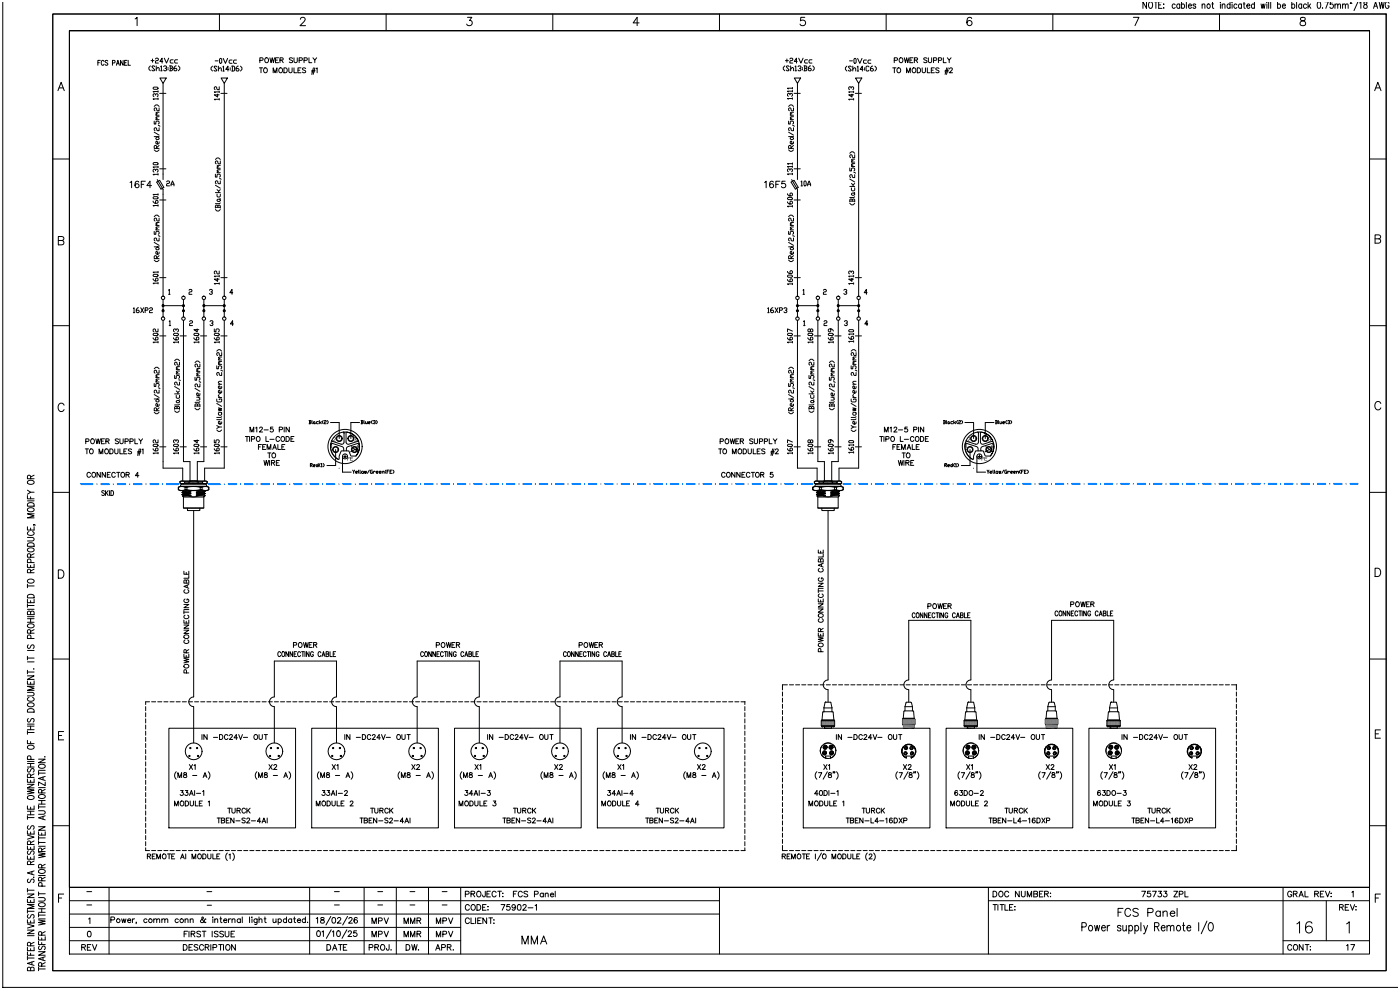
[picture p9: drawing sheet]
<svg xmlns="http://www.w3.org/2000/svg" width="420mm" height="297mm" viewBox="0 0 420 297" stroke-linecap="round" stroke-linejoin="round" font-family="sans-serif">
<!-- layer: 0 -->
<g fill="none" stroke="#007fff" stroke-width=".3">
<path d="M24.3 145.1h3.5v.2h-3.5zM24.3 145.2h3.5M29.1 145.1v.2M30.3 145.1h2.5v.2h-2.5zM30.3 145.2h2.5M34 145.1v.2M35.2 145.1h2.5v.2h-2.5zM35.2 145.2h2.5M38.9 145.1v.2M40.1 145.1h2.5v.2h-2.5zM40.1 145.2h2.5M43.8 145.1v.2"/>
<path d="M45 145.1h2.5v.2h-2.5zM45 145.2h2.5M48.7 145v.3M49.9 145h3.6v.3h-3.6zM49.9 145.2h3.6M62.6 145h3.4v.3h-3.4zM62.6 145.2h3.4M67.3 145v.3M68.5 145h2.5v.3h-2.5zM68.5 145.2h2.5M72.2 145v.3M73.4 145h2.5v.3h-2.5z"/>
<path d="M73.4 145.2h2.5M77.1 145v.3M78.3 145h2.5v.3h-2.5zM78.3 145.2h2.5M82 145v.3M83.2 145h2.5v.3h-2.5zM83.2 145.2h2.5M86.9 145v.3M88.1 145h2.5v.3h-2.5zM88.1 145.2h2.5M91.8 145v.3M93 145h2.5v.3h-2.5z"/>
<path d="M93 145.2h2.5M96.7 145v.3M98 145h2.4v.3h-2.4zM98 145.2h2.4M101.6 145v.3M102.9 145h2.4v.3h-2.4zM102.9 145.2h2.4M106.6 145v.3M107.8 145h2.4v.3h-2.4zM107.8 145.2h2.4M111.5 145v.3M112.7 145h2.4v.3h-2.4z"/>
<path d="M112.7 145.2h2.4M116.4 145v.3M117.6 145h2.5v.3h-2.5zM117.6 145.2h2.5M121.3 145v.3M122.5 145h2.5v.3h-2.5zM122.5 145.2h2.5M126.2 145v.3M127.4 145h2.5v.3h-2.5zM127.4 145.2h2.5M131.1 145v.3M132.3 145h2.5v.3h-2.5z"/>
<path d="M132.3 145.2h2.5M136 145v.3M137.2 145h2.5v.3h-2.5zM137.2 145.2h2.5M140.9 145v.3M142.2 145h2.4v.3h-2.4zM142.2 145.2h2.4M145.8 145v.3M147.1 145h2.4v.3h-2.4zM147.1 145.2h2.4M150.7 145v.3M152 145h2.4v.3h-2.4z"/>
<path d="M152 145.2h2.4M155.7 145v.3M156.9 145h2.4v.3h-2.4zM156.9 145.2h2.4M160.6 145v.3M161.8 145h2.4v.3h-2.4zM161.8 145.2h2.4M165.5 145v.3M166.7 145h2.5v.3h-2.5zM166.7 145.2h2.5M170.4 145v.3M171.6 145h2.5v.3h-2.5z"/>
<path d="M171.6 145.2h2.5M175.3 145v.3M176.5 145h2.5v.3h-2.5zM176.5 145.2h2.5M180.2 145v.3M181.4 145h2.5v.3h-2.5zM181.4 145.2h2.5M185.1 145v.3M186.3 145h2.5v.3h-2.5zM186.3 145.2h2.5M190 145v.3M191.3 145h2.4v.3h-2.4z"/>
<path d="M191.3 145.2h2.4M194.9 145v.3M196.2 145h2.4v.3h-2.4zM196.2 145.2h2.4M199.8 145v.3M201.1 145h2.4v.3h-2.4zM201.1 145.2h2.4M204.8 145v.3M206 145h2.4v.3h-2.4zM206 145.2h2.4M209.7 145v.3M210.9 145h2.5v.3h-2.5z"/>
<path d="M210.9 145.2h2.5M214.6 145v.3M215.8 145h2.5v.3h-2.5zM215.8 145.2h2.5M219.5 145v.3M220.7 145h2.5v.3h-2.5zM220.7 145.2h2.5M224.4 145v.3M225.6 145h2.5v.3h-2.5zM225.6 145.2h2.5M229.3 145v.3M230.5 145h2.5v.3h-2.5z"/>
<path d="M230.5 145.2h2.5M234.2 145v.3M235.4 145h2.5v.3h-2.5zM235.4 145.2h2.5M239.1 145v.3M240.4 145h3.4v.3h-3.4zM240.4 145.2h3.4M252.9 145h2.3v.3h-2.3zM252.9 145.2h2.3M256.4 145v.3M257.7 145h2.4v.3h-2.4zM257.7 145.2h2.4"/>
<path d="M261.3 145v.3M262.6 145h2.4v.3h-2.4zM262.6 145.2h2.4M266.3 145v.3M267.5 145h2.4v.3h-2.4zM267.5 145.2h2.4M271.2 145v.3M272.4 145h2.4v.3h-2.4zM272.4 145.2h2.4M276.1 145v.3M277.3 145h2.5v.3h-2.5zM277.3 145.2h2.5"/>
<path d="M281 145v.3M282.2 145h2.5v.3h-2.5zM282.2 145.2h2.5M285.9 145v.3M287.1 145h2.5v.3h-2.5zM287.1 145.2h2.5M290.8 145v.3M292 145h2.5v.3h-2.5zM292 145.1h2.5M295.7 145v.3M296.9 145h2.5v.3h-2.5zM296.9 145.1h2.5"/>
<path d="M300.6 145v.3M301.9 145h2.4v.3h-2.4zM301.9 145.1h2.4M305.5 145v.3M306.8 145h2.4v.3h-2.4zM306.8 145.1h2.4M310.4 145v.3M311.7 145h2.4v.3h-2.4zM311.7 145.1h2.4M315.4 145v.3M316.6 145h2.4v.3h-2.4zM316.6 145.1h2.4"/>
<path d="M320.3 145v.3M321.5 145h2.5v.3h-2.5zM321.5 145.1h2.5M325.2 145v.3M326.4 145h2.5v.3h-2.5zM326.4 145.1h2.5M330.1 145v.3M331.3 145h2.5v.3h-2.5zM331.3 145.1h2.5M335 145v.3M336.2 145h2.5v.3h-2.5zM336.2 145.1h2.5"/>
<path d="M339.9 145v.3M341.1 145h2.5v.3h-2.5zM341.1 145.1h2.5M344.8 145v.3M346 145h2.5v.3h-2.5zM346 145.1h2.5M349.7 145v.3M351 145h2.4v.3h-2.4zM351 145.1h2.4M354.6 145v.3M355.9 145h2.4v.3h-2.4zM355.9 145.1h2.4"/>
<path d="M359.6 145v.3M360.8 145h2.4v.3h-2.4zM360.8 145.1h2.4M364.5 145v.3M365.7 145h2.4v.3h-2.4zM365.7 145.1h2.4M369.4 145v.3M370.6 145h2.5v.3h-2.5zM370.6 145.1h2.5M374.3 145v.3M375.5 145h2.5v.3h-2.5zM375.5 145.1h2.5"/>
<path d="M379.2 145v.3M380.4 145h2.5v.3h-2.5zM380.4 145.1h2.5M384.1 145v.3M385.3 145h2.5v.3h-2.5zM385.3 145.1h2.5M389 145v.3M390.2 145h2.5v.3h-2.5zM390.2 145.1h2.5M393.9 145v.3M395.2 145h2.4v.3h-2.4zM395.2 145.1h2.4"/>
<path d="M398.8 145v.3M400.1 145h2.4v.3h-2.4zM400.1 145.1h2.4M403.7 145v.3M405 145h2.3v.3h-2.3zM405 145.1h2.3"/>
</g>
<!-- layer: _TEXTO -->
<g fill="none" stroke="#000" stroke-width=".3">
<path d="M29.4 18.8h.4M30.1 18.1h-.7v1.5M31.2 18.5a.43 .43 0 0 0-.5-.4 .43 .43 0 0 0-.3 .6v.3a.43 .43 0 0 0 .3 .6 .43 .43 0 0 0 .5-.4M32.3 18.3l-.3-.2-.5 .2 .2 .4 .6 .5-.3 .4-.5-.2M33.7 18.9l.7-.1v-.6l-.7-.1v1.5M34.9 19.6l.5-1.5 .4 1.5M35.1 19.1h.5M36.9 18.1v1.5l-.8-1.5v1.5M37.4 18.8h.4M38.1 18.1h-.7v1.5h.7M38.4 18.1v1.5h.7M45.1 19.8l-.4 .5v.4l.4 .5"/>
<path d="M45.3 18.2h.9M45.7 17.7v1M46.6 17.7l.2-.3h.5l.2 .3-.2 .5h-.5l-.2 .2v.5h.9M46.9 19.8v1.4M48.8 18.4h-.8l.6-1v1.5M49.3 17.4l.6 1.5 .7-1.5M50.8 19.8h.7l.2 .2-.2 .5M51.1 19.8v1.4M51.9 17.9h-.6l-.3 .3 .3 .7h.6M52.8 19.8l-.6 .5v.7l.2 .2h.4l.3-.5-.3-.2h-.6M53.3 17.9h-.7l-.2 .3 .2 .7h.7M53.5 19.8l.4 .5v.4l-.4 .5"/>
<path d="M63.7 19.8l-.4 .5v.5l.4 .5M64.5 18.3h.9M65.5 19.8v1.5M66.1 17.5l.4 .3v.9l-.2 .3-.5-.3v-.9zM66.9 17.5l.7 1.5 .7-1.5M69.5 19.8h.6l.3 .3v1l-.3 .2h-.6M69.6 18h-.7l-.2 .3 .2 .7h.7M69.7 19.8v1.5M70.9 18h-.6l-.3 .3 .3 .7h.6M71.5 19.8l-.7 .5v.8l.2 .2h.5l.2-.2-.2-.5h-.7M72.1 19.8l.5 .5v.5l-.5 .5M77.9 18.1l.9-.1v-.5l-.9-.2v1.5"/>
<path d="M79.5 17.5l.2-.1a.66 .66 0 0 1 .9 .7 .66 .66 0 0 1-1.1 .5zM81 17.3l.3 1.5 .4-1.5 .3 1.5 .4-1.5M82.6 18h.6M83.5 17.3h-.9v1.5h.9M84 18h.8l.1-.5-.9-.2v1.5M84.5 18l.4 .8M87.8 17.5l-.4-.2-.6 .2 .1 .4 .9 .5-.4 .4-.6-.2M88.2 17.3v1.1l.4 .4 .5-.2 .1-1.3M89.7 18.1l.9-.1v-.5l-.9-.2v1.5M91.2 18.1l.8-.1 .1-.5-.9-.2v1.5M92.7 17.3v1.5h.8M93.9 17.3l.5 .7 .6-.7"/>
<path d="M94.4 18v.8M235.4 19.8l-.5 .5v.4l.5 .5M235.6 18.2h.9M236 17.7v1M236.9 17.7l.2-.3h.5l.2 .3-.2 .5h-.5l-.2 .2v.5h.9M237.1 19.8v1.4M239.1 18.4h-.9l.7-1v1.5M239.6 17.4l.6 1.5 .7-1.5M241.1 19.8h.7l.2 .2-.2 .5M241.3 19.8v1.4M242.2 17.9h-.7l-.2 .3 .2 .7h.7M243.1 19.8l-.7 .5v.7l.3 .2h.4l.2-.5-.2-.2h-.7"/>
<path d="M243.5 17.9h-.6l-.3 .3 .3 .7h.6M243.8 19.8l.4 .5v.4l-.4 .5M254 19.8l-.4 .5v.5l.4 .5M254.8 18.3h.9M255.8 19.8v1.5M256.3 17.5l.5 .3v.9l-.2 .3-.5-.3v-.9zM257.2 17.5l.7 1.5 .7-1.5M259.9 18h-.7l-.2 .3 .2 .7h.7M261.2 18h-.7l-.2 .3 .2 .7h.7M261.7 19.8l-.6 .5v.8l.2 .2h.4l.3-.5-.3-.2h-.6M262.4 19.8l.4 .5v.5l-.4 .5M268.2 18.1l.9-.1v-.5l-.9-.2v1.5"/>
<path d="M269.8 17.5l.2-.1a.66 .66 0 0 1 .8 .7 .66 .66 0 0 1-1 .5zM271.2 17.3l.4 1.5 .3-1.5 .4 1.5 .3-1.5M272.9 18h.6M273.8 17.3h-.9v1.5h.9M274.2 18h.9l.1-.5-1-.2v1.5M274.7 18l.5 .8M278 17.5l-.3-.2-.7 .2 .2 .4 .8 .5-.3 .4-.7-.2M278.5 17.3v1.1l.4 .4 .5-.2v-1.3M280 18.1l.8-.1 .1-.5-.9-.2v1.5M281.5 18.1l.8-.1 .1-.5-.9-.2v1.5M282.9 17.3v1.5h.9M284.1 17.3l.6 .7 .6-.7"/>
<path d="M284.7 18v.8M46.4 20l-.2-.2h-.4l-.3 .2 .9 1-.2 .2h-.4l-.3-.2M46.9 20.7l.6-.4 .2 .2v.7M48.2 20l.2-.2v1.4M48.2 21.2h.4M49.1 20l.2-.2h.4l.3 .5-.5 .2M49.7 20.5l.3 .2-.3 .5h-.4l-.2-.2M50.4 20.3v.2M50.4 20.7v.3M51.1 20.5h.4l.2 .5-.2 .2h-.7M65.1 20.1l-.3-.3h-.4l-.2 .3 .9 1-.3 .2h-.4l-.2-.2M65.5 20.8l.7-.5 .2 .3v.7"/>
<path d="M66.8 20.1l.2-.3v1.5M66.8 21.3h.5M68.6 20.8h-.9l.7-1v1.5M69 20.3v.3M69 20.8v.3M77.8 20.4h1M78.3 20.4v1.4M79.2 20.6l.1-.2a.66 .66 0 0 1 .9 .7 .66 .66 0 0 1-1 .5zM81.9 21.8v-1.4l.6 1.4 .6-1.4v1.4M83.8 20.6l.1-.2a.66 .66 0 0 1 .9 .7 .66 .66 0 0 1-1 .5zM85.2 20.4h.5a.79 .79 0 0 1 .5 .7 .79 .79 0 0 1-.5 .7h-.5zM86.6 20.4v1l.5 .4 .4-.2 .1-1.2"/>
<path d="M88.2 20.4v1.4h.8M89.4 21.1h.5M90.3 20.4h-.9v1.4h.9M91.7 20.6l-.4-.2-.6 .2 .1 .3 .9 .5-.4 .4-.6-.2M93.4 21.5h1M93.5 21.1h1M94 20.4l-.5 1.9M94.4 20.4l-.5 1.9M94.8 20.6l.3-.2v1.4M236.7 20l-.2-.2h-.5l-.2 .2 .9 1-.2 .2h-.5l-.2-.2M237.1 20.7l.7-.4 .2 .2v.7M238.5 20l.2-.2v1.4"/>
<path d="M238.5 21.2h.4M239.3 20l.3-.2h.4l.2 .5-.4 .2M240 20.5l.2 .2-.2 .5h-.4l-.3-.2M240.7 20.3v.2M240.7 20.7v.3M241.3 20.5h.5l.2 .5-.2 .2h-.7M255.3 20.1l-.2-.3h-.4l-.3 .3 .9 1-.2 .2h-.4l-.3-.2M255.8 20.8l.6-.5 .3 .3v.7M257.1 20.1l.2-.3v1.5M257.1 21.3h.4M258.9 20.8h-.9l.6-1v1.5M259.3 20.3v.3"/>
<path d="M259.3 20.8v.3M260.6 20.1l-.2-.3h-.4l-.2 .3v1l.2 .2h.4l.2-.2M267.8 20.4h.9M268.2 20.4v1.4M269.2 20.6l.1-.2a.66 .66 0 0 1 .9 .7 .66 .66 0 0 1-1 .5zM271.9 21.8v-1.4l.6 1.4 .5-1.4v1.4M273.7 20.6l.2-.2a.66 .66 0 0 1 .8 .7 .66 .66 0 0 1-1 .5zM275.1 20.4h.5a.79 .79 0 0 1 .5 .7 .79 .79 0 0 1-.5 .7h-.5zM276.6 20.4v1l.4 .4 .5-.2 .1-1.2M278.1 20.4v1.4h.9M279.3 21.1h.6M280.2 20.4h-.9v1.4h.9"/>
<path d="M281.6 20.6l-.3-.2-.6 .2 .1 .3 .8 .5-.3 .4-.6-.2M283.4 21.5h1M283.5 21.1h.9M284 20.4l-.5 1.9M284.4 20.4l-.5 1.9M284.8 20.7l.3-.3 .5 .2-.9 1.2h1M39 54.7l.5-.3v1.9M41.6 54.6l-.1-.2a.64 .64 0 0 0-.9 .3v1.3a.61 .61 0 0 0 1 .1 .61 .61 0 0 0-.3-1 .61 .61 0 0 0-.8 .6M42.4 55.3h.7M43.6 54.4h-1.2v1.9M45.5 55.7h-1.4l.9-1.3v1.9M50 54.5l.2-.2h.4l.3 .2-.3 .5h-.4l-.2 .3v.4h.9"/>
<path d="M51.3 55.7l.4-1.4 .5 1.4M51.3 55.3h.9M229.3 54.7l.5-.3v1.9M231.9 54.6v-.2a.64 .64 0 0 0-1 .3v1.3a.61 .61 0 0 0 1 .1 .61 .61 0 0 0-.2-1 .61 .61 0 0 0-.9 .6M232.7 55.3h.7M233.9 54.4h-1.2v1.9M235.5 54.4h-.9l-.1 .8a.69 .69 0 0 1 1 0 .69 .69 0 0 1-.1 1 .69 .69 0 0 1-1-.3M240.2 54.5l.3-.2v1.4M240.2 55.7h.5M241.4 54.3l.4 .2v1l-.2 .2-.5-.2v-1zM242.2 55.7l.5-1.4 .4 1.4M242.2 55.3h.9"/>
<path d="M40 92.6l.2-.3v1.5M40 93.8h.4M41.5 92.3l-.6 .5v.7l.2 .3h.4l.3-.5-.3-.3h-.6M42.2 92.3l.9 1.5M43.1 92.3l-.9 1.5M43.5 93h.7l.2-.4-.2-.3h-.7v1.5M44.9 92.6l.2-.3h.4l.2 .3-.2 .4h-.4l-.2 .3v.5h.8M50.6 87.1l.2-.3v1.5M50.6 88.3h.4M50.7 96.4l.3-.2v1.5M50.7 97.7h.5M56.7 87.1l.2-.3h.5l.2 .3-.2 .4h-.5l-.2 .3v.5h.9"/>
<path d="M56.9 96.4l.2-.2h.4l.3 .2-.3 .5h-.4l-.2 .3v.5h.9M62.8 87.1l.2-.3h.5l.2 .5-.5 .2M63 96.4l.2-.2h.4l.3 .5-.5 .2M63.5 87.5l.2 .3-.2 .5h-.5l-.2-.3M63.6 96.9l.3 .3-.3 .5h-.4l-.2-.3M69.8 87.8h-.9l.7-1v1.5M70 97.2h-.9l.7-1v1.5M230.3 92.6l.2-.3v1.5M230.3 93.8h.4M231.8 92.3l-.7 .5v.7l.3 .3h.4l.2-.3-.2-.5h-.7M232.5 92.3l.9 1.5M233.4 92.3l-.9 1.5"/>
<path d="M233.8 93h.7l.2-.4-.2-.3h-.7v1.5M235.1 92.6l.2-.3h.5l.2 .5-.4 .2M235.8 93l.2 .3-.2 .5h-.5l-.2-.3M240.8 87.1l.3-.3v1.5M240.8 88.3h.5M241 96.4l.2-.2v1.5M241 97.7h.5M247 87.1l.2-.3h.4l.2 .3-.2 .4h-.4l-.2 .3v.5h.8M247.1 96.4l.3-.2h.4l.2 .2-.2 .5h-.4l-.3 .3v.5h.9M253.1 87.1l.2-.3h.4l.3 .5-.5 .2M253.3 96.4l.2-.2h.4l.2 .5-.4 .2M253.7 87.5l.3 .3-.3 .5h-.4l-.2-.3"/>
<path d="M253.9 96.9l.2 .3-.2 .5h-.4l-.2-.3M260.1 87.8h-.9l.7-1v1.5M260.3 97.2h-.9l.6-1v1.5M25.6 134.6h1M25.7 132.4l.9-.1v-.5l-.9-.2v1.5M26.1 134.6v1.5M27.1 134.7a.66 .66 0 0 1 .9 .7 .66 .66 0 0 1-1 .5l-.2-.7zM27.3 131.8l.2-.1a.66 .66 0 0 1 .8 .7 .66 .66 0 0 1-1 .5zM28.7 131.6l.4 1.5 .3-1.5 .4 1.5 .3-1.5M29.7 136.1v-1.5l.6 1.5 .5-1.5v1.5M30.4 132.3h.6M31.3 131.6h-.9v1.5h.9"/>
<path d="M31.5 134.9l.2-.2a.66 .66 0 0 1 .9 .7 .66 .66 0 0 1-1.1 .5zM31.8 132.3l.8-.1 .1-.4-.9-.2v1.5M32.2 132.3l.5 .8M32.9 134.6h.5a.79 .79 0 0 1 .5 .8 .79 .79 0 0 1-.5 .7h-.5zM34.4 134.6v1.1l.4 .4 .5-.2 .1-1.3M35.5 131.8l-.3-.2-.6 .2 .1 .4 .8 .5-.3 .4-.6-.2M36 131.6v1.1l.4 .4 .5-.2v-1.3M36 134.6v1.5h.8M37.2 135.3h.5M37.5 132.4l.8-.1 .1-.5-.9-.2v1.5M38.1 134.6h-.9v1.5h.9M39 132.4l.8-.1 .1-.5-.9-.2v1.5"/>
<path d="M39.5 134.9l-.4-.3-.6 .3 .1 .3 .9 .5-.4 .4-.6-.2M40.4 131.6v1.5h.9M41.2 135.8h1M41.3 135.4h1M41.6 131.6l.6 .7 .6-.7M41.8 134.6l-.5 2M42.2 132.3v.8M42.2 134.6l-.5 2M42.6 134.9l.3-.3v1.5M73.6 130.9h1M74.1 130.9v1.5M74.9 130.9v1.5"/>
<path d="M75 129.6v-1.5l.6 1.5 .5-1.5v1.5M75.4 131.7l.9-.1v-.5l-.9-.2v1.5M76.7 128.4l.3-.3v1.5M77 131.1l.2-.1a.66 .66 0 0 1 .8 .7 .66 .66 0 0 1-1 .5zM77.5 134h.6M77.9 128.4l.2-.3 .6 .3-.9 1.2h1M78.4 133.3h-.9v1.5M78.8 134h.5M79.2 138.1l.3 1.5 .4-1.5 .3 1.5 .4-1.5M79.2 128.9h1.3M79.7 133.3h-.9v1.5h.9M79.8 130.9v1.5h.8"/>
<path d="M80.1 134.8v-1.5l.6 1.5 .5-1.5v1.5M80.3 135.9h1M80.8 135.9v1.4M80.8 138.1v1.5M81 131.8h1.2M81.4 138.8l.9-.1v-.5l-.9-.1v1.5M81.8 134.8l.6-1.5 .5 1.5M81.8 135.9a.66 .66 0 0 1 .9 .7 .66 .66 0 0 1-1 .5l-.1-.7zM81.9 128.1h-.7l-.1 .6a.52 .52 0 0 1 .8 0 .52 .52 0 0 1-.1 .8 .52 .52 0 0 1-.8-.2M81.9 138.8l.5 .8M82 134.3h.7M82.9 138.8h.5"/>
<path d="M83.3 133.3v1.5h.9M83.8 128.9l.8-.1 .1-.6-.9-.1v1.5M83.8 138.1h-.9v1.5h.9M83.8 131.3a.54 .54 0 0 0-.6-.4 .54 .54 0 0 0-.4 .6v.3a.54 .54 0 0 0 .4 .6 .54 .54 0 0 0 .6-.4M84.5 131a.66 .66 0 0 1 .9 .7 .66 .66 0 0 1-1 .5l-.1-.7zM84.5 134h.6M85.2 128.1v1.5M85.4 133.3h-.9v1.5h.9M85.8 130.9h.5a.79 .79 0 0 1 .5 .8 .79 .79 0 0 1-.5 .7h-.5zM86.8 128.1v1.5l-1-1.5v1.5M87.3 131.6h.5M88.2 130.9h-.9v1.5h.9"/>
<path d="M215.5 134.6h1M216 132.4l.8-.1 .1-.5-.9-.2v1.5M216 134.6v1.5M216.9 134.9l.2-.2a.66 .66 0 0 1 .9 .7 .66 .66 0 0 1-1.1 .5zM217.6 131.8l.1-.1a.66 .66 0 0 1 .9 .7 .66 .66 0 0 1-1 .5zM219 131.6l.4 1.5 .3-1.5 .4 1.5 .3-1.5M219.7 136.1v-1.5l.5 1.5 .6-1.5v1.5M220.7 132.3h.6M221.6 131.6h-.9v1.5h.9M221.6 134.7a.66 .66 0 0 1 .9 .7 .66 .66 0 0 1-1 .5l-.1-.7zM222 132.3l.9-.1v-.4l-.9-.2v1.5M222.5 132.3l.5 .8"/>
<path d="M222.9 134.6h.5a.79 .79 0 0 1 .5 .8 .79 .79 0 0 1-.5 .7h-.5zM224.4 134.6v1.1l.4 .4 .5-.2 .1-1.3M225.8 131.8l-.3-.2-.7 .2 .2 .4 .8 .5-.3 .4-.7-.2M225.9 134.6v1.5h.9M226.2 131.6v1.1l.5 .4 .4-.2 .1-1.3M227.1 135.3h.6M227.8 132.4l.8-.1 .1-.5-.9-.2v1.5M228 134.6h-.9v1.5h.9M229.3 132.4l.8-.1 .1-.5-.9-.2v1.5M229.4 134.9l-.3-.3-.7 .3 .2 .3 .8 .5-.3 .4-.7-.2M230.7 131.6v1.5h.9M231.2 135.8h1"/>
<path d="M231.2 135.4h1M231.7 134.6l-.5 2M231.9 131.6l.6 .7 .5-.7M232.2 134.6l-.5 2M232.5 132.3v.8M232.6 135l.3-.4 .5 .3-.9 1.2h1M263.9 130.9h.9M264.4 130.9v1.5M265.1 130.9v1.5M265.3 129.6v-1.5l.5 1.5 .6-1.5v1.5M265.7 131.7l.8-.1 .1-.5-.9-.2v1.5M266.9 128.4l.4-.3v1.5"/>
<path d="M267.3 131.1l.1-.1a.66 .66 0 0 1 .9 .7 .66 .66 0 0 1-1 .5zM267.8 134h.6M268.1 128.4l.3-.3 .6 .3-.9 1.2h1M268.7 133.3h-.9v1.5M269.1 134h.5M269.4 138.1l.4 1.5 .3-1.5 .4 1.5 .3-1.5M269.5 128.9h1.2M270 133.3h-.9v1.5h.9M270 130.9v1.5h.9M270.4 134.8v-1.5l.5 1.5 .6-1.5v1.5M270.6 135.9h.9M271.1 135.9v1.4"/>
<path d="M271.1 138.1v1.5M271.2 131.8h1.3M271.7 138.8l.8-.1 .1-.5-.9-.1v1.5M272.1 134.8l.5-1.5 .6 1.5M272.1 135.9a.66 .66 0 0 1 .9 .7 .66 .66 0 0 1-1 .5l-.2-.7zM272.1 128.1h-.7v.6a.52 .52 0 0 1 .8 0 .52 .52 0 0 1-.1 .8 .52 .52 0 0 1-.8-.2M272.2 138.8l.5 .8M272.3 134.3h.7M273.2 138.8h.5M273.6 133.3v1.5h.9M274 128.9l.9-.1v-.6l-.9-.1v1.5M274.1 138.1h-.9v1.5h.9"/>
<path d="M274.1 131.3a.54 .54 0 0 0-.6-.4 .54 .54 0 0 0-.4 .6v.3a.54 .54 0 0 0 .4 .6 .54 .54 0 0 0 .6-.4M274.7 131.1l.1-.1a.66 .66 0 0 1 .9 .7 .66 .66 0 0 1-1 .5zM274.8 134h.6M275.5 128.1v1.5M275.7 133.3h-.9v1.5h.9M276.1 130.9h.5a.79 .79 0 0 1 .5 .8 .79 .79 0 0 1-.5 .7h-.5zM277.1 128.1v1.5l-1-1.5v1.5M277.5 131.6h.6M278.5 130.9h-1v1.5h1M27.1 142a.54 .54 0 0 0-.6-.3 .54 .54 0 0 0-.4 .5v.4a.54 .54 0 0 0 .4 .6 .54 .54 0 0 0 .6-.4M27.7 141.9l.1-.2a.66 .66 0 0 1 .9 .8 .66 .66 0 0 1-1 .4zM30.1 141.7v1.5l-1-1.5v1.5"/>
<path d="M31.3 147.4l-.3-.2-.5 .2 .1 .3 .7 .5-.3 .4-.5-.2M31.6 141.7v1.5l-1-1.5v1.5M31.6 147.2v1.4M31.9 147.8l.5 .8M32.2 142.4h.5M32.4 147.2l-.8 .9M32.8 147.2v1.4M33.1 141.7h-.9v1.5h.9M33.3 147.2a.74 .74 0 0 1 .8 .7 .74 .74 0 0 1-.8 .7zM34.6 142a.54 .54 0 0 0-.6-.3 .54 .54 0 0 0-.5 .5v.4a.54 .54 0 0 0 .5 .6 .54 .54 0 0 0 .6-.4M35 141.7h1M35.5 141.7v1.5"/>
<path d="M36.4 141.9l.1-.2a.66 .66 0 0 1 .9 .8 .66 .66 0 0 1-1 .4zM37.8 142.4l.8-.1 .1-.5-.9-.1v1.5M38.3 142.4l.5 .8M41.7 142.7h-1.1l.7-1v1.5M217.5 142a.54 .54 0 0 0-.6-.3 .54 .54 0 0 0-.5 .5v.4a.54 .54 0 0 0 .5 .6 .54 .54 0 0 0 .6-.4M218 141.9l.2-.2a.66 .66 0 0 1 .9 .8 .66 .66 0 0 1-1.1 .4zM220.4 141.7v1.5l-1-1.5v1.5M222 141.7v1.5l-1-1.5v1.5M222.5 142.4h.6M223.4 141.7h-.9v1.5h.9M224.9 142a.54 .54 0 0 0-.6-.3 .54 .54 0 0 0-.4 .5v.4a.54 .54 0 0 0 .4 .6 .54 .54 0 0 0 .6-.4M225.3 141.7h1"/>
<path d="M225.8 141.7v1.5M226.7 141.9l.2-.2a.66 .66 0 0 1 .9 .8 .66 .66 0 0 1-1.1 .4zM228.1 142.4l.9-.1 .1-.5-1-.1v1.5M228.6 142.4l.5 .8M231.8 141.7h-.7l-.1 .6a.52 .52 0 0 1 .8 0 .52 .52 0 0 1-.1 .8 .52 .52 0 0 1-.8-.2M55.2 171.3v.9h1.4v-.9M55.5 179.7a.54 .54 0 0 0-.3 .6 .54 .54 0 0 0 .5 .4h.4a.53 .53 0 0 0 .5-.5 .53 .53 0 0 0-.5-.5v.3M55.5 176.9a.54 .54 0 0 0-.3 .6 .54 .54 0 0 0 .5 .4h.4a.54 .54 0 0 0 .5-.4 .54 .54 0 0 0-.3-.6M55.9 174.3l-.2-.3h-.4l-.1 .9h1.4v-.6l-.2-.4-.5 .2v.8M55.9 171.7v.5M56.1 175.5v.7M56.6 175.3l-1.4 .6 1.4 .5"/>
<path d="M56.6 172.6v.8h-1.4M245.4 179.6v.9h1.5v-.9M245.4 174.9h1.5l-1.5 1h1.5M245.4 165v.9h1.5v-.9M245.4 177.2h1.5M245.4 176.7v1M245.4 176.5h1.5M245.8 178.2a.54 .54 0 0 0-.4 .6 .54 .54 0 0 0 .6 .4h.3a.54 .54 0 0 0 .6-.4 .54 .54 0 0 0-.3-.6M245.8 173.3a.54 .54 0 0 0-.4 .6 .54 .54 0 0 0 .6 .5h.3a.53 .53 0 0 0 .6-.6 .53 .53 0 0 0-.6-.5v.4M245.8 170.5a.54 .54 0 0 0-.4 .6 .54 .54 0 0 0 .6 .5h.3a.54 .54 0 0 0 .6-.5 .54 .54 0 0 0-.3-.6M246.1 167.9l-.2-.3h-.3l-.2 .9h1.5v-.6l-.3-.3-.4 .1-.1 .8M246.1 165.3v.6"/>
<path d="M246.1 180v.5M246.4 169.2v.7M246.9 169l-1.5 .5 1.5 .6M246.9 166.2v.9h-1.5M55.2 197.4l1.4 .4-1.4 .3 1.4 .4-1.4 .3M55.2 196.2v.9h1.4v-.9M55.2 189h1.4l-1.4 1h1.4M55.2 187.5h1.4l-1.4 .9h1.4M55.2 186v.9h1.4v-.9M55.2 181.3h1.4l-1.4 1h1.4M55.2 183.6h1.4M55.2 183.1v1"/>
<path d="M55.2 182.8h1.4M55.4 199.4a.72 .72 0 0 1 .8-.1 .72 .72 0 0 1 .4 .8 .69 .69 0 0 1-1 .3 .69 .69 0 0 1-.2-1zM55.4 190.5a.72 .72 0 0 1 .8-.1 .72 .72 0 0 1 .4 .8 .69 .69 0 0 1-1 .3 .69 .69 0 0 1-.2-1zM55.5 192a.54 .54 0 0 0-.3 .6 .54 .54 0 0 0 .5 .4h.4a.54 .54 0 0 0 .5-.4 .54 .54 0 0 0-.3-.6M55.5 184.5a.54 .54 0 0 0-.3 .6 .54 .54 0 0 0 .5 .5h.4a.54 .54 0 0 0 .5-.5 .54 .54 0 0 0-.3-.6M55.9 195.8l-.1-.8-.5-.1-.1 .9h1.4M55.9 186.3v.6M55.9 196.6v.5M56.6 194.8l-.7 .5M88 193.5l.9-.1v-.5l-.9-.2v1.5M89.8 192.8a.66 .66 0 0 1 .8 .7 .66 .66 0 0 1-1 .5l-.1-.7zM91 192.7l.4 1.5 .3-1.5 .4 1.5 .3-1.5"/>
<path d="M92.7 193.4h.6M93.6 192.7h-.9v1.5h.9M94 193.4l.9-.1 .1-.4-1-.2v1.5M94.5 193.4l.5 .8M130.9 193.5l.8-.1 .1-.5-.9-.2v1.5M132.5 192.9l.1-.1a.66 .66 0 0 1 .9 .7 .66 .66 0 0 1-1 .5zM133.9 192.7l.3 1.5 .4-1.5 .3 1.5 .4-1.5M135.6 193.4h.5M136.5 192.7h-.9v1.5h.9M136.9 193.4l.8-.1 .1-.4-.9-.2v1.5M137.4 193.4l.5 .8M173.7 193.5l.8-.1 .1-.5-.9-.2v1.5"/>
<path d="M175.3 192.9l.1-.1a.66 .66 0 0 1 .9 .7 .66 .66 0 0 1-1 .5zM176.7 192.7l.4 1.5 .3-1.5 .4 1.5 .3-1.5M178.4 193.4h.5M179.3 192.7h-.9v1.5h.9M179.7 193.4l.9-.1v-.4l-.9-.2v1.5M180.2 193.4l.5 .8M245.4 191.1l1.5 .3-1.5 .4 1.5 .3-1.5 .4M245.4 189.9v.9h1.5v-.9M245.4 182.6h1.5l-1.5 1h1.5M245.4 181.1h1.5l-1.5 1h1.5M245.5 193.2a.69 .69 0 0 1 1-.3 .69 .69 0 0 1 .2 1 .72 .72 0 0 1-.9 .1 .72 .72 0 0 1-.3-.8zM245.5 184.3a.69 .69 0 0 1 1-.2 .69 .69 0 0 1 .2 .9 .72 .72 0 0 1-.9 .1 .72 .72 0 0 1-.3-.8z"/>
<path d="M245.8 185.6a.54 .54 0 0 0-.4 .6 .54 .54 0 0 0 .6 .4h.3a.54 .54 0 0 0 .6-.4 .54 .54 0 0 0-.3-.6M246.1 189.4v-.8l-.5-.1-.2 .9h1.5M246.1 190.2v.6M246.2 195.5l-.1-.9h-.5l-.2 .9h1.5M246.9 188.5l-.8 .5M278.3 181.8h.8l.1-.6-.9-.1v1.4M280 181.1a.66 .66 0 0 1 .9 .7 .66 .66 0 0 1-1 .5l-.1-.7zM281.3 181.1l.4 1.4 .3-1.4 .4 1.4 .3-1.4M283 181.8h.6M283.9 181.1h-.9v1.4h.9M284.3 181.8l.9-.1v-.5l-.9-.1v1.4M284.8 181.8l.5 .7"/>
<path d="M321.1 181.3l.9-.1v-.6l-.9-.1v1.5M322.7 180.7l.2-.1a.66 .66 0 0 1 .9 .7 .66 .66 0 0 1-1.1 .5zM324.1 180.5l.4 1.5 .3-1.5 .4 1.5 .3-1.5M325.8 181.2h.6M326.7 180.5h-.9v1.5h.9M327.2 181.2l.8-.1 .1-.5-.9-.1v1.5M327.7 181.2l.4 .8M55.9 201.8v-.8l-.6-.1-.1 .9h1.4M52.9 231.5a1.51 1.51 0 0 0 0 2.2M53.4 233.2v-1.5l.5 1.5 .6-1.5v1.5M54.2 237.1h.7l-.4 .6a.49 .49 0 0 1 .4 .8 .49 .49 0 0 1-.9-.2M55.2 231.8v.4l.8 .5a.49 .49 0 0 1-.5 .5 .49 .49 0 0 1-.5-.5l.9-.6v-.3z"/>
<path d="M55.6 237.1h.7l-.4 .6a.49 .49 0 0 1 .4 .8 .49 .49 0 0 1-.9-.2M56.8 229.3l1 1.5M56.8 238.6l.6-1.5 .6 1.5M57 238.1h.7M57.8 229.3l-1 1.5M57.8 232.6h1.2M58.2 229.6l.3-.3v1.5M58.4 237.1v1.5M58.9 238h1.3M60.6 220.3v1.5M60.8 237.4l.3-.3v1.5M60.9 233.2l.6-1.5 .6 1.5"/>
<path d="M61.1 232.7h.7M62.1 220.3v1.5l-1-1.5v1.5M62.5 231.5a1.51 1.51 0 0 1 0 2.2M64 221.2h1.3M65.8 220.3h.5a.79 .79 0 0 1 .5 .8 .79 .79 0 0 1-.5 .7h-.5zM68.4 220.7a.54 .54 0 0 0-.6-.4 .54 .54 0 0 0-.5 .6v.3a.54 .54 0 0 0 .5 .6 .54 .54 0 0 0 .6-.4M68.9 220.7l.2-.4 .6 .3-.9 1.2h1M71.2 221.3h-1l.7-1v1.5M71.6 220.3l.6 1.5 .5-1.5M73 221.2h1.3M76.3 220.5l.1-.1a.66 .66 0 0 1 .9 .7 .66 .66 0 0 1-1 .5zM77.1 231.5a1.51 1.51 0 0 0 0 2.2"/>
<path d="M77.5 233.2v-1.5l.6 1.5 .6-1.5v1.5M77.7 220.3v1.1l.4 .4 .5-.2 .1-1.3M79.2 220.3h1M79.4 231.8v.4l.8 .5a.49 .49 0 0 1-.5 .5 .49 .49 0 0 1-.5-.5l.9-.6v-.3zM79.7 220.3v1.5M80.7 229.3l1 1.5M81.7 229.3l-1 1.5M82 232.6h1.2M82.1 229.7l.3-.4 .6 .3-.9 1.2h1M85.1 233.2l.6-1.5 .5 1.5M85.3 232.7h.7M86.7 231.5a1.51 1.51 0 0 1 0 2.2"/>
<path d="M95.7 231.5a1.51 1.51 0 0 0 0 2.2M96.2 233.2v-1.5l.5 1.5 .6-1.5v1.5M96.7 237.1h.8l-.5 .6a.49 .49 0 0 1 .4 .8 .49 .49 0 0 1-.9-.2M98 231.8v.4l.9 .5a.49 .49 0 0 1-.5 .5 .49 .49 0 0 1-.5-.5l.9-.6-.1-.3zM98.1 237.1h.8l-.5 .6a.49 .49 0 0 1 .4 .8 .49 .49 0 0 1-.8-.2M99.4 238.6l.5-1.5 .6 1.5M99.6 238.1h.7M99.6 229.3l1 1.5M100.6 232.6h1.3M100.6 229.3l-1 1.5M100.9 237.1v1.5M101 229.6l.4-.3v1.5"/>
<path d="M101.5 238h1.2M103.4 237.5l.2-.4 .6 .3-.9 1.2h1M103.4 220.3v1.5M103.8 233.2l.5-1.5 .6 1.5M104 232.7h.7M105 220.3v1.5l-1-1.5v1.5M105.3 231.5a1.51 1.51 0 0 1 0 2.2M106.9 221.2h1.2M108.7 220.3h.5a.79 .79 0 0 1 .5 .8 .79 .79 0 0 1-.5 .7h-.5zM111.2 220.7a.54 .54 0 0 0-.6-.4 .54 .54 0 0 0-.4 .6v.3a.54 .54 0 0 0 .4 .6 .54 .54 0 0 0 .6-.4M111.7 220.7l.3-.4 .5 .3-.9 1.2h1M114.1 221.3h-1.1l.7-1v1.5"/>
<path d="M114.4 220.3l.6 1.5 .6-1.5M115.8 221.2h1.3M119.1 220.5l.2-.1a.66 .66 0 0 1 .8 .7 .66 .66 0 0 1-1 .5zM119.9 231.5a1.51 1.51 0 0 0 0 2.2M120.4 233.2v-1.5l.5 1.5 .6-1.5v1.5M120.5 220.3v1.1l.5 .4 .4-.2 .1-1.3M122.1 220.3h1M122.2 231.8v.4l.9 .5a.49 .49 0 0 1-.5 .5 .49 .49 0 0 1-.5-.5l.9-.6-.1-.3zM122.6 220.3v1.5M123.5 229.3l1 1.5M124.5 229.3l-1 1.5M124.8 232.6h1.3"/>
<path d="M125 229.7l.3-.4 .5 .3-.9 1.2h1M128 233.2l.5-1.5 .6 1.5M128.2 232.7h.7M129.5 231.5a1.51 1.51 0 0 1 0 2.2M138.5 231.5a1.51 1.51 0 0 0 0 2.2M139 233.2v-1.5l.6 1.5 .5-1.5v1.5M139.5 237.1h.8l-.4 .6a.49 .49 0 0 1 .3 .8 .49 .49 0 0 1-.8-.2M140.8 231.8v.4l.9 .5a.49 .49 0 0 1-.5 .5 .49 .49 0 0 1-.5-.5l.9-.6-.1-.3zM141.8 238.1h-1l.7-1v1.5M142.2 238.6l.6-1.5 .5 1.5M142.4 238.1h.7M142.5 229.3l.9 1.5"/>
<path d="M143.4 232.6h1.3M143.4 229.3l-.9 1.5M143.7 237.1v1.5M143.9 229.6l.3-.3v1.5M144.3 237.9h1.3M146.3 220.3v1.5M146.3 237.1h.7l-.4 .6a.49 .49 0 0 1 .4 .8 .49 .49 0 0 1-.9-.2M146.6 233.2l.6-1.5 .5 1.5M146.8 232.7h.7M147.8 220.3v1.5l-1-1.5v1.5M148.1 231.5a1.51 1.51 0 0 1 0 2.2M149.7 221.2h1.3"/>
<path d="M151.5 220.3h.5a.79 .79 0 0 1 .5 .8 .79 .79 0 0 1-.5 .7h-.5zM154 220.7a.54 .54 0 0 0-.6-.4 .54 .54 0 0 0-.4 .6v.3a.54 .54 0 0 0 .4 .6 .54 .54 0 0 0 .6-.4M154.5 220.7l.3-.4 .6 .3-.9 1.2h.9M156.9 221.3h-1l.7-1v1.5M157.3 220.3l.5 1.5 .6-1.5M158.7 221.2h1.2M162 220.5l.1-.1a.66 .66 0 0 1 .9 .7 .66 .66 0 0 1-1 .5zM162.7 231.5a1.51 1.51 0 0 0 0 2.2M163.2 233.2v-1.5l.6 1.5 .5-1.5v1.5M163.4 220.3v1.1l.4 .4 .5-.2 .1-1.3M164.9 220.3h1M165 231.8v.4l.9 .5a.49 .49 0 0 1-.5 .5 .49 .49 0 0 1-.5-.5l.9-.6-.1-.3z"/>
<path d="M165.4 220.3v1.5M166.3 229.3l1 1.5M167.3 229.3l-1 1.5M167.6 232.6h1.3M167.8 229.7l.3-.4 .6 .3-1 1.2h1M170.8 233.2l.6-1.5 .5 1.5M171 232.7h.7M172.3 231.5a1.51 1.51 0 0 1 0 2.2M181.4 231.5a1.51 1.51 0 0 0 0 2.2M181.9 233.2v-1.5l.5 1.5 .6-1.5v1.5M182.3 237.1h.8l-.4 .6a.49 .49 0 0 1 .3 .8 .49 .49 0 0 1-.8-.2M183.7 231.8v.4l.8 .5a.49 .49 0 0 1-.5 .5 .49 .49 0 0 1-.5-.5l1-.6-.1-.3z"/>
<path d="M184.6 238.1h-1l.7-1v1.5M185 238.6l.6-1.5 .5 1.5M185.2 238.1h.7M185.3 229.3l1 1.5M186.3 232.6h1.2M186.3 229.3l-1 1.5M186.5 237.1v1.5M186.7 229.6l.4-.3v1.5M187.1 237.9h1.3M189.1 220.3v1.5M189.4 233.2l.6-1.5 .6 1.5M189.6 232.7h.7"/>
<path d="M190 238.1h-1.1l.7-1v1.5M190.6 220.3v1.5l-.9-1.5v1.5M191 231.5a1.51 1.51 0 0 1 0 2.2M192.5 221.2h1.3M194.4 220.3h.4a.79 .79 0 0 1 .6 .8 .79 .79 0 0 1-.6 .7h-.4zM196.9 220.7a.54 .54 0 0 0-.6-.4 .54 .54 0 0 0-.5 .6v.3a.54 .54 0 0 0 .5 .6 .54 .54 0 0 0 .6-.4M197.4 220.7l.2-.4 .6 .3-.9 1.2h1M199.8 221.3h-1.1l.7-1v1.5M200.1 220.3l.6 1.5 .5-1.5M201.5 221.2h1.3M204.9 220.4a.66 .66 0 0 1 .9 .7 .66 .66 0 0 1-1 .5l-.1-.7zM205.6 231.5a1.51 1.51 0 0 0 0 2.2"/>
<path d="M206.1 233.2v-1.5l.5 1.5 .6-1.5v1.5M206.2 220.3v1.1l.4 .4 .5-.2 .1-1.3M207.7 220.3h1M207.9 231.8v.4l.8 .5a.49 .49 0 0 1-.5 .5 .49 .49 0 0 1-.5-.5l1-.6-.1-.3zM208.2 220.3v1.5M209.2 229.3l1 1.5M210.2 229.3l-1 1.5M210.5 232.6h1.2M210.7 229.7l.2-.4 .6 .3-.9 1.2h1M213.6 233.2l.6-1.5 .6 1.5M213.8 232.7h.7M215.2 231.5a1.51 1.51 0 0 1 0 2.2"/>
<path d="M245 231.5a1.51 1.51 0 0 0 0 2.2M245.4 238.1h-1.1l.7-1v1.5M245.5 231.7h1l-.7 1.5M246 237.2a.67 .67 0 0 1 .7 .6 .67 .67 0 0 1-.7 .7l-.3-.5zM247.1 229.3l.9 1.5M247.1 237.1h.5a.79 .79 0 0 1 .5 .7 .79 .79 0 0 1-.5 .8h-.5zM248 229.3l-.9 1.5M248.2 231.5l-1.3 2.2M248.5 229.6l.3-.3v1.5M248.6 231.8v.4l.8 .5a.49 .49 0 0 1-.5 .5 .49 .49 0 0 1-.5-.5l.9-.6v-.3zM248.6 237.1v1.5M249.2 238h1.2"/>
<path d="M250 231.5l-.2 .4M250.4 231.5l-.1 .4M250.9 220.3v1.5M250.9 231.5a1.51 1.51 0 0 1 0 2.2M251 237.4l.4-.3v1.5M252.4 220.3v1.5l-1-1.5v1.5M254.3 221.2h1.3M256.1 220.3h.5a.79 .79 0 0 1 .5 .8 .79 .79 0 0 1-.5 .7h-.5zM258.6 220.7a.54 .54 0 0 0-.6-.4 .54 .54 0 0 0-.4 .6v.3a.54 .54 0 0 0 .4 .6 .54 .54 0 0 0 .6-.4M259.1 220.7l.3-.4 .6 .3-.9 1.2h.9M261.5 221.3h-1l.7-1v1.5M261.9 220.3l.5 1.5 .6-1.5"/>
<path d="M263.3 221.2h1.2M266.7 220.4a.66 .66 0 0 1 .9 .7 .66 .66 0 0 1-1 .5l-.2-.7zM268 220.3v1.1l.4 .4 .5-.2 .1-1.3M269.2 231.5a1.51 1.51 0 0 0 0 2.2M269.5 220.3h1M269.7 231.7h1l-.7 1.5M270 220.3v1.5M270.9 229.3l1 1.5M271.9 229.3l-1 1.5M272.3 231.5l-1.2 2.2M272.4 229.7l.3-.4 .6 .3-1 1.2h1M272.8 231.8v.4l.8 .5a.49 .49 0 0 1-.5 .5 .49 .49 0 0 1-.5-.5l.9-.6v-.3z"/>
<path d="M274.2 231.5l-.2 .4M274.6 231.5l-.1 .4M275.1 231.5a1.51 1.51 0 0 1 0 2.2M287.2 237.3l-.1-.1a.67 .67 0 0 0-.7 .6 .67 .67 0 0 0 .7 .7 .46 .46 0 0 0 0-.8 .46 .46 0 0 0-.7 .4M287.8 231.5a1.51 1.51 0 0 0 0 2.2M287.9 237.1h.8l-.4 .6a.49 .49 0 0 1 .3 .8 .49 .49 0 0 1-.8-.2M288.3 231.7h1l-.7 1.5M289.2 237.1h.5a.79 .79 0 0 1 .5 .7 .79 .79 0 0 1-.5 .8h-.5zM289.9 229.3l1 1.5M290.8 237.3l.1-.1a.66 .66 0 0 1 .9 .7 .66 .66 0 0 1-1 .5zM290.9 229.3l-1 1.5M291 231.5l-1.3 2.2"/>
<path d="M291.3 229.6l.4-.3v1.5M291.4 231.8v.4l.9 .5a.49 .49 0 0 1-.5 .5 .49 .49 0 0 1-.5-.5l.9-.6-.1-.3zM292.2 237.9h1.3M292.8 231.5l-.1 .4M293.2 231.5l-.1 .4M293.7 220.3v1.5M293.7 231.5a1.51 1.51 0 0 1 0 2.2M294.1 237.5l.3-.4 .5 .3-.9 1.2h1M295.2 220.3v1.5l-.9-1.5v1.5M297.1 221.2h1.3M299 220.3h.4a.79 .79 0 0 1 .6 .8 .79 .79 0 0 1-.6 .7h-.4zM301.5 220.7a.54 .54 0 0 0-.6-.4 .54 .54 0 0 0-.5 .6v.3a.54 .54 0 0 0 .5 .6 .54 .54 0 0 0 .6-.4"/>
<path d="M302 220.7l.3-.4 .5 .3-.9 1.2h1M304.4 221.3h-1.1l.7-1v1.5M304.7 220.3l.6 1.5 .5-1.5M306.1 221.2h1.3M309.4 220.5l.1-.1a.66 .66 0 0 1 .9 .7 .66 .66 0 0 1-1 .5zM310.8 220.3v1.1l.4 .4 .5-.2 .1-1.3M312 231.5a1.51 1.51 0 0 0 0 2.2M312.4 220.3h.9M312.5 231.7h1l-.7 1.5M312.8 220.3v1.5M313.8 229.3l1 1.5M314.8 229.3l-1 1.5"/>
<path d="M315.2 231.5l-1.3 2.2M315.3 229.7l.2-.4 .6 .3-.9 1.2h1M315.6 231.8v.4l.8 .5a.49 .49 0 0 1-.4 .5 .49 .49 0 0 1-.5-.5l.9-.6-.1-.3zM317 231.5l-.1 .4M317.4 231.5l-.1 .4M317.9 231.5a1.51 1.51 0 0 1 0 2.2M330 237.3v-.1a.67 .67 0 0 0-.8 .6 .67 .67 0 0 0 .7 .7 .46 .46 0 0 0 0-.8 .46 .46 0 0 0-.7 .4M330.7 231.5a1.51 1.51 0 0 0 0 2.2M330.7 237.1h.8l-.4 .6a.49 .49 0 0 1 .4 .8 .49 .49 0 0 1-.9-.2M331.2 231.7h.9l-.7 1.5M332 237.1h.5a.79 .79 0 0 1 .5 .7 .79 .79 0 0 1-.5 .8h-.5zM332.7 229.3l1 1.5"/>
<path d="M333.6 237.3l.2-.1a.66 .66 0 0 1 .8 .7 .66 .66 0 0 1-1 .5zM333.7 229.3l-1 1.5M333.8 231.5l-1.2 2.2M334.1 229.6l.4-.3v1.5M334.2 231.8v.4l.9 .5a.49 .49 0 0 1-.5 .5 .49 .49 0 0 1-.5-.5l.9-.6-.1-.3zM335 237.9h1.3M335.6 231.5l-.1 .4M336.1 231.5l-.2 .4M336.5 220.3v1.5M336.6 231.5a1.51 1.51 0 0 1 0 2.2M337 237.1h.8l-.5 .6a.49 .49 0 0 1 .4 .8 .49 .49 0 0 1-.9-.2M338.1 220.3v1.5l-1-1.5v1.5"/>
<path d="M340 221.2h1.2M341.8 220.3h.5a.79 .79 0 0 1 .5 .8 .79 .79 0 0 1-.5 .7h-.5zM344.3 220.7a.54 .54 0 0 0-.6-.4 .54 .54 0 0 0-.4 .6v.3a.54 .54 0 0 0 .4 .6 .54 .54 0 0 0 .6-.4M344.8 220.7l.3-.4 .5 .3-.9 1.2h1M347.2 221.3h-1.1l.7-1v1.5M347.5 220.3l.6 1.5 .6-1.5M348.9 221.2h1.3M352.2 220.5l.2-.1a.66 .66 0 0 1 .9 .7 .66 .66 0 0 1-1.1 .5zM353.6 220.3v1.1l.5 .4 .5-.2v-1.3M354.9 231.5a1.51 1.51 0 0 0 0 2.2M355.2 220.3h1M355.4 231.7h.9l-.7 1.5"/>
<path d="M355.7 220.3v1.5M356.6 229.3l1 1.5M357.6 229.3l-1 1.5M358 231.5l-1.2 2.2M358.1 229.7l.3-.4 .5 .3-.9 1.2h1M358.4 231.8v.4l.9 .5a.49 .49 0 0 1-.5 .5 .49 .49 0 0 1-.5-.5l.9-.6-.1-.3zM359.8 231.5l-.1 .4M360.3 231.5l-.2 .4M360.8 231.5a1.51 1.51 0 0 1 0 2.2M44.2 256.8h.8l.1-.5-.9-.2v1.5M44.7 256.8l.5 .8M45.7 256.8h.5"/>
<path d="M46.6 256.1h-.9v1.5h.9M47 257.6v-1.5l.6 1.5 .5-1.5v1.5M49 256.2a.66 .66 0 0 1 .8 .7 .66 .66 0 0 1-1 .5l-.1-.7zM50.2 256.1h1M50.7 256.1v1.5M51.5 256.8h.6M52.3 241.7v-1.5l.6 1.5 .6-1.5v1.5M52.4 256.1h-.9v1.5h.9M54.2 257.6l.5-1.5 .6 1.5M54.3 240.3a.66 .66 0 0 1 .9 .7 .66 .66 0 0 1-1 .5l-.2-.7zM54.4 257.1h.7M55.6 240.2h.5a.79 .79 0 0 1 .5 .8 .79 .79 0 0 1-.5 .7h-.5z"/>
<path d="M55.7 256.1v1.5M57 240.2v1.1l.5 .4 .5-.2v-1.3M57.6 257.6v-1.5l.6 1.5 .5-1.5v1.5M58.6 240.2v1.5h.8M59.6 256.2a.66 .66 0 0 1 .8 .7 .66 .66 0 0 1-1 .5l-.1-.7zM59.8 240.9h.5M60.7 240.2h-.9v1.5h.9M60.8 256.1h.5a.79 .79 0 0 1 .5 .8 .79 .79 0 0 1-.5 .7h-.5zM62.3 256.1v1.1l.4 .4 .5-.2 .1-1.3M62.4 240.5l.4-.3v1.5M63.8 256.1v1.5h.9M65 256.8h.6"/>
<path d="M65.1 245.4h1M65.6 245.4v1.4M65.9 256.1h-.9v1.5h.9M66.4 246.1l.9 .1 .1 .3-.4 .3h-.6v-1.4l.9 .1v.4l-.3 .2M67.9 246.1h.5M68.2 255.8a1.51 1.51 0 0 0 0 2.3M68.3 242.4h1M68.7 256.4l.3-.3v1.5M68.8 245.4h-.9v1.4h.9M68.8 242.4v1.5M69.6 242.4v1.1l.4 .4 .5-.2v-1.3M69.8 255.8a1.51 1.51 0 0 1 0 2.3"/>
<path d="M70.2 245.4v1.4l-1-1.4v1.4M70.7 246.2h1.3M71.1 243.1l.8-.1 .1-.5-.9-.1v1.5M71.6 243.1l.5 .8M73.5 245.6l-.3-.2-.6 .2 .1 .3 .8 .5-.3 .4-.6-.2M73.6 242.8a.54 .54 0 0 0-.6-.4 .54 .54 0 0 0-.4 .6v.3a.54 .54 0 0 0 .4 .6 .54 .54 0 0 0 .6-.4M74 245.7l.3-.3 .6 .2-.9 1.2h.9M74 242.4v1.5M74.4 243l.6 .9M75 242.4l-1 1M75.4 246.2h1.2M78.2 246.3h-1l.7-.9v1.4"/>
<path d="M78.6 246.8l.6-1.4 .5 1.4M78.8 246.3h.7M80.1 245.4v1.4M94.9 241.7v-1.5l.5 1.5 .6-1.5v1.5M96.7 240.5l.1-.2a.66 .66 0 0 1 .9 .7 .66 .66 0 0 1-1 .5zM98.1 240.2h.5a.79 .79 0 0 1 .5 .8 .79 .79 0 0 1-.5 .7h-.5zM99.6 240.2v1.1l.4 .4 .5-.2v-1.3M101.1 240.2v1.5h.8M102.3 240.9h.6M103.2 240.2h-.9v1.5h.9M105 240.6l.3-.4 .6 .3-.9 1.2h.9M108 245.4h.9"/>
<path d="M108.5 245.4v1.4M109.2 246.1l.9 .1 .1 .3-.3 .3h-.7v-1.4l.9 .1v.4l-.2 .2M110.7 246.1h.6M111.1 242.4h1M111.6 245.4h-.9v1.4h.9M111.6 242.4v1.5M112.4 242.4v1.1l.4 .4 .5-.2 .1-1.3M113 245.4v1.4l-1-1.4v1.4M113.6 246.2h1.2M113.9 243.1l.9-.1v-.5l-.9-.1v1.5M114.4 243.1l.5 .8M116.4 245.6l-.4-.2-.6 .2 .1 .3 .9 .5-.4 .4-.6-.2"/>
<path d="M116.5 242.8a.54 .54 0 0 0-.7-.4 .54 .54 0 0 0-.4 .6v.3a.54 .54 0 0 0 .4 .6 .54 .54 0 0 0 .7-.4M116.9 245.7l.3-.3 .5 .2-.9 1.2h1M116.9 242.4v1.5M117.2 243l.7 .9M117.9 242.4l-1 1M118.2 246.2h1.3M121.1 246.3h-1.1l.7-.9v1.4M121.4 246.8l.6-1.4 .6 1.4M121.6 246.3h.7M123 245.4v1.4M137.7 241.7v-1.5l.6 1.5 .5-1.5v1.5M139.7 240.3a.66 .66 0 0 1 .8 .7 .66 .66 0 0 1-1 .5l-.1-.7z"/>
<path d="M140.9 240.2h.5a.79 .79 0 0 1 .5 .8 .79 .79 0 0 1-.5 .7h-.5zM142.4 240.2v1.1l.4 .4 .5-.2 .1-1.3M143.9 240.2v1.5h.9M145.1 240.9h.6M146 240.2h-.9v1.5h.9M147.9 240.2h.8l-.4 .6a.49 .49 0 0 1 .4 .8 .49 .49 0 0 1-.9-.2M150.8 245.4h1M151.3 245.4v1.4M152.1 246.1l.9 .1v.3l-.3 .3h-.6v-1.4l.9 .1v.3l-.3 .3M153.5 246.1h.6M154 242.4h.9M154.4 245.4h-.9v1.4h.9"/>
<path d="M154.5 242.4v1.5M155.2 242.4v1.1l.4 .4 .5-.2 .1-1.3M155.8 245.4v1.4l-.9-1.4v1.4M156.4 246.2h1.3M156.8 243.1l.8-.1 .1-.5-.9-.1v1.5M157.3 243.1l.5 .8M159.2 245.6l-.3-.2-.7 .2 .2 .3 .8 .5-.3 .4-.7-.2M159.3 242.8a.54 .54 0 0 0-.6-.4 .54 .54 0 0 0-.5 .6v.3a.54 .54 0 0 0 .5 .6 .54 .54 0 0 0 .6-.4M159.7 245.7l.3-.3 .5 .2-.9 1.2h1M159.7 242.4v1.5M160.1 243l.6 .9M160.7 242.4l-1 1"/>
<path d="M161 246.2h1.3M163.9 246.3h-1l.7-.9v1.4M164.3 246.8l.5-1.4 .6 1.4M164.5 246.3h.7M165.8 245.4v1.4M180.5 241.7v-1.5l.6 1.5 .5-1.5v1.5M182.3 240.5l.2-.2a.66 .66 0 0 1 .8 .7 .66 .66 0 0 1-1 .5zM183.7 240.2h.5a.79 .79 0 0 1 .5 .8 .79 .79 0 0 1-.5 .7h-.5zM185.2 240.2v1.1l.4 .4 .5-.2 .1-1.3M186.7 240.2v1.5h.9M187.9 240.9h.6M188.8 240.2h-.9v1.5h.9"/>
<path d="M191.7 241.2h-1.1l.7-1v1.5M193.6 245.4h1M194.1 245.4v1.4M194.9 246.1l.9 .1 .1 .3-.4 .3h-.6v-1.4l.9 .1v.4l-.3 .2M196.4 246.1h.5M196.8 242.4h1M197.3 245.4h-.9v1.4h.9M197.3 242.4v1.5M198.1 242.4v1.1l.4 .4 .5-.2v-1.3M198.7 245.4v1.4l-1-1.4v1.4M199.2 246.2h1.3M199.6 243.1l.8-.1 .1-.5-.9-.1v1.5"/>
<path d="M200.1 243.1l.5 .8M202.1 245.6l-.4-.2-.6 .2 .1 .3 .9 .5-.4 .4-.6-.2M202.1 242.8a.54 .54 0 0 0-.6-.4 .54 .54 0 0 0-.4 .6v.3a.54 .54 0 0 0 .4 .6 .54 .54 0 0 0 .6-.4M202.5 245.7l.3-.3 .6 .2-.9 1.2h1M202.6 242.4v1.5M202.9 243l.6 .9M203.5 242.4l-.9 1M203.9 246.2h1.2M206.8 246.3h-1.1l.7-.9v1.4M207.1 246.8l.6-1.4 .5 1.4M207.3 246.3h.7M208.6 245.4v1.4"/>
<path d="M234.6 256.8h.8l.1-.5-.9-.2v1.5M235.1 256.8l.5 .8M236.1 256.8h.5M237 256.1h-.9v1.5h.9M237.4 257.6v-1.5l.6 1.5 .5-1.5v1.5M239.2 256.3l.2-.1a.66 .66 0 0 1 .8 .7 .66 .66 0 0 1-1 .5zM240.6 256.1h1M241.1 256.1v1.5M241.9 256.8h.6M242.6 241.7v-1.5l.6 1.5 .5-1.5v1.5M242.8 256.1h-.9v1.5h.9M244.6 256.1v1.5"/>
<path d="M244.6 240.3a.66 .66 0 0 1 .9 .7 .66 .66 0 0 1-1.1 .5l-.1-.7zM245.8 240.2h.5a.79 .79 0 0 1 .5 .8 .79 .79 0 0 1-.5 .7h-.5zM246.4 255.8l-1.3 2.3M246.9 256.2a.66 .66 0 0 1 .9 .7 .66 .66 0 0 1-1 .5l-.1-.7zM247.3 240.2v1.1l.4 .4 .5-.2 .1-1.3M248.9 240.2v1.5h.8M249.5 257.6v-1.5l.6 1.5 .6-1.5v1.5M250.1 240.9h.5M251 240.2h-.9v1.5h.9M251.4 256.3l.1-.1a.66 .66 0 0 1 .9 .7 .66 .66 0 0 1-1 .5zM252.7 240.5l.4-.3v1.5M252.8 256.1h.5a.79 .79 0 0 1 .5 .8 .79 .79 0 0 1-.5 .7h-.5z"/>
<path d="M253.8 245.4h1M254.2 256.1v1.1l.5 .4 .5-.2v-1.3M254.3 245.4v1.4M255.1 246.1l.9 .1v.3l-.3 .3h-.6v-1.4l.9 .1v.4l-.3 .2M255.8 256.1v1.5h.8M256.5 246.1h.6M257 256.8h.5M257.4 245.4h-.9v1.4h.9M257.9 256.1h-.9v1.5h.9M258.6 242.4h.9M258.8 245.4v1.4l-.9-1.4v1.4M259.1 242.4v1.5"/>
<path d="M259.4 246.2h1.3M259.8 242.4v1.1l.4 .4 .5-.2 .1-1.3M260.1 255.8a1.51 1.51 0 0 0 0 2.3M260.7 256.5l.3-.4 .5 .3-.9 1.2h1M261.2 245.4v1.4h.9M261.4 243.1l.8-.1 .1-.5-.9-.1v1.5M261.9 243.1l.5 .8M262 255.8a1.51 1.51 0 0 1 0 2.3M263.5 246.3h-1.1l.7-.9v1.4M263.8 246.2h1.3M263.9 242.8a.54 .54 0 0 0-.6-.4 .54 .54 0 0 0-.5 .6v.3a.54 .54 0 0 0 .5 .6 .54 .54 0 0 0 .6-.4M264.3 242.4v1.5"/>
<path d="M264.7 243l.6 .9M265.3 242.4l-1 1M265.6 245.6l.4-.2v1.4M267.6 245.6l-.1-.2a.67 .67 0 0 0-.7 .6 .67 .67 0 0 0 .7 .8 .46 .46 0 0 0 0-.8 .46 .46 0 0 0-.7 .3M268.2 245.4h.5a.79 .79 0 0 1 .5 .7 .79 .79 0 0 1-.5 .7h-.5zM269.6 245.4l1 1.4M270.6 245.4l-1 1.4M271 246.1h.9l.1-.6-1-.1v1.4M285.1 241.7v-1.5l.6 1.5 .6-1.5v1.5M287 240.5l.1-.2a.66 .66 0 0 1 .9 .7 .66 .66 0 0 1-1 .5zM288.4 240.2h.5a.79 .79 0 0 1 .5 .8 .79 .79 0 0 1-.5 .7h-.5zM289.8 240.2v1.1l.5 .4 .5-.2v-1.3"/>
<path d="M291.4 240.2v1.5h.8M292.6 240.9h.5M293.5 240.2h-.9v1.5h.9M295.3 240.6l.3-.4 .6 .3-1 1.2h1M296.6 245.4h1M297.1 245.4v1.4M297.9 246.1l.9 .1 .1 .3-.4 .3h-.6v-1.4l.9 .1 .1 .3-.4 .3M299.4 246.1h.5M300.3 245.4h-.9v1.4h.9M301.4 242.4h1M301.7 245.4v1.4l-1-1.4v1.4M301.9 242.4v1.5"/>
<path d="M302.2 246.2h1.3M302.7 242.4v1.1l.4 .4 .5-.2v-1.3M304.1 245.4v1.4h.8M304.2 243.1l.8-.1 .1-.5-.9-.1v1.5M304.7 243.1l.5 .8M306.3 246.3h-1l.7-.9v1.4M306.7 246.2h1.2M306.7 242.7a.54 .54 0 0 0-.6-.3 .54 .54 0 0 0-.4 .6v.3a.54 .54 0 0 0 .4 .6 .54 .54 0 0 0 .6-.4M307.2 242.4v1.5M307.5 243l.6 .9M308.1 242.4l-.9 1M308.5 245.6l.3-.2v1.4"/>
<path d="M310.4 245.6v-.2a.67 .67 0 0 0-.8 .6 .67 .67 0 0 0 .7 .8 .46 .46 0 0 0 0-.8 .46 .46 0 0 0-.7 .3M311 245.4h.5a.79 .79 0 0 1 .5 .7 .79 .79 0 0 1-.5 .7h-.5zM312.5 245.4l1 1.4M313.5 245.4l-1 1.4M313.9 246.1h.8l.1-.6-.9-.1v1.4M328 241.7v-1.5l.5 1.5 .6-1.5v1.5M329.8 240.5l.1-.2a.66 .66 0 0 1 .9 .7 .66 .66 0 0 1-1 .5zM331.2 240.2h.5a.79 .79 0 0 1 .5 .8 .79 .79 0 0 1-.5 .7h-.5zM332.7 240.2v1.1l.4 .4 .5-.2 .1-1.3M334.2 240.2v1.5h.9M335.4 240.9h.6M336.3 240.2h-.9v1.5h.9"/>
<path d="M338.2 240.2h.8l-.4 .6a.49 .49 0 0 1 .3 .8 .49 .49 0 0 1-.8-.2M339.5 245.3h.9M340 245.3v1.5M340.7 246.1l.9 .1 .1 .3-.3 .3h-.7v-1.5l.9 .2v.4l-.2 .2M342.2 246.1h.6M343.1 245.3h-.9v1.5h.9M344.2 242.4h1M344.5 245.3v1.5l-1-1.5v1.5M344.7 242.4v1.5M345.1 246.2h1.2M345.5 242.4v1l.4 .5 .5-.2 .1-1.3M346.9 245.3v1.5h.8"/>
<path d="M347 243.1l.9-.1 .1-.5-1-.1v1.5M347.5 243.1l.5 .8M349.1 246.3h-1l.7-1v1.5M349.5 246.2h1.3M349.6 242.7a.54 .54 0 0 0-.6-.3 .54 .54 0 0 0-.5 .6v.3a.54 .54 0 0 0 .5 .6 .54 .54 0 0 0 .6-.4M350 242.4v1.5M350.3 243l.7 .9M351 242.4l-1 1M351.3 245.6l.4-.3v1.5M353.3 245.6l-.1-.2a.67 .67 0 0 0-.8 .6 .67 .67 0 0 0 .7 .8 .46 .46 0 0 0 0-.8 .46 .46 0 0 0-.7 .3M353.8 245.3h.5a.79 .79 0 0 1 .5 .8 .79 .79 0 0 1-.5 .7h-.5zM355.3 245.3l1 1.5"/>
<path d="M356.3 245.3l-1 1.5M356.7 246.1h.9v-.6l-.9-.2v1.5"/>
</g>
<!-- layer: 02 -->
<g fill="none" stroke="#000" stroke-width=".3">
<path d="M48 23.4h1.9l-1 1.6zM48.9 25v27.2M66.3 23.4h1.9l-.9 1.6zM67.3 25v63.8M238.2 23.4h1.9l-.9 1.6zM239.2 25v27.2M256.6 23.4h1.9l-1 1.6zM257.5 25v63.8M48.9 58.2v30.6M239.2 58.2v30.6M48.9 96.1v44.3h5.9v3.8M55 96.1v42.3h2v5.8"/>
<path d="M61.1 96.1v42.3h-1.9v5.8M67.3 96.1v44.3h-5.9v3.8M239.2 96.1v44.3h5.9v3.8M245.3 96.1v42.3h2v5.8M251.4 96.1v42.3h-1.9v5.8M257.5 96.1v44.3h-5.9v3.8M58.1 153.1v55.9a1.47 1.47 0 0 0-1.5 1.5 1.47 1.47 0 0 0 1.5 1.5v10.8M248.4 153.1v50.8a1.47 1.47 0 0 0-1.5 1.5 1.47 1.47 0 0 0 1.5 1.5v3.7M84.2 195.8a.43 .43 0 0 0-.6-.3 .43 .43 0 0 0-.3 .5v.4a.43 .43 0 0 0 .3 .5 .43 .43 0 0 0 .6-.3M84.7 195.5h.1a.71 .71 0 0 1 .6 .7 .71 .71 0 0 1-.7 .7l-.2-.5zM86.5 195.5v1.4l-.8-1.4v1.4M87.8 195.5v1.4l-.8-1.4v1.4"/>
<path d="M88.2 196.2h.5M88.9 195.5h-.7v1.4h.7M90.1 195.8a.43 .43 0 0 0-.5-.3 .43 .43 0 0 0-.3 .5v.4a.43 .43 0 0 0 .3 .5 .43 .43 0 0 0 .5-.3M90.5 195.5h.7M90.8 195.5v1.4M91.5 195.5v1.4M92.7 195.5v1.4l-.8-1.4v1.4M94 195.8a.43 .43 0 0 0-.5-.3 .43 .43 0 0 0-.4 .5v.4a.44 .44 0 0 0 .5 .5 .44 .44 0 0 0 .4-.5h-.3M96.2 195.8a.43 .43 0 0 0-.5-.3 .43 .43 0 0 0-.3 .5v.4a.43 .43 0 0 0 .3 .5 .43 .43 0 0 0 .5-.3M96.6 196.9l.4-1.4 .5 1.4M96.7 196.4h.6M97.8 196.2l.7 .1 .1 .3-.3 .3h-.5v-1.4l.7 .1v.4l-.2 .2"/>
<path d="M99 195.5v1.4h.7M99.9 196.2h.5M100.7 195.5h-.8v1.4h.8M127 195.8a.43 .43 0 0 0-.5-.3 .43 .43 0 0 0-.3 .5v.4a.43 .43 0 0 0 .3 .5 .43 .43 0 0 0 .5-.3M127.6 195.5h.1a.71 .71 0 0 1 .6 .7 .71 .71 0 0 1-.7 .7l-.3-.5zM129.4 195.5v1.4l-.8-1.4v1.4M130.6 195.5v1.4l-.8-1.4v1.4M131 196.2h.5M131.8 195.5h-.8v1.4h.8M133 195.8a.43 .43 0 0 0-.6-.3 .43 .43 0 0 0-.3 .5v.4a.43 .43 0 0 0 .3 .5 .43 .43 0 0 0 .6-.3M133.3 195.5h.8M133.7 195.5v1.4"/>
<path d="M134.3 195.5v1.4M135.5 195.5v1.4l-.7-1.4v1.4M136.8 195.8a.43 .43 0 0 0-.5-.3 .43 .43 0 0 0-.3 .5v.4a.44 .44 0 0 0 .4 .5 .44 .44 0 0 0 .4-.5h-.3M139.1 195.8a.43 .43 0 0 0-.6-.3 .43 .43 0 0 0-.3 .5v.4a.43 .43 0 0 0 .3 .5 .43 .43 0 0 0 .6-.3M139.4 196.9l.5-1.4 .4 1.4M139.6 196.4h.5M140.6 196.2l.8 .1v.3l-.3 .3h-.5v-1.4l.8 .1v.3l-.3 .3M141.8 195.5v1.4h.7M142.8 196.2h.4M143.5 195.5h-.7v1.4h.7M169.8 195.8a.43 .43 0 0 0-.5-.3 .43 .43 0 0 0-.3 .5v.4a.43 .43 0 0 0 .3 .5 .43 .43 0 0 0 .5-.3M170.4 195.5h.1a.71 .71 0 0 1 .6 .7 .71 .71 0 0 1-.7 .7l-.2-.5z"/>
<path d="M172.2 195.5v1.4l-.8-1.4v1.4M173.4 195.5v1.4l-.8-1.4v1.4M173.9 196.2h.4M174.6 195.5h-.7v1.4h.7M175.8 195.8a.43 .43 0 0 0-.5-.3 .43 .43 0 0 0-.4 .5v.4a.43 .43 0 0 0 .4 .5 .43 .43 0 0 0 .5-.3M176.1 195.5h.8M176.5 195.5v1.4M177.1 195.5v1.4M178.4 195.5v1.4l-.8-1.4v1.4M179.7 195.8a.43 .43 0 0 0-.6-.3 .43 .43 0 0 0-.3 .5v.4a.44 .44 0 0 0 .4 .5 .44 .44 0 0 0 .5-.5h-.3M181.9 195.8a.43 .43 0 0 0-.5-.3 .43 .43 0 0 0-.3 .5v.4a.43 .43 0 0 0 .3 .5 .43 .43 0 0 0 .5-.3M182.2 196.9l.5-1.4 .4 1.4"/>
<path d="M182.4 196.4h.6M183.5 196.2l.7 .1 .1 .3-.3 .3h-.5v-1.4l.7 .1v.4l-.2 .2M184.7 195.5v1.4h.6M185.6 196.2h.5M186.3 195.5h-.7v1.4h.7M274.4 184.2a.43 .43 0 0 0-.5-.4 .43 .43 0 0 0-.3 .6v.3a.43 .43 0 0 0 .3 .6 .43 .43 0 0 0 .5-.4M275 183.9l.1-.1a.71 .71 0 0 1 .6 .8 .71 .71 0 0 1-.7 .6l-.2-.5zM276.8 183.8v1.5l-.8-1.5v1.5M278 183.8v1.5l-.7-1.5v1.5M278.5 184.5h.4M279.2 183.8h-.7v1.5h.7M280.4 184.2a.43 .43 0 0 0-.5-.4 .43 .43 0 0 0-.3 .6v.3a.43 .43 0 0 0 .3 .6 .43 .43 0 0 0 .5-.4"/>
<path d="M280.7 183.8h.8M281.1 183.8v1.5M281.7 183.8v1.5M283 183.8v1.5l-.8-1.5v1.5M284.3 184.2a.43 .43 0 0 0-.6-.4 .43 .43 0 0 0-.3 .6v.3a.44 .44 0 0 0 .4 .6 .44 .44 0 0 0 .5-.6h-.3M286.5 184.2a.43 .43 0 0 0-.5-.4 .43 .43 0 0 0-.3 .6v.3a.43 .43 0 0 0 .3 .6 .43 .43 0 0 0 .5-.4M286.8 185.3l.5-1.5 .4 1.5M287 184.8h.6M288.1 184.5l.7 .1 .1 .4-.3 .3h-.5v-1.5l.7 .1v.5l-.2 .1M289.3 183.8v1.5h.6M290.2 184.5h.5M290.9 183.8h-.7v1.5h.7"/>
<path d="M317.3 183.6a.43 .43 0 0 0-.6-.3 .43 .43 0 0 0-.3 .5v.4a.43 .43 0 0 0 .3 .5 .43 .43 0 0 0 .6-.3M317.8 183.3l.2-.1a.71 .71 0 0 1 .5 .8 .71 .71 0 0 1-.7 .6l-.2-.4zM319.6 183.2v1.5l-.7-1.5v1.5M320.9 183.2v1.5l-.8-1.5v1.5M321.3 183.9h.5M322.1 183.2h-.8v1.5h.8M323.2 183.6a.43 .43 0 0 0-.5-.3 .43 .43 0 0 0-.3 .5v.4a.43 .43 0 0 0 .3 .5 .43 .43 0 0 0 .5-.3M323.6 183.2h.8M324 183.2v1.5M324.6 183.2v1.5M325.8 183.2v1.5l-.8-1.5v1.5M327.1 183.6a.43 .43 0 0 0-.5-.3 .43 .43 0 0 0-.3 .5v.4a.44 .44 0 0 0 .4 .5 .44 .44 0 0 0 .4-.5h-.3"/>
<path d="M329.3 183.6a.43 .43 0 0 0-.5-.3 .43 .43 0 0 0-.3 .5v.4a.43 .43 0 0 0 .3 .5 .43 .43 0 0 0 .5-.3M329.7 184.7l.4-1.5 .5 1.5M329.9 184.2h.5M330.9 183.9l.7 .2 .1 .3-.3 .3h-.5v-1.5l.7 .2 .1 .3-.3 .2M332.1 183.2v1.5h.7M333 183.9h.5M333.8 183.2h-.8v1.5h.8M43.7 211.9v1.3M43.7 213.8v1.2M43.7 215.6v1.2M43.7 217.5v1.2M43.7 219.3v1.2"/>
<path d="M44.9 210.5h-1.2v.8M45.5 210.5h1.2M47.3 210.5h1.2M49.1 210.5h1.3M51 210.5h1.2M52.8 210.5h1.3M54.7 210.5h1.2M56.5 210.5h1.2M58.4 210.5h1.2M60.2 210.5h1.2M62 210.5h1.3M63.9 210.5h1.2"/>
<path d="M65.7 210.5h1.2M67.6 210.5h1.2M69.4 210.5h1.2M71.2 210.5h1.3M73.1 210.5h1.2M74.9 210.5h1.3M76.8 210.5h1.2M78.6 210.5h1.2M80.5 210.5h1.2M82.3 210.5h1.2M84.1 210.5h1.3M86 210.5h1.2"/>
<path d="M87.8 210.5h1.2M89.7 210.5h1.2M91.5 210.5h1.2M93.3 210.5h1.3M95.2 210.5h1.2M97 210.5h1.3M98.9 210.5h1.2M100.7 210.5h1.2M102.5 210.5h1.3M104.4 210.5h1.2M106.2 210.5h1.3M108.1 210.5h1.2"/>
<path d="M109.9 210.5h1.2M111.8 210.5h1.2M113.6 210.5h1.2M115.4 210.5h1.3M117.3 210.5h1.2M119.1 210.5h1.2M121 210.5h1.2M122.8 210.5h1.2M124.6 210.5h1.3M126.5 210.5h1.2M128.3 210.5h1.3M130.2 210.5h1.2"/>
<path d="M132 210.5h1.2M133.9 210.5h1.2M135.7 210.5h1.2M137.5 210.5h1.3M139.4 210.5h1.2M141.2 210.5h1.2M143.1 210.5h1.2M144.9 210.5h1.2M146.7 210.5h1.3M148.6 210.5h1.2M150.4 210.5h1.3M152.3 210.5h1.2"/>
<path d="M154.1 210.5h1.2M155.9 210.5h1.3M157.8 210.5h1.2M159.6 210.5h1.3M161.5 210.5h1.2M163.3 210.5h1.2M165.2 210.5h1.2M167 210.5h1.2M168.8 210.5h1.3M170.7 210.5h1.2M172.5 210.5h1.2M174.4 210.5h1.2"/>
<path d="M176.2 210.5h1.2M178 210.5h1.3M179.9 210.5h1.2M181.7 210.5h1.3M183.6 210.5h1.2M185.4 210.5h1.2M187.3 210.5h1.2M189.1 210.5h1.2M190.9 210.5h1.3M192.8 210.5h1.2M194.6 210.5h1.2M196.5 210.5h1.2"/>
<path d="M198.3 210.5h1.2M200.1 210.5h1.3M202 210.5h1.2M203.8 210.5h1.3M205.7 210.5h1.2M207.5 210.5h1.2M209.3 210.5h1.3M211.2 210.5h1.2M213 210.5h1.3M214.9 210.5h1.2M216.7 210.5h1.2M218.6 210.5h1.2"/>
<path d="M220.4 210.5h1.2M222.2 210.5h1.2v.8M223.4 211.9v1.3M223.4 213.8v1.2M223.4 215.6v1.2M223.4 217.5v1.2M223.4 219.3v1.2M223.4 210.5h.1M234.7 207.5v1.3M234.7 209.4v1.2M234.7 211.2v1.3M234.7 213.1v1.2"/>
<path d="M234.7 214.9v1.2M234.7 216.8v1.2M234.7 218.6v1.2M236.2 205.4h-1.5v1.5M236.8 205.4h1.2M238.6 205.4h1.2M240.5 205.4h1.2M242.3 205.4h1.2M244.1 205.4h1.3M246 205.4h1.2M247.8 205.4h1.3M249.7 205.4h1.2"/>
<path d="M251.5 205.4h1.2M253.4 205.4h1.2M255.2 205.4h1.2M257 205.4h1.3M258.9 205.4h1.2M260.7 205.4h1.2M262.6 205.4h1.2M264.4 205.4h1.2M266.2 205.4h1.3M268.1 205.4h1.2M269.9 205.4h1.3M271.8 205.4h1.2"/>
<path d="M272.6 210.6v-3.7a1.47 1.47 0 0 1-1.5-1.5 1.47 1.47 0 0 1 1.5-1.5v-17.8h18.6v17.8a1.47 1.47 0 0 0-1.5 1.5 1.47 1.47 0 0 0 1.5 1.5v3.7M273.6 205.4h1.2M275.4 205.4h1.3M277.3 205.4h1.2M279.1 205.4h1.3M281 205.4h1.2M282.8 205.4h1.2M284.7 205.4h1.2M286.5 205.4h1.2M288.3 205.4h1.3M290.2 205.4h1.2M292 205.4h1.2"/>
<path d="M293.9 205.4h1.2M295.7 205.4h1.2M297.5 205.4h1.3M299.4 205.4h1.2M301.2 205.4h1.3M303.1 205.4h1.2M304.9 205.4h1.2M306.8 205.4h1.2M308.6 205.4h1.2M310.4 205.4h1.3M312.3 205.4h1.2M314.1 205.4h1.2"/>
<path d="M315.4 210.6v-3.7a1.47 1.47 0 0 1-1.5-1.5 1.47 1.47 0 0 1 1.5-1.5v-17.8h18.6v17.8a1.47 1.47 0 0 0-1.4 1.5 1.47 1.47 0 0 0 1.4 1.5v3.7M316 205.4h1.2M317.8 205.4h1.2M319.6 205.4h1.3M321.5 205.4h1.2M323.3 205.4h1.3M325.2 205.4h1.2M327 205.4h1.2M328.8 205.4h1.3M330.7 205.4h1.2M332.5 205.4h1.3M334.4 205.4h1.2"/>
<path d="M336.2 205.4h1.2M338.1 205.4h1.2M339.9 205.4h1.2M341.7 205.4h1.3M343.6 205.4h1.2M345.4 205.4h1.2M347.3 205.4h1.2M349.1 205.4h1.2M350.9 205.4h1.3M352.8 205.4h1.2M354.6 205.4h1.3M356.5 205.4h1.2"/>
<path d="M358.3 205.4h1.2M360.2 205.4h1.2M362 205.4h1.2M363.8 205.4h1.3M365.7 205.4h1.2M367.5 205.4h1.2M369.4 205.4h1.4v1.5M370.8 207.5v1.3M370.8 209.4v1.2M370.8 211.2v1.3M370.8 213.1v1.2M370.8 214.9v1.2"/>
<path d="M370.8 216.8v1.2M370.8 218.6v1.2M370.8 205.4h.1M43.7 221.1v1.3M43.7 223v1.2M43.7 224.8v1.3M43.7 226.7v1.2M43.7 228.5v1.2M43.7 230.3v1.3M43.7 232.2v1.2M43.7 234v1.3M43.7 235.9v1.2"/>
<path d="M43.7 237.7v1.2M43.7 239.6v1.2M82.3 222.8v-10.8a1.47 1.47 0 0 1-1.5-1.5 1.47 1.47 0 0 1 1.5-1.5v-10.7h18.6v10.7a1.47 1.47 0 0 0-1.5 1.5 1.47 1.47 0 0 0 1.5 1.5v10.8M125.1 222.8v-10.8a1.47 1.47 0 0 1-1.5-1.5 1.47 1.47 0 0 1 1.5-1.5v-10.7h18.7v10.7a1.47 1.47 0 0 0-1.5 1.5 1.47 1.47 0 0 0 1.5 1.5v10.8M168 222.8v-10.8a1.47 1.47 0 0 1-1.5-1.5 1.47 1.47 0 0 1 1.5-1.5v-10.7h18.6v10.7a1.47 1.47 0 0 0-1.5 1.5 1.47 1.47 0 0 0 1.5 1.5v10.8M223.4 221.1v1.3M223.4 223v1.2M223.4 224.8v1.3M223.4 226.7v1.2M223.4 228.5v1.2M223.4 230.3v1.3M223.4 232.2v1.2"/>
<path d="M223.4 234v1.3M223.4 235.9v1.2M223.4 237.7v1.2M223.4 239.6v1.2M234.7 220.4v1.3M234.7 222.3v1.2M234.7 224.1v1.2M234.7 226v1.2M234.7 227.8v1.2M234.7 229.6v1.3M234.7 231.5v1.2M234.7 233.3v1.3"/>
<path d="M234.7 235.2v1.2M234.7 237v1.2M234.7 238.8v1.3M271.8 227.3a2.14 2.14 0 0 1-1-3.2 2.14 2.14 0 0 1 3.5 0 2.14 2.14 0 0 1-1 3.2M271.8 227.2a2.05 2.05 0 0 1-.9-3.1 2.05 2.05 0 0 1 3.3 0 2.05 2.05 0 0 1-.9 3.1M314.6 227.3a2.14 2.14 0 0 1-.9-3.2 2.14 2.14 0 0 1 3.4 0 2.14 2.14 0 0 1-1 3.2M314.6 227.2a2.05 2.05 0 0 1-.8-3.1 2.05 2.05 0 0 1 3.2 0 2.05 2.05 0 0 1-.9 3.1M357.5 227.3a2.14 2.14 0 0 1-1-3.2 2.14 2.14 0 0 1 3.4 0 2.14 2.14 0 0 1-.9 3.2M357.5 227.2a2.05 2.05 0 0 1-.9-3.1 2.05 2.05 0 0 1 3.3 0 2.05 2.05 0 0 1-.9 3.1M370.8 220.4v1.3M370.8 222.3v1.2M370.8 224.1v1.2"/>
<path d="M370.8 226v1.2M370.8 227.8v1.2M370.8 229.6v1.3M370.8 231.5v1.2M370.8 233.3v1.3M370.8 235.2v1.2M370.8 237v1.2M370.8 238.8v1.3M43.7 255.1h.1M43.7 254.3v.8h1.2M43.7 241.4v1.2M43.7 243.2v1.3"/>
<path d="M43.7 245.1v1.2M43.7 246.9v1.2M43.7 248.8v1.2M43.7 250.6v1.2M43.7 252.4v1.3M45.5 255.1h1.2M47.3 255.1h1.2M49.1 255.1h1.3M51 255.1h1.2M52.8 255.1h1.3M54.7 255.1h1.2M56.5 255.1h1.2"/>
<path d="M58.4 255.1h1.2M60.2 255.1h1.2M62 255.1h1.3M63.9 255.1h1.2M65.7 255.1h1.2M67.6 255.1h1.2M69.4 255.1h1.2M71.2 255.1h1.3M73.1 255.1h1.2M74.9 255.1h1.3M76.8 255.1h1.2M78.6 255.1h1.2"/>
<path d="M80.5 255.1h1.2M82.3 255.1h1.2M84.1 255.1h1.3M86 255.1h1.2M87.8 255.1h1.2M89.7 255.1h1.2M91.5 255.1h1.2M93.3 255.1h1.3M95.2 255.1h1.2M97 255.1h1.3M98.9 255.1h1.2M100.7 255.1h1.2"/>
<path d="M102.5 255.1h1.3M104.4 255.1h1.2M106.2 255.1h1.3M108.1 255.1h1.2M109.9 255.1h1.2M111.8 255.1h1.2M113.6 255.1h1.2M115.4 255.1h1.3M117.3 255.1h1.2M119.1 255.1h1.2M121 255.1h1.2M122.8 255.1h1.2"/>
<path d="M124.6 255.1h1.3M126.5 255.1h1.2M128.3 255.1h1.3M130.2 255.1h1.2M132 255.1h1.2M133.9 255.1h1.2M135.7 255.1h1.2M137.5 255.1h1.3M139.4 255.1h1.2M141.2 255.1h1.2M143.1 255.1h1.2M144.9 255.1h1.2"/>
<path d="M146.7 255.1h1.3M148.6 255.1h1.2M150.4 255.1h1.3M152.3 255.1h1.2M154.1 255.1h1.2M155.9 255.1h1.3M157.8 255.1h1.2M159.6 255.1h1.3M161.5 255.1h1.2M163.3 255.1h1.2M165.2 255.1h1.2M167 255.1h1.2"/>
<path d="M168.8 255.1h1.3M170.7 255.1h1.2M172.5 255.1h1.2M174.4 255.1h1.2M176.2 255.1h1.2M178 255.1h1.3M179.9 255.1h1.2M181.7 255.1h1.3M183.6 255.1h1.2M185.4 255.1h1.2M187.3 255.1h1.2M189.1 255.1h1.2"/>
<path d="M190.9 255.1h1.3M192.8 255.1h1.2M194.6 255.1h1.2M196.5 255.1h1.2M198.3 255.1h1.2M200.1 255.1h1.3M202 255.1h1.2M203.8 255.1h1.3M205.7 255.1h1.2M207.5 255.1h1.2M209.3 255.1h1.3M211.2 255.1h1.2"/>
<path d="M213 255.1h1.3M214.9 255.1h1.2M216.7 255.1h1.2M218.6 255.1h1.2M220.4 255.1h1.2M223.4 241.4v1.2M223.4 243.2v1.3M223.4 245.1v1.2M223.4 246.9v1.2M223.4 248.8v1.2M223.4 250.6v1.2M223.4 252.4v1.3"/>
<path d="M223.4 254.3v.8h-1.2M223.4 255.1h.1M234.7 253.6v1.5h1.5M234.7 240.7v1.2M234.7 242.5v1.3M234.7 244.4v1.2M234.7 246.2v1.2M234.7 248.1v1.2M234.7 249.9v1.2M234.7 251.7v1.3M234.7 255.1h.1M236.8 255.1h1.2"/>
<path d="M238.6 255.1h1.2M240.5 255.1h1.2M242.3 255.1h1.2M244.1 255.1h1.3M246 255.1h1.2M247.8 255.1h1.3M249.7 255.1h1.2M251.5 255.1h1.2M253.4 255.1h1.2M255.2 255.1h1.2M257 255.1h1.3M258.9 255.1h1.2"/>
<path d="M260.7 255.1h1.2M262.6 255.1h1.2M264.4 255.1h1.2M266.2 255.1h1.3M268.1 255.1h1.2M269.9 255.1h1.3M271.8 255.1h1.2M273.6 255.1h1.2M275.4 255.1h1.3M277.3 255.1h1.2M279.1 255.1h1.3M281 255.1h1.2"/>
<path d="M282.8 255.1h1.2M284.7 255.1h1.2M286.5 255.1h1.2M288.3 255.1h1.3M290.2 255.1h1.2M292 255.1h1.2M293.9 255.1h1.2M295.7 255.1h1.2M297.5 255.1h1.3M299.4 255.1h1.2M301.2 255.1h1.3M303.1 255.1h1.2"/>
<path d="M304.9 255.1h1.2M306.8 255.1h1.2M308.6 255.1h1.2M310.4 255.1h1.3M312.3 255.1h1.2M314.1 255.1h1.2M316 255.1h1.2M317.8 255.1h1.2M319.6 255.1h1.3M321.5 255.1h1.2M323.3 255.1h1.3M325.2 255.1h1.2"/>
<path d="M327 255.1h1.2M328.8 255.1h1.3M330.7 255.1h1.2M332.5 255.1h1.3M334.4 255.1h1.2M336.2 255.1h1.2M338.1 255.1h1.2M339.9 255.1h1.2M341.7 255.1h1.3M343.6 255.1h1.2M345.4 255.1h1.2M347.3 255.1h1.2"/>
<path d="M349.1 255.1h1.2M350.9 255.1h1.3M352.8 255.1h1.2M354.6 255.1h1.3M356.5 255.1h1.2M358.3 255.1h1.2M360.2 255.1h1.2M362 255.1h1.2M363.8 255.1h1.3M365.7 255.1h1.2M367.5 255.1h1.2M370.8 253.6v1.5h-1.4"/>
<path d="M370.8 240.7v1.2M370.8 242.5v1.3M370.8 244.4v1.2M370.8 246.2v1.2M370.8 248.1v1.2M370.8 249.9v1.2M370.8 251.7v1.3M370.8 255.1h.1"/>
<circle cx="56.8" cy="226.7" r=".19"/>
<circle cx="57.1" cy="224.4" r=".19"/>
<circle cx="58.1" cy="225.3" r="2.52"/>
<circle cx="59.1" cy="224.4" r=".19"/>
<circle cx="59.4" cy="226.7" r=".19"/>
<circle cx="81" cy="226.7" r=".19"/>
<circle cx="81.3" cy="224.4" r=".19"/>
<circle cx="82.3" cy="225.3" r="2.52"/>
<circle cx="83.3" cy="224.4" r=".19"/>
<circle cx="83.6" cy="226.7" r=".19"/>
<circle cx="99.6" cy="226.7" r=".19"/>
<circle cx="99.9" cy="224.4" r=".19"/>
<circle cx="100.9" cy="225.3" r="2.52"/>
<circle cx="101.9" cy="224.4" r=".19"/>
<circle cx="102.2" cy="226.7" r=".19"/>
<circle cx="123.8" cy="226.7" r=".19"/>
<circle cx="124.1" cy="224.4" r=".19"/>
<circle cx="125.1" cy="225.3" r="2.52"/>
<circle cx="126.1" cy="224.4" r=".19"/>
<circle cx="126.4" cy="226.7" r=".19"/>
<circle cx="142.5" cy="226.7" r=".19"/>
<circle cx="142.7" cy="224.4" r=".19"/>
<circle cx="143.8" cy="225.3" r="2.52"/>
<circle cx="144.8" cy="224.4" r=".19"/>
<circle cx="145.1" cy="226.7" r=".19"/>
<circle cx="166.7" cy="226.7" r=".19"/>
<circle cx="166.9" cy="224.4" r=".19"/>
<circle cx="168" cy="225.3" r="2.52"/>
<circle cx="169" cy="224.4" r=".19"/>
<circle cx="169.3" cy="226.7" r=".19"/>
<circle cx="185.3" cy="226.7" r=".19"/>
<circle cx="185.6" cy="224.4" r=".19"/>
<circle cx="186.6" cy="225.3" r="2.52"/>
<circle cx="187.6" cy="224.4" r=".19"/>
<circle cx="187.9" cy="226.7" r=".19"/>
<circle cx="209.5" cy="226.7" r=".19"/>
<circle cx="209.8" cy="224.4" r=".19"/>
<circle cx="210.8" cy="225.3" r="2.52"/>
<circle cx="211.8" cy="224.4" r=".19"/>
<circle cx="212.1" cy="226.7" r=".19"/>
<circle cx="247.3" cy="225.8" r=".61"/>
<circle cx="247.3" cy="225.8" r=".48"/>
<circle cx="247.5" cy="224.1" r=".48"/>
<circle cx="247.5" cy="224.1" r=".61"/>
<circle cx="248.4" cy="225.2" r="2.35"/>
<circle cx="249.3" cy="224.1" r=".61"/>
<circle cx="249.3" cy="224.1" r=".48"/>
<circle cx="249.4" cy="225.8" r=".48"/>
<circle cx="249.4" cy="225.8" r=".61"/>
<circle cx="271.6" cy="226" r=".49"/>
<circle cx="271.7" cy="224.4" r=".49"/>
<circle cx="273.4" cy="224.4" r=".49"/>
<circle cx="273.5" cy="226" r=".49"/>
<circle cx="290.1" cy="225.8" r=".48"/>
<circle cx="290.1" cy="225.8" r=".61"/>
<circle cx="290.3" cy="224.1" r=".61"/>
<circle cx="290.3" cy="224.1" r=".48"/>
<circle cx="291.2" cy="225.2" r="2.35"/>
<circle cx="292.1" cy="224.1" r=".61"/>
<circle cx="292.1" cy="224.1" r=".48"/>
<circle cx="292.3" cy="225.8" r=".61"/>
<circle cx="292.3" cy="225.8" r=".48"/>
<circle cx="314.4" cy="226" r=".49"/>
<circle cx="314.6" cy="224.4" r=".49"/>
<circle cx="316.2" cy="224.4" r=".49"/>
<circle cx="316.4" cy="226" r=".49"/>
<circle cx="333" cy="225.8" r=".48"/>
<circle cx="333" cy="225.8" r=".61"/>
<circle cx="333.2" cy="224.1" r=".61"/>
<circle cx="333.2" cy="224.1" r=".48"/>
<circle cx="334" cy="225.2" r="2.35"/>
<circle cx="334.9" cy="224.1" r=".61"/>
<circle cx="334.9" cy="224.1" r=".48"/>
<circle cx="335.1" cy="225.8" r=".48"/>
<circle cx="335.1" cy="225.8" r=".61"/>
<circle cx="357.2" cy="226" r=".49"/>
<circle cx="357.4" cy="224.4" r=".49"/>
<circle cx="359.1" cy="224.4" r=".49"/>
<circle cx="359.2" cy="226" r=".49"/>
</g>
<!-- layer: 03 -->
<g fill="none" stroke="#000" stroke-width=".3">
<path d="M47 54.6l.9-.5 1.2 2.1-.8 .5zM47.2 53.9l1.7 2.9v1.4M48.9 52.2v1.7M237.3 54.6l.9-.5 1.2 2.1-.8 .5zM237.4 53.9l1.8 2.9v1.4M239.2 52.2v1.7M48.9 89.9v5.1M55 89.9v5.1M61.1 89.9v5.1M67.3 89.9v5.1M239.2 89.9v5.1M245.3 89.9v5.1"/>
<path d="M251.4 89.9v5.1M257.5 89.9v5.1M50.7 218.4h37.9v29.9h-37.9zM93.5 218.4h38v29.9h-38zM136.3 218.4h38v29.9h-38zM179.2 218.4h38v29.9h-38zM240.9 218.4h38v29.9h-38zM283.8 218.4h38v29.9h-38zM326.6 218.4h38v29.9h-38z"/>
<circle cx="48.9" cy="89.3" r=".54"/>
<circle cx="48.9" cy="93.2" r=".32"/>
<circle cx="48.9" cy="91.7" r=".32"/>
<circle cx="48.9" cy="95.6" r=".54"/>
<circle cx="55" cy="89.3" r=".54"/>
<circle cx="55" cy="91.7" r=".32"/>
<circle cx="55" cy="93.2" r=".32"/>
<circle cx="55" cy="95.6" r=".54"/>
<circle cx="61.1" cy="89.3" r=".54"/>
<circle cx="61.1" cy="93.2" r=".32"/>
<circle cx="61.1" cy="91.7" r=".32"/>
<circle cx="61.1" cy="95.6" r=".54"/>
<circle cx="67.3" cy="89.3" r=".54"/>
<circle cx="67.3" cy="93.2" r=".32"/>
<circle cx="67.3" cy="91.7" r=".32"/>
<circle cx="67.3" cy="95.6" r=".54"/>
<circle cx="239.2" cy="89.3" r=".54"/>
<circle cx="239.2" cy="93.2" r=".32"/>
<circle cx="239.2" cy="91.7" r=".32"/>
<circle cx="239.2" cy="95.6" r=".54"/>
<circle cx="245.3" cy="89.3" r=".54"/>
<circle cx="245.3" cy="91.7" r=".32"/>
<circle cx="245.3" cy="93.2" r=".32"/>
<circle cx="245.3" cy="95.6" r=".54"/>
<circle cx="251.4" cy="89.3" r=".54"/>
<circle cx="251.4" cy="93.2" r=".32"/>
<circle cx="251.4" cy="91.7" r=".32"/>
<circle cx="251.4" cy="95.6" r=".54"/>
<circle cx="257.5" cy="89.3" r=".54"/>
<circle cx="257.5" cy="93.2" r=".32"/>
<circle cx="257.5" cy="91.7" r=".32"/>
<circle cx="257.5" cy="95.6" r=".54"/>
</g>
<!-- layer: hidden -->
<g fill="none" stroke="#000" stroke-width=".3">
<path d="M246.5 223.8l-.4 .6v1.3M246.5 226.5l.5 .6 1.1 .4M246.7 225.8a.61 .61 0 0 0 .9 .5M246.8 225.8l.2 .4h.5M246.9 224.1a.61 .61 0 0 0 .9 .5M247 225.3a.61 .61 0 0 1 .9 .5M247 224.1l.1 .4h.6M247.1 225.4l.5 .1 .2 .3M247.2 223.6a.61 .61 0 0 1 .9 .5M247.3 223.7l.5 .1 .2 .3M248.6 224.1a.61 .61 0 0 0 1 .5M248.8 224.1l.1 .4h.6"/>
<path d="M248.8 225.8a.61 .61 0 0 0 .9 .5M248.9 225.8l.2 .4h.5M249 223.6a.61 .61 0 0 1 .9 .5M249 223.7l.6 .1 .1 .3M249.1 222.9l-.7-.1-1.2 .4M249.1 225.3a.61 .61 0 0 1 .9 .5M249.2 225.4l.6 .1 .1 .3M249.9 223.4l.7 1 .1 .8M250.5 226.1l-.8 1-.6 .3v-.6h-1.5v.6M270.8 226.5l1 .7M270.9 224l-.4 .8v.9M271 224.1l-.5 .9 .1 .8"/>
<path d="M271 226.6l.8 .6M271.1 226l.1 .3h.6M271.2 224.4l.2 .3 .6 .1M271.3 225.6h.6l.2 .4M271.5 224h.6l.1 .4M271.7 223.5l.9-.2 .8 .2M271.7 223.4l.5-.2 1.2 .2M271.8 227.2v-.4h1.5v.4M272.9 224.4l.1 .3 .6 .1M273 226l.2 .3h.6M273.2 224h.5l.2 .4M273.3 225.6h.6l.1 .4"/>
<path d="M274.2 226.6l-.9 .6M274.2 224.1l.4 .9v.8M274.2 224l.4 .8v.9M274.3 226.5l-1 .7M289.3 223.8l-.3 .6-.1 1.3M289.3 226.5l.5 .6 1.2 .4M289.5 225.8a.61 .61 0 0 0 .9 .5M289.6 225.8l.2 .4h.6M289.7 224.1a.61 .61 0 0 0 .9 .5M289.8 225.3a.61 .61 0 0 1 .9 .5M289.8 224.1l.2 .4h.5M289.9 225.4l.6 .1 .1 .3"/>
<path d="M290 223.6a.61 .61 0 0 1 .9 .5M290.1 223.7l.6 .1 .1 .3M291.5 224.1a.61 .61 0 0 0 .9 .5M291.6 224.1l.2 .4h.5M291.6 225.8a.61 .61 0 0 0 1 .5M291.8 225.8l.1 .4h.6M291.8 223.6a.61 .61 0 0 1 .9 .5M291.9 223.7l.5 .1 .2 .3M291.9 222.9l-.7-.1-1.2 .4M291.9 225.3a.61 .61 0 0 1 1 .5M292 225.4l.6 .1 .1 .3M292.7 223.4l.7 1 .1 .8"/>
<path d="M293.3 226.1l-.7 1-.7 .3v-.6h-1.4v.6M313.7 226.5l.9 .7M313.8 224l-.5 .8v.9M313.8 224.1l-.4 .9v.8M313.8 226.6l.8 .6M313.9 226l.1 .3h.6M314.1 224.4l.1 .3 .6 .1M314.2 225.6h.5l.2 .4M314.3 224h.6l.2 .4M314.5 223.5l.9-.2 .9 .2M314.5 223.4l.5-.2 1.3 .2M314.6 227.2v-.4h1.5v.4"/>
<path d="M315.7 224.4l.2 .3 .6 .1M315.9 226l.1 .3h.6M316 224h.6l.1 .4M316.1 225.6h.6l.2 .4M317 226.6l-.9 .6M317 224.1l.4 .9v.8M317 224l.5 .8v.9M317.1 226.5l-1 .7M332.1 223.8l-.3 .6v1.2M332.1 226.5l.6 .6 1.1 .4M332.4 225.8a.61 .61 0 0 0 .9 .5M332.5 225.8l.1 .4h.6"/>
<path d="M332.5 224.1a.61 .61 0 0 0 1 .5M332.7 225.3a.61 .61 0 0 1 .9 .5M332.7 224.1l.1 .4h.6M332.7 225.4l.6 .1 .1 .3M332.9 223.6a.61 .61 0 0 1 .9 .5M332.9 223.7l.6 .1 .1 .3M333.3 227.4v-.6h1.5v.6M334.3 224.1a.61 .61 0 0 0 .9 .5M334.4 224.1l.2 .4h.6M334.5 225.8a.61 .61 0 0 0 .9 .5M334.6 225.8l.1 .4h.6M334.6 223.6a.61 .61 0 0 1 .9 .5"/>
<path d="M334.7 223.7l.6 .1 .1 .3M334.8 222.9l-.8-.1-1.1 .4M334.8 225.3a.61 .61 0 0 1 .9 .5M334.9 225.4l.5 .1 .2 .3M335.6 223.4l.7 1 .1 .8M336.2 226.1l-.8 1-.6 .3M356.5 226.5l1 .7M356.6 224l-.4 .8-.1 .9M356.6 224.1l-.4 .9v.8M356.6 226.6l.9 .6M356.7 226l.2 .3h.6M356.9 224.4l.2 .3 .5 .1"/>
<path d="M357 225.6h.6l.1 .4M357.2 224h.6l.1 .4M357.3 223.5l.9-.2 .9 .2M357.3 223.4l.5-.2 1.3 .2M357.5 227.2v-.4h1.5v.4M358.6 224.4l.1 .3 .6 .1M358.7 226l.2 .3h.5M358.8 224h.6l.2 .4M359 225.6h.6l.1 .4M359.8 226.6l-.8 .6M359.8 224.1l.4 .9v.8M359.8 224l.5 .8v.9"/>
<path d="M360 226.5l-1 .7"/>
<circle cx="247.3" cy="225.8" r=".27"/>
<circle cx="247.5" cy="224.1" r=".27"/>
<circle cx="247.5" cy="224.1" r=".32"/>
<circle cx="249.3" cy="224.1" r=".32"/>
<circle cx="249.3" cy="224.1" r=".27"/>
<circle cx="249.4" cy="225.8" r=".32"/>
<circle cx="249.4" cy="225.8" r=".27"/>
<circle cx="271.6" cy="226" r=".28"/>
<circle cx="271.7" cy="224.4" r=".28"/>
<circle cx="273.4" cy="224.4" r=".28"/>
<circle cx="273.5" cy="226" r=".28"/>
<circle cx="290.1" cy="225.8" r=".32"/>
<circle cx="290.1" cy="225.8" r=".27"/>
<circle cx="290.3" cy="224.1" r=".32"/>
<circle cx="290.3" cy="224.1" r=".27"/>
<circle cx="292.1" cy="224.1" r=".27"/>
<circle cx="292.1" cy="224.1" r=".32"/>
<circle cx="292.3" cy="225.8" r=".32"/>
<circle cx="292.3" cy="225.8" r=".27"/>
<circle cx="314.4" cy="226" r=".28"/>
<circle cx="314.6" cy="224.4" r=".28"/>
<circle cx="316.2" cy="224.4" r=".28"/>
<circle cx="316.4" cy="226" r=".28"/>
<circle cx="333" cy="225.8" r=".32"/>
<circle cx="333" cy="225.8" r=".27"/>
<circle cx="333.2" cy="224.1" r=".27"/>
<circle cx="334.9" cy="224.1" r=".27"/>
<circle cx="334.9" cy="224.1" r=".32"/>
<circle cx="335.1" cy="225.8" r=".32"/>
<circle cx="335.1" cy="225.8" r=".27"/>
<circle cx="357.2" cy="226" r=".28"/>
<circle cx="357.4" cy="224.4" r=".28"/>
<circle cx="359.1" cy="224.4" r=".28"/>
<circle cx="359.2" cy="226" r=".28"/>
</g>
<!-- layer: 0 -->
<g fill="#000">
<path d="M48.6 92.9h.6v.6h-.6zM48.6 91.3h.6v.7h-.6zM54.7 92.9h.7v.6h-.7zM54.7 91.3h.7v.7h-.7zM60.8 92.9h.7v.6h-.7zM60.8 91.3h.7v.7h-.7zM67 92.9h.6v.6h-.6zM67 91.3h.6v.7h-.6zM238.9 92.9h.6v.6h-.6zM238.9 91.3h.6v.7h-.6zM245 92.9h.6v.6h-.6zM245 91.3h.6v.7h-.6z"/>
<path d="M251.1 92.9h.7v.6h-.7zM251.1 91.3h.7v.7h-.7zM257.2 92.9h.7v.6h-.7zM257.2 91.3h.7v.7h-.7z"/>
</g>
<!-- layer: 01 -->
<g fill="none" stroke="#050505" stroke-width=".3">
<path d="M45.9 26.3l.3-.2h1l.2 .5-.2 .2h-1zM46.3 36.3v.9h.4v-.6l.3-.3 .7 .3v.4l-.2 .2M46.3 31.9l.4-.4h.5l.5 .4M46.3 39.6l1.4 .9M46.7 28.6v-.3l-.5-.2-.3 .2v.5l.3 .2M46.7 28.3l.2-.2 .5 .2v.5l-.2 .2M46.7 35.9h1M46.7 34.6h1M47.2 35.4l-.5 .3 .3 .2M47.2 34.1l-.5 .2 .3 .3M47.4 29.7h-1.5l.3 .2M47.4 27.5h-1.5l.3 .2"/>
<path d="M47.4 27.2v.5M47.4 29.4v.5M47.5 37.7l.5 .2M47.7 38.3v.9h-.5l-.5-.9-.4 .2v.5l.2 .2M47.7 35h-.7l-.3 .2 .3 .2M47.7 33.7h-.7l-.3 .2 .3 .2M47.7 32.4v.8h-.5l-.5-.8-.4 .2v.4l.2 .2M47.9 28h1.9M65.3 28.2v.9l-1-.7h1.5M65.8 29.8h-1.5l.2 .2M65.8 27.6h-1.5l.2 .2M65.8 26v.9l-.8-.2v-.5l-.2-.2-.5 .2v.5l.2 .2"/>
<path d="M65.8 27.3v.5M65.8 29.6v.4M66.3 28h1.8M236.5 36.3v.9h.5v-.6l.3-.3 .7 .3v.4l-.2 .2M236.5 31.9l.5-.4h.5l.5 .4M236.5 39.6l1.5 .9M236.9 28.4v-.2l-.5-.2-.2 .2v.5l.2 .2M236.9 28.2l.3-.2 .5 .2v.5l-.3 .2M237 35.9h1M237 34.6h1M237.5 35.4l-.5 .3 .3 .2M237.5 34.1l-.5 .2 .3 .3"/>
<path d="M237.7 29.6h-1.5l.2 .2M237.7 27.3h-1.5l.2 .3M237.7 26.5h-1.5l.2 .2M237.7 26.2v.5M237.7 27.1v.5M237.7 29.3v.5M237.8 37.7l.4 .2M238 38.3v.9l-.7-.2v-.5l-.3-.2-.5 .2v.5l.3 .2M238 35h-.7l-.3 .2 .3 .2M238 33.7h-.7l-.3 .2 .3 .2M238 32.4v.8h-.5l-.5-.8-.5 .2v.4l.3 .2M238.2 28h1.8"/>
<path d="M255.3 26.5l-.3-.5h-.2l-.2 .2v.5l.2 .2M255.3 26.2l.2-.2 .5 .2v.5l-.2 .2M255.5 28.2v.9l-.9-.7h1.4M256 29.8h-1.4l.2 .2M256 27.6h-1.4l.2 .2M256 27.3v.5M256 29.6v.4M256.5 28h1.9M45.9 49l.3-.2h1l.2 .4-.2 .2h-1zM45.9 59.2l.3-.2h1l.2 .4-.2 .2h-1zM46.3 44.9l.4 .5h.5l.5-.5M46.3 41h1.4"/>
<path d="M46.7 51.2l-.3-.5h-.2l-.3 .3v.4l.3 .2M46.7 51l.2-.3 .5 .3v.4l-.2 .2M46.7 41.4l.5-.4 .5 .6-.7 .3zM47 44.5v-.7l-.5-.2-.2 .2v.7h1.4M47.4 52.3h-1.5l.3 .2M47.4 50.1h-1.5l.3 .2M47.4 58.3h-1.5l.3 .2M47.4 49.9v.4M47.4 52.1v.4M47.4 58.1v.4M47.7 42.5v.5l-.2 .2-.8-.2v-.5l.3-.2 .2 .2v.7M47.7 43.6l-.7 .7"/>
<path d="M47.9 50.6h1.9M47.9 60h1.9M64.6 52.2v.9h.5v-.6l.2-.3 .8 .3v.4l-.3 .2M64.6 47.8l.5-.4h.5l.5 .4M64.6 57.8h1.5M64.6 55.6l1.5 .8M65.1 60l.7-.2 .3 .4-.8 .2zM65.1 58.2v.7l.2 .2 .8-.2v-.7M65.1 56.9l.5 .4v.5M65.1 51.8h1M65.1 50.5h1M65.6 51.4l-.5 .2 .2 .2"/>
<path d="M65.6 50l-.5 .3 .2 .2M65.8 53.6l.5 .2M66.1 54.2v.9l-.8-.2v-.4l-.2-.3-.5 .3v.4l.3 .2M66.1 50.9h-.8l-.2 .2 .2 .3M66.1 49.6h-.8l-.2 .2 .2 .2M66.1 48.3v.9h-.5l-.5-.9-.5 .2v.4l.3 .3M66.1 59.5l-.3 .3M66.1 56.9l-.5 .4M236.2 59.4l.2-.2h1l.3 .4-.3 .3h-1zM236.2 58.1l.5 .7h.7l.3-.3v-.4l-.3-.2-.5 .2v.7M236.5 44.9l.5 .5h.5l.5-.5M236.5 41h1.5"/>
<path d="M236.9 51.1l-.2-.5h-.3l-.2 .3v.4l.2 .2M236.9 50.9l.3-.3 .5 .3v.4l-.3 .2M237 41.4l.5-.4 .5 .6-.7 .3zM237.3 44.5v-.7l-.5-.2-.3 .2v.7h1.5M237.7 52.2h-1.5l.2 .2M237.7 50h-1.5l.2 .2M237.7 49.1h-1.5l.2 .2M237.7 48.9v.4M237.7 49.8v.4M237.7 52v.4M238 42.5v.5l-.2 .2-.8-.2v-.5l.3-.2 .2 .2v.7M238 43.6l-.7 .7"/>
<path d="M238.2 50.6h1.8M238.2 60h1.8M254.9 50.4v.9h.5v-.7l.2-.2 .8 .2v.5l-.3 .2M254.9 46l.5-.5h.5l.5 .5M254.9 55.9h1.5M254.9 53.7l1.5 .9M255.4 58.1l.7-.2 .3 .4-.8 .3zM255.4 56.4v.6l.2 .2 .8-.2v-.6M255.4 55l.5 .5v.4M255.4 49.9h1M255.4 48.6h1M255.6 59.9l-.5-.2-.2 .2v.7"/>
<path d="M255.9 49.5l-.5 .2 .2 .2M255.9 48.2l-.5 .2 .2 .2M256.1 51.7l.5 .2M256.4 59l-.3 .2h-1.2M256.4 52.4v.9l-.8-.3v-.4l-.2-.2-.5 .2v.4l.2 .3M256.4 49.1h-.8l-.2 .2 .2 .2M256.4 47.7h-.8l-.2 .3 .2 .2M256.4 46.4v.9h-.5l-.3-.2v-.5l-.5-.2-.2 .2v.5l.2 .2M256.4 57.7l-.3 .2M256.4 55l-.5 .5M45.9 60.3l.5 .7h.8l.2-.2v-.5l-.2-.2-.5 .2v.7M46.3 78l.4 .5h.5l.5-.5"/>
<path d="M46.3 69.4v.9h.4v-.7l.3-.2 .7 .2v.5l-.2 .2M46.3 65l.4-.5h.5l.5 .5M46.3 74h1.4M46.3 72.7l1.4 .9M46.7 74.5l.5-.5 .5 .7-.7 .2zM46.7 69h1M46.7 67.6h1M47 77.6v-.7l-.5-.2-.2 .2v.7h1.4M47.2 68.5l-.5 .2 .3 .3M47.2 67.2l-.5 .2 .3 .2M47.4 61.6h-1.5l.3 .3M47.4 61.4v.5"/>
<path d="M47.5 70.7l.5 .2M47.7 75.6v.4l-.2 .2h-.5l-.3-.2v-.4l.3-.2 .2 .2v.6M47.7 71.4v.9h-.5l-.5-.9-.4 .2v.4l.2 .3M47.7 68.1h-.7l-.3 .2 .3 .2M47.7 66.7h-.7l-.3 .3 .3 .2M47.7 65.4v.9h-.5l-.2-.2v-.5l-.5-.2-.2 .2v.5l.2 .2M47.7 76.7l-.7 .6M64.6 62.9l.5 .4h.5l.5-.4M64.6 62.2h1.5M65.3 62.2v-.5l.5-.2 .3 .2v.7M65.3 61.7l-.4-.2-.3 .2v.7M66.1 60.9l-.3 .2h-1.2"/>
<path d="M236.2 60.5l.5 .7h.7l.3-.2v-.5l-.5-.2-.3 .2v.7M236.5 78l.5 .5h.5l.5-.5M236.5 69.4v.9h.5v-.7l.3-.2 .7 .2v.5l-.2 .2M236.5 65l.5-.5h.5l.5 .5M236.5 74h1.5M236.5 72.7l1.5 .9M237 74.5l.5-.5 .5 .7-.7 .2zM237 69h1M237 67.6h1M237.3 77.6v-.7l-.5-.2-.3 .2v.7h1.5M237.5 68.5l-.5 .2 .3 .3M237.5 67.2l-.5 .2 .3 .2"/>
<path d="M237.7 61.9h-1.5l.2 .2M237.7 61.6v.5M237.8 70.7l.4 .2M238 75.6v.4l-.2 .2h-.5l-.3-.2v-.4l.3-.2 .2 .2v.6M238 71.4v.9h-.5l-.2-.3v-.4l-.5-.2-.3 .2v.4l.3 .3M238 68.1h-.7l-.3 .2 .3 .2M238 66.7h-.7l-.3 .3 .3 .2M238 65.4v.9l-.7-.2v-.5l-.3-.2-.5 .2v.5l.3 .2M238 76.7l-.7 .6M254.9 61l.5 .4h.5l.5-.4M254.9 60.3h1.5M255.6 60.3v-.4l.5-.2 .3 .2v.7"/>
<path d="M45.9 83.6l.5 .7h.8l.2-.3v-.4l-.5-.2-.2 .2v.7M45.9 82.5l.3-.2h1l.2 .4-.2 .2h-1zM47.4 98.6v.9l-.7-.2v-.4l-.3-.3-.5 .3v.4l.3 .2M47.4 84.9h-1.5l.3 .3M47.4 81.6h-1.5l.3 .2M47.4 81.4v.4M47.4 84.7v.5M47.9 83.3h1.9M52.8 99.1l-.3-.5h-.2l-.3 .3v.4l.3 .2M52.8 98.9l.2-.3 .5 .3v.4l-.2 .2M59.1 98.6v.9l-.9-.6h1.4M64.3 98.6v.9h.5v-.6l.2-.3 .8 .3v.4l-.3 .2"/>
<path d="M65.3 83.5v.9l-1-.7h1.5M65.8 85h-1.5l.2 .3M65.8 82.8h-1.5l.2 .3M65.8 81.3v.9l-.8-.3v-.4l-.2-.2-.5 .2v.4l.2 .3M65.8 82.6v.5M65.8 84.8v.5M66.3 83.3h1.8M236.2 83.8l.5 .7h.7l.3-.2v-.5l-.3-.2-.5 .2v.7M236.2 82.7l.2-.2h1l.3 .4-.3 .3h-1zM236.2 81.4l.5 .7h.7l.3-.3v-.4l-.5-.2-.3 .2v.7M237.7 99.3l-1.5-.7v.9M237.7 85.2h-1.5l.2 .2"/>
<path d="M237.7 84.9v.5M238.2 83.3h1.8M243.1 98.9l.2-.3 .5 .3v.4l-.3 .2-.4-.2v-.4l-.3-.3-.5 .3v.4l.3 .2 .5-.2M249.2 98.6v.7l-.3 .2-.5-.2v-.4l.3-.3h.7l.5 .7M254.6 99.1l.2-.2h1l.2 .4-.2 .2h-1zM255.3 81.7l-.3-.4-.4 .2v.4l.2 .3M255.3 81.5l.2-.2 .5 .2v.4l-.2 .3M255.5 83.5v.9l-.9-.7h1.4M256 85h-1.4l.2 .3M256 82.8h-1.4l.2 .3M256 82.6v.5M256 84.8v.5"/>
<path d="M256 100v.4M256.5 83.3h1.9M45.9 101.3l.5 .7h.8l.2-.3v-.4l-.2-.2-.5 .2v.7M45.9 100.2l.3-.2h1l.2 .4-.2 .2h-1zM46.3 115v.9h.4v-.7l.3-.2 .7 .2v.5l-.2 .2M46.3 110.6l.4-.4h.5l.5 .4M46.3 119.7h1.4M46.3 118.3l1.4 .9M46.7 114.6h1M46.7 113.3h1M47.2 114.1l-.5 .3 .3 .2M47.2 112.8l-.5 .2 .3 .3"/>
<path d="M47.4 102.6h-1.5l.3 .2M47.4 102.4v.4M47.5 116.3l.5 .3M47.7 117v.9h-.5l-.5-.9-.4 .2v.5l.2 .2M47.7 113.7h-.7l-.3 .2 .3 .2M47.7 112.4h-.7l-.3 .2 .3 .2M47.7 111v.9h-.5l-.5-.9-.4 .3v.4l.2 .2M47.9 100.7h1.9M52 101.3l.5 .7h.8l.2-.3v-.4l-.2-.2-.5 .2v.7M52 100.2l.3-.2h1l.2 .4-.2 .2h-1zM52.4 112.6v.9h.5v-.7l.2-.2h.5l.2 .2v.5l-.2 .2M52.4 108.2l.5-.4h.5l.4 .4"/>
<path d="M52.4 118.1h1.4M52.4 115.9l1.4 .9M52.9 118.6v.6l.2 .3 .7-.3v-.6M52.9 117.3l.5 .4v.4M52.9 112.2h.9M52.9 110.8h.9M53.4 111.7l-.5 .3 .2 .2M53.4 110.4l-.5 .2 .2 .2M53.5 102.6h-1.5l.3 .2M53.5 102.4v.4M53.6 113.9l.5 .3M53.8 114.6v.9l-.7-.2v-.5l-.2-.2-.5 .2v.5l.2 .2"/>
<path d="M53.8 111.3h-.7l-.2 .2 .2 .2M53.8 110h-.7l-.2 .2 .2 .2M53.8 108.6v.9l-.7-.2v-.4l-.2-.3-.5 .3v.4l.2 .2M53.8 119.9l-.2 .2M53.8 117.3l-.4 .4M54 100.7h1.9M58.2 101.3l.5 .7h.7l.2-.3v-.4l-.5-.2-.2 .2v.7M58.2 100.2l.2-.2h1l.2 .4-.2 .2h-1zM58.5 113.2v.8h.5v-.6l.7-.2 .3 .2v.4l-.3 .2M58.5 108.7l.5-.4h.5l.5 .4M58.5 116.5l1.5 .9M59 119.1h1"/>
<path d="M59 112.7h1M59 111.4h1M59.5 119.1l.5 .7-.3 .2h-.7M59.5 112.3l-.5 .2 .2 .2M59.5 111l-.5 .2 .2 .2M59.6 102.6h-1.4l.2 .2M59.6 102.4v.4M59.7 114.5l.5 .2M60 118v.5l-.3 .2-.7-.2v-.5l.2-.2 .3 .2v.7M60 115.2v.8h-.5l-.5-.8-.5 .2v.4l.2 .2M60 111.8h-.8l-.2 .3 .2 .2M60 110.5h-.8l-.2 .2 .2 .3"/>
<path d="M60 109.2v.9h-.5l-.3-.3v-.4l-.5-.2-.2 .2v.4l.2 .3M60.1 100.7h1.9M64.3 101.3l.5 .7h.7l.3-.3v-.4l-.3-.2-.5 .2v.7M64.3 100.2l.2-.2h1l.3 .4-.3 .2h-1zM65 119.7v.6l.3 .3h.9l.3-.3v-.6h-.7v.2M65 109.7v.9h.5v-.6l.7-.3 .3 .3v.4l-.3 .2M65 105.3l.5-.4h.5l.5 .4M65.5 119.2h1M65.5 115.3h1M65.5 109.3h1M65.5 108h1M65.8 118.4l-.3 .4 .5 .4"/>
<path d="M65.8 102.6h-1.5l.2 .2M65.8 102.4v.4M66 108.8l-.5 .3 .3 .2M66 107.5l-.5 .2 .3 .3M66.2 111.1l.5 .2M66.3 100.7h1.8M66.5 117.2v.5l-.3 .2h-.4l-.3-.2v-.5l.3-.2 .2 .2v.7M66.5 115.9v.5l-.3 .2-.7-.2v-.5l.3-.2 .2 .2v.7M66.5 114.4h-.7l-.3 .2 .5 .7M66.5 111.7v.9h-.5l-.5-.9-.5 .2v.5l.3 .2M66.5 108.4h-.7l-.3 .2 .3 .2M66.5 107.1h-.7l-.3 .2 .3 .2"/>
<path d="M66.5 105.8v.8l-.7-.2v-.4l-.3-.2-.5 .2v.4l.3 .2M236.2 101.3l.5 .7h.7l.3-.3v-.4l-.3-.2-.5 .2v.7M236.2 100.2l.2-.2h1l.3 .4-.3 .2h-1zM236.5 115v.9h.5v-.7l.3-.2 .7 .2v.5l-.2 .2M236.5 110.6l.5-.4h.5l.5 .4M236.5 119.7h1.5M236.5 118.3l1.5 .9M237 114.6h1M237 113.3h1M237.5 114.1l-.5 .3 .3 .2M237.5 112.8l-.5 .2 .3 .3M237.7 102.6h-1.5l.2 .2"/>
<path d="M237.7 102.4v.4M237.8 116.3l.4 .3M238 117v.9h-.5l-.5-.9-.5 .2v.5l.3 .2M238 113.7h-.7l-.3 .2 .3 .2M238 112.4h-.7l-.3 .2 .3 .2M238 111v.9h-.5l-.2-.2v-.4l-.5-.3-.3 .3v.4l.3 .2M238.2 100.7h1.8M242.3 101.3l.5 .7h.7l.3-.3v-.4l-.3-.2-.4 .2v.7M242.3 100.2l.3-.2h.9l.3 .4-.3 .2h-.9zM242.6 112.6v.9h.5v-.7l.3-.2 .7 .2v.5l-.2 .2M242.6 108.2l.5-.4h.5l.5 .4M242.6 118.1h1.5"/>
<path d="M242.6 115.9l1.5 .9M243.1 118.6v.6l.3 .3 .7-.3v-.6M243.1 117.3l.5 .4v.4M243.1 112.2h1M243.1 110.8h1M243.6 111.7l-.5 .3 .3 .2M243.6 110.4l-.5 .2 .3 .2M243.8 102.6h-1.5l.3 .2M243.8 102.4v.4M243.9 113.9l.5 .3M244.1 114.6v.9h-.5l-.2-.2v-.5l-.5-.2-.3 .2v.5l.3 .2M244.1 111.3h-.7l-.3 .2 .3 .2"/>
<path d="M244.1 110h-.7l-.3 .2 .3 .2M244.1 108.6v.9h-.5l-.2-.2v-.4l-.5-.3-.3 .3v.4l.3 .2M244.1 119.9l-.2 .2M244.1 117.3l-.5 .4M244.3 100.7h1.8M248.4 101.3l.5 .7h.8l.2-.3v-.4l-.2-.2-.5 .2v.7M248.4 100.2l.3-.2h1l.2 .4-.2 .2h-1zM248.8 113.2v.8h.5v-.6l.2-.2 .7 .2v.4l-.2 .2M248.8 108.7l.5-.4h.4l.5 .4M248.8 116.5l1.4 .9M249.3 119.1h.9M249.3 112.7h.9"/>
<path d="M249.3 111.4h.9M249.7 119.1l.5 .7-.2 .2h-.7M249.7 112.3l-.4 .2 .2 .2M249.7 111l-.4 .2 .2 .2M249.9 102.6h-1.5l.3 .2M249.9 102.4v.4M250 114.5l.5 .2M250.2 118v.5l-.2 .2-.7-.2v-.5l.2-.2 .2 .2v.7M250.2 115.2v.8l-.7-.2v-.4l-.2-.2-.5 .2v.4l.2 .2M250.2 111.8h-.7l-.2 .3 .2 .2M250.2 110.5h-.7l-.2 .2 .2 .3M250.2 109.2v.9l-.7-.3v-.4l-.2-.2-.5 .2v.4l.2 .3"/>
<path d="M250.4 100.7h1.9M254.6 101.1l.4 .6h.8l.2-.2v-.4l-.5-.2-.2 .2v.6M255.3 119.7v.6l.2 .3h1l.3-.3v-.6h-.8v.2M255.3 109.7v.9h.5v-.6l.2-.3 .8 .3v.4l-.3 .2M255.3 105.3l.5-.4h.5l.5 .4M255.8 119.2h1M255.8 115.3h1M255.8 109.3h1M255.8 108h1M256 118.4l-.2 .4 .5 .4M256 102.4h-1.4l.2 .2M256 100.2h-1.4l.2 .2"/>
<path d="M256 102.2v.4M256.3 108.8l-.5 .3 .2 .2M256.3 107.5l-.5 .2 .2 .3M256.5 111.1l.5 .2M256.5 100.7h1.9M256.8 117.2v.5l-.3 .2h-.5l-.2-.2v-.5l.2-.2 .3 .2v.7M256.8 115.9v.5l-.3 .2h-.5l-.2-.2v-.5l.2-.2 .3 .2v.7M256.8 114.4h-.8l-.2 .2 .5 .7M256.8 111.7v.9h-.5l-.5-.9-.5 .2v.5l.2 .2M256.8 108.4h-.8l-.2 .2 .2 .2M256.8 107.1h-.8l-.2 .2 .2 .2M256.8 105.8v.8l-.8-.2v-.4l-.2-.2-.5 .2v.4l.2 .2"/>
<path d="M45.9 134.6l.5 .6h.8l.2-.2v-.4l-.5-.2-.2 .2v.6M45.9 133.5l.3-.3h1l.2 .5-.2 .2h-1zM46.3 123.6l.4 .5h.5l.5-.5M46.7 120.1l.5-.4 .5 .6-.7 .2zM47 123.2v-.7l-.5-.2-.2 .2v.7h1.4M47.4 135.9h-1.5l.3 .2M47.4 131.9v.9h-.5l-.5-.9-.5 .2v.5l.3 .2M47.4 135.7v.4M47.7 121.2v.5l-.2 .2-.8-.2v-.5l.3-.2 .2 .2v.7M47.7 122.3l-.7 .7M47.9 134h1.9M52 134.6l.5 .6h.8l.2-.2v-.4l-.5-.2-.2 .2v.6"/>
<path d="M52 133.5l.3-.3h1l.2 .5-.2 .2h-1zM52.4 123.2l.5 .5h.5l.4-.5M52.4 122.6h1.4M52.8 132.4l-.3-.5h-.2l-.3 .2v.5l.3 .2M52.8 132.1l.2-.2 .5 .2v.5l-.2 .2M52.9 120.3l.7-.2 .2 .5-.7 .2zM53.1 122.6v-.5l.5-.2 .2 .2v.7M53.1 122.1l-.5-.2-.2 .2v.7M53.5 135.9h-1.5l.3 .2M53.5 135.7v.4M53.8 121.2l-.2 .3h-1.2M54 134h1.9"/>
<path d="M58.2 134.6l.5 .6h.7l.2-.2v-.4l-.5-.2-.2 .2v.6M58.2 133.5l.2-.3h1l.2 .5-.2 .2h-1zM58.5 122.4l.5 .5h.5l.5-.5M58.5 121.8h1.5M59.1 131.9v.9l-.9-.7h1.4M59.2 121.8v-.5l.5-.2 .3 .2v.7M59.2 121.3l-.5-.2-.2 .2v.7M59.6 135.9h-1.4l.2 .2M59.6 135.7v.4M60 120.5l-.3 .2h-1.2M60.1 134h1.9M64.3 134.6l.5 .6h.7l.3-.2v-.4l-.5-.2-.3 .2v.6"/>
<path d="M64.3 133.5l.2-.3h1l.3 .5-.3 .2h-1zM64.3 131.9v.9h.5v-.7l.2-.2 .8 .2v.5l-.3 .2M65 129l.5 .4h.5l.5-.4M65 127.6l.8 .5M65 121l1.5 .9M65.5 123.9l.7-.2 .3 .2v.4l-.7 .2-.3-.2zM65.5 122.3l1 .2-1 .3 1 .2-1 .2M65.8 135.9h-1.5l.2 .2M65.8 135.7v.4M66.3 134h1.8M66.5 128.1h-.7l-.8 .4M66.5 126.5v.5l-.3 .2h-.4l-.3-.2v-.5l.3-.2 .2 .2v.7"/>
<path d="M66.5 125.6l-.3 .3h-1.2M66.5 125l-.3 .2h-1.2M236.2 134.6l.5 .6h.7l.3-.2v-.4l-.5-.2-.3 .2v.6M236.2 133.5l.2-.3h1l.3 .5-.3 .2h-1zM236.5 123.6l.5 .5h.5l.5-.5M237 120.1l.5-.4 .5 .6-.7 .2zM237.3 123.2v-.7l-.5-.2-.3 .2v.7h1.5M237.7 135.9h-1.5l.2 .2M237.7 132.6l-1.5-.7v.9M237.7 135.7v.4M238 121.2v.5l-.2 .2-.8-.2v-.5l.3-.2 .2 .2v.7M238 122.3l-.7 .7"/>
<path d="M238.2 134h1.8M242.3 134.6l.5 .6h.7l.3-.2v-.4l-.5-.2-.2 .2v.6M242.3 133.5l.3-.3h.9l.3 .5-.3 .2h-.9zM242.6 123.2l.5 .5h.5l.5-.5M242.6 122.6h1.5M243.1 132.1l.2-.2 .5 .2v.5l-.3 .2-.4-.2v-.5l-.3-.2-.5 .2v.5l.3 .2 .5-.2M243.1 120.3l.8-.2 .2 .5-.7 .2zM243.4 122.6v-.5l.5-.2 .2 .2v.7M243.4 122.1l-.5-.2-.3 .2v.7M243.8 135.9h-1.5l.3 .2M243.8 135.7v.4M244.1 121.2l-.2 .3h-1.3"/>
<path d="M244.3 134h1.8M248.4 134.6l.5 .6h.8l.2-.2v-.4l-.5-.2-.2 .2v.6M248.4 133.5l.3-.3h1l.2 .5-.2 .2h-1zM248.8 122.4l.5 .5h.4l.5-.5M248.8 121.8h1.4M249.2 131.9v.7l-.3 .2-.5-.2v-.5l.3-.2h.7l.5 .7M249.5 121.8v-.5l.5-.2 .2 .2v.7M249.5 121.3l-.2-.2-.5 .2v.7M249.9 135.9h-1.5l.3 .2M249.9 135.7v.4M250.2 120.5l-.2 .2h-1.2M250.4 134h1.9"/>
<path d="M254.6 134.4l.4 .6h.8l.2-.2v-.4l-.5-.3-.2 .3v.6M254.6 132.4l.2-.3h1l.2 .5-.2 .2h-1zM255.3 129l.5 .4h.5l.5-.4M255.3 127.6l.7 .5M255.3 121l1.5 .9M255.8 123.9l.7-.2 .3 .2v.4l-.8 .2-.2-.2zM255.8 122.3l1 .2-1 .3 1 .2-1 .2M256 135.7h-1.4l.2 .2M256 133.5h-1.4l.2 .2M256 133.2v.5M256 135.5v.4M256.5 134h1.9"/>
<path d="M256.8 128.1h-.8l-.7 .4M256.8 126.5v.5l-.3 .2h-.5l-.2-.2v-.5l.2-.2 .3 .2v.7M256.8 125.6l-.3 .3h-1.2M256.8 125l-.3 .2h-1.2"/>
</g>
<!-- layer: 0 -->
<g fill="none" stroke="#000" stroke-width=".3">
<path d="M15.8 4.2h400v287h-400zM20.8 9.2h390v277h-390zM40.5 5.7l.6-.5v2.5M65.8 4.2v5M90.1 5.8l.5-.6 .8 .2a.78 .78 0 0 1-.2 1.1l-1.2 1.2h1.6M115.8 4.2v5M140.2 5.2h1.3l-.7 1a.83 .83 0 0 1 .6 1.3 .83 .83 0 0 1-1.4-.3M165.8 4.2v5M191.7 6.9h-1.8l1.2-1.7v2.5M215.8 4.2v5M241.4 5.2h-1.2l-.1 1.1a.88 .88 0 0 1 1.3-.1 .88 .88 0 0 1-.2 1.4 .88 .88 0 0 1-1.2-.4M265.8 4.2v5"/>
<path d="M291.4 5.6a.74 .74 0 0 0-1-.3 1.43 1.43 0 0 0 .4 2.4 .78 .78 0 0 0 .8-.8 .78 .78 0 0 0-.8-.8 .78 .78 0 0 0-.8 .8M315.8 4.2v5M339.9 5.2h1.7l-1.2 2.5M365.8 4.2v5M390.2 5.3a.51 .51 0 0 0 .2 .9 .9 .9 0 0 1 1 .3 .9 .9 0 0 1 0 1.1l-.9 .1a.72 .72 0 0 1-.6-.8 .72 .72 0 0 1 .7-.6l.5-.1a.51 .51 0 0 0 .3-.9zM17.4 27.2l.9-2.5 1 2.5M17.7 26.4h1.2M412.3 27.2l1-2.5 .9 2.5M412.7 26.4h1.2M15.8 47.7h5M410.8 47.7h5M17.5 72.1h1.1a.66 .66 0 0 1 .6 .7 .66 .66 0 0 1-.6 .6h-1.1v-2.5h1.1l.4 .3v.7l-.4 .2"/>
<path d="M412.4 71.6h1.1a.66 .66 0 0 1 .6 .7 .66 .66 0 0 1-.6 .6h-1.1v-2.5h1.1l.5 .3v.7l-.5 .2M15.8 97.7h5M48.9 91.7h6.1M61.1 91.7h6.2M239.2 91.7h6.1M251.4 91.7h6.1M410.8 97.7h5M19.2 121.5a.92 .92 0 0 0-1-.6 .92 .92 0 0 0-.8 1v.6a.92 .92 0 0 0 .8 .9 .92 .92 0 0 0 1-.6M92.7 126.1h.4v.5M92.8 126.6h.3l.2 .3-.6 .2M92.8 126.1v1M93.1 139.5h.4l.2-.3-.6-.2v1"/>
<path d="M93.2 139.5l.5 .5M93.6 126.1l.1 1M94 139.7h.4v-.4l-.4 .2 .1 .5h.3M94.2 126.4l.3 .2-.2 .5-.3-.2zM94.5 126.9l.1 .2M95 139.3l.5 .4-.3 .3-.3-.2zM95.5 139v1M95.5 126.4l-.6 .2 .1 .5h.5M95.8 126.1v1M96 139l-.3 .3 .3 .7M96.1 126.8l.3 .3M96.3 139.2l.2-.2v1"/>
<path d="M96.3 140h.3M96.4 126.4l-.6 .4M96.9 139l.3 .3-.3 .7M97 126.1l-.3 .3 .3 .7M97.3 126.3l.1-.2 .4 .2-.1 .3-.4 .2v.3h.5M98.1 126.1l.3 .3-.3 .7M99.1 126.7h2.6v4.8M100.7 134.8v4.8h-2.6M102.7 136.8v4.8h2.6M107.9 126.7h-2.7v4.8M108.3 126.1h.4v.5M108.4 126.6h.3l.2 .3-.6 .2"/>
<path d="M108.4 126.1v1M109.2 126.1l.1 1M109.6 126.4l.2 .7 .4-.3M110.2 126.4v.7M110.5 126.8h.4v-.4l-.4 .2v.3l.4 .2M111.7 126.1l-.3 .3 .3 .7M112 126.3l.4-.2 .2 .3-.3 .2M112.4 126.6v.5l-.4-.2M112.9 126.1l.2 .3-.2 .7M283 126.1h.4v.5M283.1 126.6h.3l.2 .3-.6 .2M283.1 126.1v1"/>
<path d="M283.4 139.5h.4l.2-.3-.6-.2v1M283.5 139.5l.5 .5M283.8 126.1l.2 1M284.3 139.7h.4v-.4l-.4 .2 .1 .5h.3M284.4 126.4l.3 .2-.1 .5-.3-.2zM284.7 126.9l.2 .2M285.3 139.3l.4 .4-.3 .3-.3-.2zM285.7 139v1M285.8 126.4l-.6 .2 .1 .5h.5M286.1 126.1v1M286.3 139l-.3 .3 .3 .7M286.4 126.8l.2 .3"/>
<path d="M286.6 139.2l.2-.2v1M286.6 140h.3M286.6 126.4l-.5 .4M287.2 139l.3 .3-.3 .7M287.2 126.1l-.3 .3 .3 .7M287.5 126.3l.2-.2 .4 .2-.1 .3-.5 .2v.3h.6M288.4 126.1l.3 .3-.3 .7M289.4 126.7h2.6v4.8M290.9 134.8v4.8h-2.6M293 136.8v4.8h2.6M298.1 126.7h-2.6v4.8M298.6 126.1h.4v.5"/>
<path d="M298.7 126.6h.3l.1 .3-.5 .2M298.7 126.1v1M299.4 126.1l.2 1M299.9 126.4l.1 .7 .5-.3M300.5 126.4v.7M300.8 126.8h.4v-.4l-.4 .2 .1 .5h.3M301.9 126.1l-.2 .3 .2 .7M302.2 126.3l.5-.2 .1 .3-.3 .2M302.7 126.6v.5l-.5-.2M303.1 126.1l.3 .3-.3 .7M414.2 121a.92 .92 0 0 0-1.1-.6 .92 .92 0 0 0-.7 1v.6a.92 .92 0 0 0 .7 .9 .92 .92 0 0 0 1.1-.6M15.8 147.7h5"/>
<path d="M105.8 141l.3 1M106.4 141l-.3 .5M106.7 141.7h.4v-.4l-.4 .2v.3l.4 .2M107.5 141l.2 1M108 141l.1 1M108.6 141.3l.4 .2-.1 .5-.5-.2zM109.3 141.3l.2 .7 .1-.7 .2 .7 .1-.7M110.8 141l-.6 1M111.7 141l-.6 .2 .1 .8h.5l-.2-.5M112 141.3v.7M112.6 141.5l-.3-.2-.3 .4M112.8 141.7h.5v-.4l-.5 .2 .2 .5h.3"/>
<path d="M113.7 141.7h.5v-.4l-.5 .2v.3l.5 .2M114.6 141.7l.5-.4 .1 .7M114.6 141.3v.7M115.8 141l-.3 .3 .3 .7M116.1 141.5h.3M116.7 141h-.6v1M117 141.5h.3M117.6 141h-.6v1h.6M117.9 141l.3 .3-.3 .7M296.1 141l.2 1M296.6 141l-.3 .5M296.9 141.7h.5v-.4l-.5 .2v.3l.5 .2"/>
<path d="M297.8 141l.2 1M298.3 141l.1 1M298.9 141.3l.4 .2-.2 .5-.4-.2zM299.6 141.3l.1 .7 .2-.7 .1 .7 .2-.7M301.1 141l-.6 1M301.9 141l-.5 .2 .1 .8h.4l-.1-.5M302.2 141.3v.7M302.8 141.5l-.3-.2-.3 .4M303.1 141.7h.5v-.4l-.5 .2 .2 .5h.3M304 141.7h.5v-.4l-.5 .2 .2 .5h.3M304.9 141.7l.4-.4 .2 .7M304.9 141.3v.7"/>
<path d="M306.1 141l-.3 .3 .3 .7M306.4 141.5h.3M307 141h-.6v1M307.2 141.5h.3M307.8 141h-.6v1h.6M308.1 141l.3 .3-.3 .7M410.8 147.7h5M17.5 170.9h.8a1.33 1.33 0 0 1 .9 1.3 1.33 1.33 0 0 1-.9 1.2h-.8zM412.4 170.4h.9a1.33 1.33 0 0 1 .8 1.3 1.33 1.33 0 0 1-.8 1.2h-.9zM15.8 197.7h5M410.8 197.7h5M19.1 219.4h-1.5v2.5h1.5"/>
<path d="M414 218.9h-1.5v2.5h1.5M17.6 220.6h.9M412.5 220.1h.9M15.8 247.7h5M410.8 247.7h5M17.6 269.3h.9M19.1 268.2h-1.5v2.5M20.8 278.2h117.4M20.8 274.2h195M20.8 270.2h195M20.8 266.2h390M32.7 266.2v20"/>
<path d="M92.9 266.2v20M109.2 266.2v20M118.9 266.2v20M128.5 266.2v20M138.2 266.2v20M215.8 266.2v20M296.5 270.2h114.3M296.5 266.2v20M324.5 278l1.1-.1 .2-.3-.2-.8-1.1-.1v2.5M326.8 277.7a.53 .53 0 0 1 .8 .2l.1 .6a.68 .68 0 0 1-.7 .7l-.5-.7zM328.3 277.6l.4 1.6 .4-1.6 .3 1.6 .4-1.6M330.4 278.3h1.1l-.2-.6a.53 .53 0 0 0-.8 .2l-.1 .6a.68 .68 0 0 0 .8 .7l.3-.3"/>
<path d="M332.1 277.6v1.6M332.9 277.6a.68 .68 0 0 0-.8 .7M336.2 277.9a.55 .55 0 0 0-.5-.4 .55 .55 0 0 0-.5 .4v.3l.9 .3 .1 .4a.55 .55 0 0 1-.5 .3 .55 .55 0 0 1-.5-.3M336.8 277.6l.1 1.5 .4 .1 .5-.5M337.8 277.6v1.6M338.6 277.9a.55 .55 0 0 1 .5-.4 .55 .55 0 0 1 .5 .4l.1 .6a.68 .68 0 0 1-.7 .7l-.4-.3M338.6 277.6v2.5M340.4 277.9a.55 .55 0 0 1 .5-.4 .55 .55 0 0 1 .5 .4l.1 .6a.68 .68 0 0 1-.7 .7l-.4-.3M340.4 277.6v2.5M342.2 276.7v2.5M343.1 277.6l.5 1.6M344.2 277.6l-.9 2.3-.3 .2"/>
<path d="M346.3 277.9l1.1-.1 .2-.4-.2-.6-1.1-.1v2.5M347 277.9l.6 1.3M348.3 278.3h1.1l-.2-.6a.53 .53 0 0 0-.8 .2l-.1 .6a.68 .68 0 0 0 .8 .7l.3-.3M350 278l.5-.4 .5 .1 .1 1.5M350 277.6v1.6M351.1 278l.4-.4 .5 .1 .1 1.5M353.1 277.7a.53 .53 0 0 1 .9 .2l.1 .6a.68 .68 0 0 1-.8 .7l-.4-.7zM354.7 277.6h.6M355 276.7v2l.1 .4 .3 .1M356 278.3h1.1l-.1-.6a.53 .53 0 0 0-.9 .2l-.1 .6a.68 .68 0 0 0 .8 .7l.3-.3M359.5 276.7v2.5M362 276.2l-1.7 3.9"/>
<path d="M362.8 276.8l.2-.1a1.36 1.36 0 0 1 1 1 1.36 1.36 0 0 1-.5 1.4l-.2 .1a1.36 1.36 0 0 1-1-1 1.36 1.36 0 0 1 .5-1.4zM384.8 266.2v20M397.8 270.2v12M412.5 269.3h.9M414 268.2h-1.5v2.5M20.8 282.2h117.4M384.8 282.2h26"/>
</g>
<!-- layer: PDF_Geomertry -->
<g fill="none" stroke="#000" stroke-width=".3">
<path d="M99.5 132.1a4.1 4.1 0 0 0 2.2 5.6v-.9l.6-1.6h1.6M103 129.6h1M103.1 135.2l-.3-1.1-3.4-1.2a3.9 3.9 0 0 0 2 4.9M103.1 136.9h.8M103.2 129.8v-.1a3.4 3.4 0 0 0-3.6 2.6l2.8 1 .6-.2 .2-.5M103.2 129.9v2.7M103.2 137.1h.5M103.3 137.2h.3M103.5 136.3v.5M103.8 132.6l.3 .5 .4 .2 2.8-1 .1-.2a4.3 4.3 0 0 1-.6 4.6 3.6 3.6 0 0 0 .8-3.8l-3.3 1.1-.4 .6v.6h.7l.7 1.5h1.5M104 129.6l2 .8 1.4 1.7-1.4-1.7zM104 129.6l-.2 .2v2.8"/>
<path d="M105.4 134l1.9 1.5M106.7 136.8h.1M107.4 134.3l-2.2 1.2M289.8 132.1a4.1 4.1 0 0 0 2.1 5.6l.1-.9 .6-1.6h1.6M293.2 129.6h1.1M293.4 135.2l-.3-1.1-3.4-1.2a3.9 3.9 0 0 0 2 4.9M293.4 136.9h.7M293.5 129.8l-.1-.1a3.4 3.4 0 0 0-3.5 2.6l2.8 1 .6-.2 .2-.5M293.5 129.9v2.7M293.5 137.1h.5M293.6 137.2h.3M293.8 136.3v.5"/>
<path d="M294.1 132.6l.3 .5 .4 .2 2.8-1 .1-.2a4.3 4.3 0 0 1-.6 4.6l.9-1.7v-1.9M294.3 129.6l2 .8 1.4 1.7-1.4-1.7zM294.3 129.6l-.2 .2v2.8M295.7 134l1.9 1.5M297 136.8h.1M297.6 134.3l-2.2 1.2M298 133.1l-.3-.2-3.1 1.1-.4 .4v.8h.7l.6 1.5h1.6M53.5 146.9a2.2 2.2 0 0 0 2 0M54 144.5v.4h1.4M54 144.5l.3-.3h7.5l.4 .3v.4l-.4 .2h-7.5l-.3-.2zM54 144.5h1.4M54 145.9h8.1"/>
<path d="M54.5 145.2a.38 .38 0 0 0-.3 .2 .38 .38 0 0 0 .1 .5M54.5 145.2h7.1M54.6 148.3l1.8-.1zM54.6 148.4l.3 .3M54.7 147.1l.2 .2M54.9 148.1l-.3 .3M55 145.1v.1M55.5 146.2l-1-.3-1 .2v.8v-.8l.5-.2h8.1l.5 .2v.8l-.5 .2h-8.1l-.5-.2M55.5 146.1h.6v.8h-.6zM56.1 146.2a8.6 8.6 0 0 1 4 0M56.1 146.9a8.6 8.6 0 0 0 4 0M56.2 152.4l.1 .7h3.5l.1-.7"/>
<path d="M56.4 147.6l-1.8 .1 1.9-.1 .8 .3M56.7 148.8h-1.9l.2 .3v3.2h6.1M56.7 144.5h-1.3v.4h1.3v-.4l.5-.1 2.2 .1M56.8 144.2h2.5M57 147.1l.3 .1-2.4 .1-.3 .4 .3 .3M57.2 148.5l-2.3 .2M57.3 148.6l-.6 .2M57.3 147.9l-2.4 .2 2.4-.2-.9 .4 .9 .3M57.3 147.2l-.9 .4M57.3 148.6l-2.5 .2M57.3 147.3l-2.4 .1M58.9 148.5l2.3-.2-2.3 .2"/>
<path d="M58.9 147.9l.8 .2M58.9 147.1v.1M59.2 147.1l-.3 .2 .8 .2 1.8-.1-.2-.3M59.3 144.9h-2.6l2.3 .1 .4-.1v-.4l2-.2 .7 .2 .1 .4M59.4 144.9h1.3M59.6 148.7l-1.5 .4-1.4-.3M59.7 147.5l1.8-.1-.3 .3-2.3 .2 2.3-.1 .3 .2M59.7 148.2l-.8 .3 .7 .2h1.9M59.7 147.5l-.8 .3M60.1 146.1h.5v.8h-.5zM60.6 146.2l1-.3 1 .2v.8a2.2 2.2 0 0 1-2 0M60.8 144.5l-.1 .4h1.4"/>
<path d="M61.1 147.1l-2.2 .1M61.1 149.1l-.1 3.3-6-.1M61.1 145.1v.1M61.2 149l-6.2 .1M61.2 148.4l.3 .3M61.5 148l-.3 .3M61.5 148l-1.8 .2 1.8-.1M61.5 148.7l-.3 .3M61.5 148h.1M61.6 145.2a.4 .4 0 0 1 .3 .2 .4 .4 0 0 1 0 .5M62.1 144.5h.1M62.6 146.9h.1"/>
<path d="M101.7 140.4h.1M244.2 144.5l.1 .4h1.3M244.2 144.5l.4-.3h7.5l.3 .3v.4l-.3 .2h-7.5l-.4-.2zM244.3 144.5h1.3M244.3 145.9h8.1M244.8 145.2a.38 .38 0 0 0-.3 .2 .38 .38 0 0 0 0 .5M244.8 145.2h7M244.9 148.3l1.8-.1zM244.9 148.4l.3 .3M244.9 147.1l.3 .2M245.2 148.1l-.3 .3M245.3 145.1v.1"/>
<path d="M245.8 146.2l-1-.3-1 .2v.8v-.8l.5-.2h8.1l.5 .2v.8l-.5 .2h-8.1l-.5-.2a2.2 2.2 0 0 0 2 0M245.8 146.1h.5v.8h-.5zM246.1 144.9h.1M246.3 146.2a8.6 8.6 0 0 1 4 0M246.3 146.9a8.6 8.6 0 0 0 4 0M246.5 152.4l.1 .7h3.5l.1-.7M246.7 147.6l-1.8 .1 1.8-.1 .8 .3M247 148.8h-1.9l.2 .3v3.2h6.1M247 144.5h-1.3v.4h.3M247.1 144.2h2.5M247.2 147.1l.3 .1-2.3 .1-.3 .4 .3 .3M247.4 144.9h-.4h3.4"/>
<path d="M247.4 144.9h.1M247.5 148.5l-2.3 .2M247.5 148.6l-.5 .2M247.5 147.9l-2.3 .2 2.3-.2-.8 .4 .8 .3M247.5 147.2l-.8 .4M247.5 148.6l-2.4 .2M247.5 147.3l-2.3 .1M247.6 144.9h1.2M248.8 144.9h.1M248.9 144.9h.3M249.2 148.5l2.3-.2-2.4 .2M249.2 147.9l.8 .2"/>
<path d="M249.2 147.1v.1M249.2 144.9h.5v-.4l2-.2 .7 .2v.4M249.5 147.1l-.3 .2 .8 .2 1.8-.1-.3-.3M249.7 144.5l-2.3-.1-.4 .1v.4h-.8M249.8 148.7l-1.5 .4-1.3-.3M250 147.5l1.8-.1-.3 .3-2.3 .2 2.3-.1 .3 .2M250 148.2l-.8 .3 .6 .2h2l-.3-.3M250 147.5l-.8 .3M250.3 146.1h.6v.8h-.6zM250.4 144.9h.1M250.9 146.2l1-.3 1 .2v.8a2.2 2.2 0 0 1-2 0M251 144.5v.4h-.4"/>
<path d="M251 144.9h1.4M251.3 147.1l-2.1 .1M251.4 149.1l-.1 3.3-6-.1M251.4 145.1v.1M251.5 149l-6.2 .1M251.8 148l-.3 .3M251.8 148l-1.8 .2 1.8-.1M251.8 148.7l-.3 .3M251.8 148h.1M251.8 145.2a.4 .4 0 0 1 .4 .2 .4 .4 0 0 1 0 .5M252.4 144.5h.1M252.9 146.9h.1"/>
<path d="M292 140.4h.1"/>
<circle cx="100.7" cy="134.8" r=".75"/>
<circle cx="100.7" cy="134.8" r=".91"/>
<circle cx="101.7" cy="131.5" r=".75"/>
<circle cx="101.7" cy="131.5" r=".91"/>
<circle cx="103.5" cy="136.9" r=".75"/>
<circle cx="103.5" cy="133.9" r="5.1"/>
<circle cx="105.2" cy="131.5" r=".75"/>
<circle cx="105.2" cy="131.5" r=".91"/>
<circle cx="106.3" cy="134.8" r=".91"/>
<circle cx="106.3" cy="134.8" r=".75"/>
<circle cx="290.9" cy="134.8" r=".75"/>
<circle cx="290.9" cy="134.8" r=".91"/>
<circle cx="292" cy="131.5" r=".75"/>
<circle cx="292" cy="131.5" r=".91"/>
<circle cx="293.8" cy="136.9" r=".75"/>
<circle cx="293.8" cy="133.9" r="5.1"/>
<circle cx="295.5" cy="131.5" r=".75"/>
<circle cx="295.5" cy="131.5" r=".91"/>
<circle cx="296.6" cy="134.8" r=".91"/>
<circle cx="296.6" cy="134.8" r=".75"/>
</g>
<!-- layer: BODY -->
<g fill="none" stroke="#050505" stroke-width=".3">
<path d="M246.3 216.2h4v1.4h-4zM246.4 217.8h3.9M246.4 216.1h3.9M246.4 216.1v.1M246.4 217.6v.2M246.5 218h.1M246.5 215.9l.4-2.4h2.9l.3 2.4M246.5 215.9h3.6M246.5 215.9l-.1 .2M246.6 218h.1M247.1 212.3l.5-1.7h1.5l.4 1.7M247.1 212.3v1.2"/>
<path d="M247.1 212.3h2.4M247.1 213.5h.1M247.6 210.6h.1M249.5 212.3v1.2M250.1 218h.1M250.1 215.9l.2 .2M250.3 216.1v.1M250.3 217.6v.2M270.7 215.8h3.7v1.4h-3.7zM270.8 215.5h3.5M270.8 217.3h3.5M270.8 215.5v.3"/>
<path d="M270.8 217.2v.1M270.9 215.4l.2-2 .2-.2 2.7 .1 .2 2.1M270.9 215.4h3.3M270.9 215.4l-.1 .1M271 217.4v.9h3.1v-.9M271.1 218.3h2.9M271.4 212l.3-1.2 .3-.2 1.3 .1 .4 1.3M271.4 212h2.3M271.4 212v1.2M273.7 212v1.2M274.2 215.4l.1 .1M274.3 215.5v.3"/>
<path d="M274.3 217.2v.1M289.2 216.2h4v1.4h-4zM289.2 217.8h3.9M289.2 216.1h3.9M289.2 216.1v.1M289.2 217.6v.2M289.4 217.9h.1M289.4 215.9l.4-2.4h2.9l.2 2.4M289.4 215.9h3.5M289.4 215.9l-.2 .2M290 212.3l.4-1.7h1.6l.4 1.7M290 212.3h2.4"/>
<path d="M290 212.3v1.2M290 213.5h.1M290.4 210.6h.1M292.4 212.3v1.2M292.9 217.9h.1M292.9 215.9l.2 .2M293.1 216.1v.1M293.1 217.6v.2M313.5 215.8h3.8v1.4h-3.8zM313.6 215.5h3.6M313.6 217.3h3.6M313.6 215.5v.3"/>
<path d="M313.6 217.2v.1M313.8 215.4l.1-2 .2-.2 2.7 .1 .2 2.1M313.8 215.4h3.2M313.8 215.4l-.2 .1M313.8 217.4v.9h3.2v-.9M314 218.3h2.8M314.3 212l.3-1.2 .2-.2 1.3 .1 .4 1.3M314.3 212h2.2M314.3 212v1.2M316.5 212v1.2M317 215.4l.2 .1M317.2 215.5v.3"/>
<path d="M317.2 217.2v.1M332 216.2h4v1.4h-4zM332.1 217.8h3.8M332.1 216.1h3.8M332.1 216.1v.1M332.1 217.6v.2M332.2 217.9h.1M332.2 215.9l.4-2.4h2.9l.3 2.4M332.2 215.9h3.6M332.2 215.9l-.1 .2M332.3 217.9h.1M332.8 213.5h.1"/>
<path d="M332.8 212.3l.5-1.7h1.5l.4 1.7M332.8 212.3h2.4M332.8 212.3v1.2M333.2 210.6h.1M335.2 212.3v1.2M335.7 217.9h.1M335.8 215.9l.1 .2M335.9 216.1v.1M335.9 217.6v.2"/>
</g>
<!-- layer: HATCH -->
<g fill="none" stroke="#808080" stroke-width=".3">
<path d="M246.5 216.2v1.4M246.7 216.2v1.4M246.9 216.2v1.4M247 216.2v1.4M247.2 216.2v1.4M247.4 216.2v1.4M247.6 216.2v1.4M247.8 216.2v1.4M248 216.2v1.4M248.1 216.2v1.4M248.3 216.2v1.4M248.5 216.2v1.4"/>
<path d="M248.7 216.2v1.4M248.9 216.2v1.4M249.1 216.2v1.4M249.3 216.2v1.4M249.4 216.2v1.4M249.6 216.2v1.4M249.8 216.2v1.4M250 216.2v1.4M250.2 216.2v1.4M270.8 215.8v1.4M271 217.4l3.1 .2M271 217.6l3.1 .2"/>
<path d="M271 217.8l3.1 .2M271 218l3.1 .1M271 218.2l2.3 .1M271 215.8v1.4M271.1 215.8v1.4M271.3 215.8v1.4M271.5 215.8v1.4M271.7 215.8v1.4M271.8 215.8v1.4M272 215.8v1.4M272.2 215.8v1.4M272.4 215.8v1.4"/>
<path d="M272.5 215.8v1.4M272.7 215.8v1.4M272.9 215.8v1.4M273 215.8v1.4M273.2 215.8v1.4M273.4 215.8v1.4M273.6 215.8v1.4M273.7 215.8v1.4M273.9 215.8v1.4M274.1 215.8v1.4M274.2 215.8v1.4M274.4 215.8v1.4"/>
<path d="M289.3 216.2v1.4M289.5 216.2v1.4M289.7 216.2v1.4M289.9 216.2v1.4M290.1 216.2v1.4M290.2 216.2v1.4M290.4 216.2v1.4M290.6 216.2v1.4M290.8 216.2v1.4M291 216.2v1.4M291.2 216.2v1.4M291.4 216.2v1.4"/>
<path d="M291.5 216.2v1.4M291.7 216.2v1.4M291.9 216.2v1.4M292.1 216.2v1.4M292.3 216.2v1.4M292.5 216.2v1.4M292.6 216.2v1.4M292.8 216.2v1.4M293 216.2v1.4M313.6 215.8v1.4M313.8 217.4l3.2 .2M313.8 217.6l3.2 .2"/>
<path d="M313.8 217.8l3.2 .2M313.8 218l3.2 .1M313.8 218.2l2.4 .1M313.8 215.8v1.4M314 215.8v1.4M314.2 215.8v1.4M314.3 215.8v1.4M314.5 215.8v1.4M314.7 215.8v1.4M314.8 215.8v1.4M315 215.8v1.4M315.2 215.8v1.4"/>
<path d="M315.4 215.8v1.4M315.5 215.8v1.4M315.7 215.8v1.4M315.9 215.8v1.4M316.1 215.8v1.4M316.2 215.8v1.4M316.4 215.8v1.4M316.6 215.8v1.4M316.7 215.8v1.4M316.9 215.8v1.4M317.1 215.8v1.4M317.3 215.8v1.4"/>
<path d="M332.2 216.2v1.4M332.3 216.2v1.4M332.5 216.2v1.4M332.7 216.2v1.4M332.9 216.2v1.4M333.1 216.2v1.4M333.3 216.2v1.4M333.5 216.2v1.4M333.6 216.2v1.4M333.8 216.2v1.4M334 216.2v1.4M334.2 216.2v1.4"/>
<path d="M334.4 216.2v1.4M334.6 216.2v1.4M334.7 216.2v1.4M334.9 216.2v1.4M335.1 216.2v1.4M335.3 216.2v1.4M335.5 216.2v1.4M335.7 216.2v1.4M335.8 216.2v1.4"/>
</g>
<!-- layer: DETAIL -->
<path d="M247.3 218.4h.1M247.3 218v.4h2.1v-.4M290.1 218.4h.1M290.1 218v.4h2.2v-.4M333 218v.4h2.1v-.4M333 218.4h.1" fill="none" stroke="#000" stroke-width=".3"/>
<!-- layer: PDF_Text -->
<g fill="#000">
<path d="M99 133.4l.6-.3v1.3h-.2v-1zM100 131.3a.46 .46 0 0 1 .7 .1 .46 .46 0 0 1-.4 .7l-.2 .2 .6 .1-.8-.1a.83 .83 0 0 0 .6-1l-.4 .2zM104.1 137.1h.8l-.6 .2v.3h.5l-.5 .1v.4h-.2zM105 137.1h.8l-.7 .2v.3h.7l-.7 .1v.3l.8 .1h-.9zM106.1 131.3a.36 .36 0 0 1 .6-.1 .36 .36 0 0 1 0 .5 .41 .41 0 0 1 0 .7 .41 .41 0 0 1-.7-.3l.2-.1a.27 .27 0 0 0 .3 .3 .27 .27 0 0 0 .2-.3 .27 .27 0 0 0-.3-.2l.3-.4-.3-.1-.3 .2zM289.2 133.4l.7-.3v1.3h-.2v-1zM290.2 131.3a.46 .46 0 0 1 .8 .1 .46 .46 0 0 1-.5 .7l-.1 .2 .6 .1-.9-.1a.83 .83 0 0 0 .6-1l-.4 .2zM294.4 137.1h.8l-.6 .2v.3h.5l-.5 .1v.4h-.2zM295.3 137.1h.8l-.7 .2v.3h.7l-.7 .1v.3l.7 .1h-.8zM296.4 131.3a.36 .36 0 0 1 .6-.1 .36 .36 0 0 1 0 .5 .41 .41 0 0 1-.1 .7 .41 .41 0 0 1-.6-.3l.2-.1a.27 .27 0 0 0 .3 .3 .27 .27 0 0 0 .2-.3 .27 .27 0 0 0-.4-.2l.4-.4-.3-.1-.4 .2z"/>
<path d="M107.5 133.1l.2 .8h.1l-.1 .4-.2-.3h-.6zM107.5 133.3l-.4 .6h.4z"/>
<path d="M297.8 133.1l.1 .8h.2l-.2 .4-.1-.3h-.6zM297.8 133.3l-.4 .6h.4z"/>
</g>
<!-- layer: 05 -->
<path d="M20.8 9.2h390v257h-390z" fill="none" stroke="#050505" stroke-width=".3"/>
<!-- layer: 0 -->
<path d="M20.8 9.2h390v257h-390z" fill="none" stroke="#050505" stroke-width=".3"/>
<!-- layer: Texto Rotulo -->
<g fill="none" stroke="#000" stroke-width=".3">
<path d="M342.8 .8v1.7M342.9 .8l1 1.7v-1.7M344.7 .8a1.12 1.12 0 0 0 .5 1.7 1.34 1.34 0 0 0 .3-1.7M346.7 .8v1.7M347.5 .8v1.7h1M347.5 1.5h.6M349 1.2v.2zM349 2.3v.2zM352.5 1.5l-.2-.2a.6 .6 0 0 0-.7 .5 .6 .6 0 0 0 .7 .6l.2-.2M353.8 1.5l-.1-.2a.6 .6 0 0 0-.8 .5 .6 .6 0 0 0 .8 .6l.1-.2M353.8 1.2v1.3M354.4 1.5l.1-.2a.6 .6 0 0 1 .8 .5 .6 .6 0 0 1-.8 .6l-.1-.2"/>
<path d="M354.4 .8v1.7M355.8 .8v1.7M356.4 1.8h1l-.2-.5a.6 .6 0 0 0-.8 .5 .6 .6 0 0 0 .8 .6l.2-.2M358.6 1.5l-.3-.3-.5 .3 .8 .4v.5l-.5 .1-.3-.3M360.6 1.6l.3-.4 .4 .1 .1 1.2M360.6 1.2v1.3M363.4 1.2h.6M363.7 .8v1.3l.4 .4M366 1.2v1.3M366.6 1.6l.4-.4 .3 .1 .1 1.2M366.6 1.2v1.3M368.9 1.5l-.1-.2a.6 .6 0 0 0-.8 .5 .6 .6 0 0 0 .8 .6l.1-.2"/>
<path d="M368.9 .8v1.7M369.5 1.2v1.3M371 1.5l-.2-.2a.6 .6 0 0 0-.7 .5 .6 .6 0 0 0 .7 .6l.2-.2M372.4 1.5l-.2-.2a.6 .6 0 0 0-.8 .5 .6 .6 0 0 0 .8 .6l.2-.2M372.4 1.2v1.3M372.9 1.2h.5M373.1 .8v1.3l.4 .4M374 1.8h.9l-.2-.5a.6 .6 0 0 0-.7 .5 .6 .6 0 0 0 .7 .6l.2-.2M376.2 1.5l-.1-.2a.6 .6 0 0 0-.8 .5 .6 .6 0 0 0 .8 .6l.1-.2M376.2 .8v1.7M378.2 1.2l.3 1.3 .3-1.3 .3 1.3 .3-1.3M380 1.2v1.3"/>
<path d="M380.5 .8v1.7M381.1 .8v1.7M383.2 1.5l.1-.2a.6 .6 0 0 1 .8 .5 .6 .6 0 0 1-.8 .6l-.1-.2M383.2 .8v1.7M384.6 1.8h.9l-.1-.5a.6 .6 0 0 0-.8 .5 .6 .6 0 0 0 .8 .6l.1-.2M387.4 1.5l.2-.2a.6 .6 0 0 1 .8 .5 .6 .6 0 0 1-.8 .6l-.2-.2M387.4 .8v1.7M388.9 .8v1.7M390.4 1.5l-.1-.2a.6 .6 0 0 0-.8 .5 .6 .6 0 0 0 .8 .6l.1-.2M390.4 1.2v1.3M391.9 1.5l-.2-.2a.6 .6 0 0 0-.8 .5 .6 .6 0 0 0 .8 .6l.2-.2M392.3 .8v1.7"/>
<path d="M392.6 1.8l.6 .7M393.1 1.2l-.8 .9M395.2 .8l-.1 1.3 .4 .4 .6-.4-.1-1.3M396.7 2.3v.1M398.3 .8l-.6 1.7M399 .8l-.1 .6a.59 .59 0 0 1 .9 0 .59 .59 0 0 1-.1 .9 .59 .59 0 0 1-.8-.2M400.4 1.6l.4-.4 .4 .1v1.2M400.4 1.2v1.3M401.2 1.6l.4-.4 .4 .1 .1 1.2M402.7 1.6l.4-.4 .3 .1 .1 1.2M402.7 1.2v1.3M403.5 1.6l.4-.4 .4 .1 .1 1.2"/>
<path d="M405.2 .8l-.2 .2h.5M407.2 .8l-1.1 2.4M408 .8l-.2 .1M408.2 .8v1.7M409.1 .8l.1 .4a.73 .73 0 0 1 .8 .4 .73 .73 0 0 1-.3 .9 .64 .64 0 0 1-.7-.7 .64 .64 0 0 1 .8-.5l.2-.5M412.2 1.8h.8M412.5 .8l-.5 1.7M412.7 .8l.5 1.7M413.7 .8l.3 1.7 .4-1.7M414.5 .8l.3 1.7 .3-1.7M415.7 .8a1.12 1.12 0 0 0 .5 1.7l.4-.5v-.2h-.4M416.5 .8l.1 .2"/>
<path d="M8.2 158v1h2v-1M8.2 148.6v1h2M8.2 147l1 .6-1 .6M8.2 150.2h2M8.3 152.6a1.13 1.13 0 0 1 1.9 .4 1.11 1.11 0 0 1-1.1 .5 1.11 1.11 0 0 1-.9-.8zM8.3 151.1a1.1 1.1 0 0 1 1.2-.3 1.1 1.1 0 0 1 .7 1h-2zM8.3 144.4a1.13 1.13 0 0 1 1.9 .4 1.11 1.11 0 0 1-1.1 .5 1.11 1.11 0 0 1-.9-.8zM8.7 159.4a.59 .59 0 0 0-.5 .8 .59 .59 0 0 0 .8 .4h.5a.59 .59 0 0 0 .7-.4 .59 .59 0 0 0-.4-.8M9.2 143.6l-.1-.9-.3-.2-.5 .2-.1 .9h2M9.2 149v.6M9.2 158.4v.6M9.2 147.6h1"/>
<path d="M10.1 157.4l.5 .1M10.2 154.1h-2l2 .6-2 .6h2M10.2 142.5l-1 .6M8.2 179.8v1h2v-1M8.2 169.2v1h2v-1M8.2 161.2h1.5l.5 .4-.3 .6-1.7 .1M8.2 175.2v1.1M8.2 175.7h2M8.3 178.6a1.1 1.1 0 0 1 1.2-.3 1.1 1.1 0 0 1 .7 1h-2zM8.3 174a1.13 1.13 0 0 1 1.9 .4 1.11 1.11 0 0 1-1.1 .5 1.11 1.11 0 0 1-.9-.8zM8.3 164.6a1.13 1.13 0 0 1 1.9 .5 1.11 1.11 0 0 1-1.1 .5 1.11 1.11 0 0 1-.9-.8zM8.3 163.1a1.1 1.1 0 0 1 1.2-.3 1.1 1.1 0 0 1 .7 1.1h-2z"/>
<path d="M9.2 171.8l-.1-.9-.3-.2-.5 .2-.1 .9h2M9.2 167.1l-.1-.9-.3-.1-.5 .1-.1 .9h2M9.2 169.6v.6M9.3 168.7l-.1-.9-.3-.1-.6 .1-.1 .9h2M10.2 170.7l-1 .5M10.2 166.1l-1 .5M8.2 181.1v1M8.2 196.8v1.1M8.2 198.5h2M8.2 197.4h2M8.2 195.1h2M8.2 186.6h2"/>
<path d="M8.2 185.6h2M8.2 185h2M8.2 182.8h2M8.2 181.6h2M8.3 187.4a1.13 1.13 0 0 1 1.9 .5 1.11 1.11 0 0 1-1.1 .4 1.11 1.11 0 0 1-.9-.7zM8.5 193.4l-.3 .4 .3 .7 .5-.2 .7-.9h.2l.3 .4-.3 .7M9.2 189.9l-.1-.9-.3-.2-.5 .2-.1 .9h2M9.2 183.7l-.2-.3h-.6l-.2 1h2v-.7l-.4-.4-.5 .1-.1 1M9.2 180.2v.6M9.2 185.6v1M9.3 191.5l-.1-.9-.3-.2-.6 .2-.1 .9h2M10.2 188.8l-1 .6"/>
<path d="M8.2 207.7h1.5l.5 .4-.3 .6h-1.7M8.2 204.2v1h2v-1M8.2 202.7h2l-2 1.1h2M8.2 201v1.1M8.2 219.2v1M8.2 219.7h2M8.2 218.9h2M8.2 217.8h2M8.2 217.2h2M8.2 201.6h2M8.3 212.8a1.1 1.1 0 0 1 1.2-.2 1.1 1.1 0 0 1 .7 1h-2zM8.3 211.1a1.13 1.13 0 0 1 1.9 .4 1.11 1.11 0 0 1-1.1 .5 1.11 1.11 0 0 1-.9-.8z"/>
<path d="M8.5 215.5l-.3 .4 .3 .7 .5-.2 .7-.9h.2l.3 .4-.3 .7M8.7 209.2a.59 .59 0 0 0-.5 .7 .59 .59 0 0 0 .8 .4h.5a.59 .59 0 0 0 .7-.4 .59 .59 0 0 0-.4-.7M9.2 204.6v.6M9.2 217.8v1.1M10.1 200.6l-.1 .1M10.2 205.8h-2l2 .6-2 .7h2M8.2 236.6l2 .4-2 .4 2 .4-2 .3M8.2 235.2h2l-2 1.1h2M8.2 233.6v1h2v-1M8.2 222.1v.9h2M8.2 230.1h2M8.2 229h2"/>
<path d="M8.2 228.4h2M8.3 238.9a1.13 1.13 0 0 1 1.9 .5 1.11 1.11 0 0 1-1.1 .4 1.11 1.11 0 0 1-.9-.8zM8.3 223.8a1.13 1.13 0 0 1 1.9 .5 1.11 1.11 0 0 1-1.1 .5 1.11 1.11 0 0 1-.9-.8zM8.5 230.5l-.3 .4 .3 .7 .5-.2 .7-.9h.2l.3 .4-.3 .7M9.2 233.2l-.1-.9-.3-.2-.5 .2-.1 .9h2M9.2 222.4v.6M9.2 229v1.1M9.2 234v.6M9.3 227.8l-.1-.9-.3-.2-.6 .2-.1 .9h2M10.2 232.1l-1 .5M11.6 227.7h2l-2 1.1h2M11.6 231.4v1"/>
<path d="M11.6 236.2h2M11.6 231.9h2M11.6 231h2M11.7 238.6a1.13 1.13 0 0 1 1.9 .4 1.11 1.11 0 0 1-1.1 .5 1.11 1.11 0 0 1-.9-.8zM11.7 229.5a1.13 1.13 0 0 1 1.9 .5 1.11 1.11 0 0 1-1.1 .5 1.11 1.11 0 0 1-.9-.8zM12.5 237.8l-.1-.9-.3-.1-.4 .1-.1 .9h2M12.9 233.1v.8M13.5 226.9l-.1 .1M13.6 234.6v1l-2-1v1M13.6 232.9l-2 .6 2 .6M13.6 236.8l-1.1 .5M8.2 256.7v1h2v-1"/>
<path d="M8.2 253.7v1h2v-1M8.2 250.5l2 .6-2 .6M8.2 249.2v1h2v-1M8.2 241.7v1h2v-1M8.2 244.7v1.1M8.2 245.2h2M8.2 244.4h2M8.2 243.3h2M8.5 255.2l-.3 .4 .3 .7 .5-.2 .7-.9h.2l.3 .4-.3 .7M8.5 247.7l-.3 .3 .3 .7 .5-.1 .7-.9h.2l.3 .3-.3 .7M9.2 259.3l-.1-.9-.3-.2-.5 .2-.1 .9h2M9.2 253.3l-.1-.9-.3-.2-.5 .2-.1 .9h2"/>
<path d="M9.2 242.1v.6M9.2 243.3v1.1M9.2 249.6v.6M9.2 254.1v.6M9.2 257.1v.6M10.2 258.2l-1 .6M10.2 252.2l-1 .6M11.6 255.7l2 .4-2 .4 2 .4-2 .4M11.6 249.5v1h2v-1M11.6 248h2l-2 1h2M11.6 243.2h1.4l.6 .4-.3 .6h-1.7M11.6 241.5v1.1"/>
<path d="M11.6 250.8v1M11.6 252.1v1.1M11.6 253.8h2M11.6 252.7h2M11.6 251.3h2M11.6 242h2M11.6 241.2h2M11.6 240.1h2M12.5 255.4l-.1-.9-.3-.1-.4 .1-.1 .9h2M12.5 240.1v1.1M12.5 249.9v.6M12.9 244.9v.8"/>
<path d="M13.6 244.7l-2 .6 2 .6M13.6 259.2l-1.1 .6M13.6 254.4l-1.1 .5M8.2 279h2l-2 1h2M8.2 277.1l2 .6-2 .7M8.2 275.8v1h2v-1M8.2 269.7v1h2v-1M8.2 268.1h2l-2 1.1h2M8.2 266.5v1M8.2 272.8v1.1M8.2 273.3h2M8.2 267h2"/>
<path d="M8.5 274.3l-.3 .4 .3 .7 .5-.2 .7-.9h.2l.3 .4-.3 .7M8.5 263.7l-.3 .3 .3 .7 .5-.1 .7-.9h.2l.3 .3-.3 .7M9.2 270.1v.6M9.2 276.2v.6M9.6 261.4v.8M10.1 263l-.1 .1M10.2 271.3h-2l2 .6-2 .6h2M10.2 261.2l-2 .6 2 .6M11.6 275.9l2 .4-2 .4 2 .4-2 .3M11.6 269.2h1.4l.6 .5-.3 .5-1.7 .1M11.6 267.5v1.1M11.6 273.9v1.1"/>
<path d="M11.6 275.6h2M11.6 274.5h2M11.6 273.6h2M11.6 272.6h2M11.6 268.1h2M11.6 262.6h2M11.7 271a1.13 1.13 0 0 1 1.9 .5 1.11 1.11 0 0 1-1.1 .5 1.11 1.11 0 0 1-.9-.8zM11.7 261.1a1.13 1.13 0 0 1 1.9 .4 1.11 1.11 0 0 1-1.1 .5 1.11 1.11 0 0 1-.9-.8zM12.5 264.2l-.1-.9-.3-.2-.4 .2-.1 .9h2M12.5 260.3l-.1-.9-.3-.2-.4 .2-.1 .9h2M12.5 272.6v1M12.6 265.8l-.1-.9-.3-.2-.5 .2-.1 .9h2"/>
<path d="M13.6 279.4l-1.1 .6M13.6 263.1l-1.1 .6M26 271.4h1.5M26 267.4h1.5M26.4 279.4a.83 .83 0 0 1 1.1 .6 .83 .83 0 0 1-.7 1l-.5-.3-.1-.7zM26.6 275.6l.4-.3v1.7M33.2 275.9l1-.1 .1-.6-1.1-.2v1.7M36.5 275.6l.3 1.1 .3-1.1 .4 1.1 .3-1.1M38.3 276.1h.9a.54 .54 0 0 0-.6-.5 .54 .54 0 0 0-.4 .6 .54 .54 0 0 0 .5 .5l.5-.2M39.7 275.6v1.1M40.4 275.6l-.4 .1-.3 .4M40.9 276.6h-.1h.1l-.1 .4"/>
<path d="M44.1 275.8a.54 .54 0 0 0-.8 0 .54 .54 0 0 0 0 .8 .54 .54 0 0 0 .8-.1M46.1 275.9l.4-.3 .4 .1 .1 1M46.1 275.6v1.1M47 275.9l.4-.3 .4 .1 .1 1M48.5 275.9l.4-.3 .5 .1v1M48.5 275.6v1.1M49.4 275.9l.4-.3 .4 .1 .1 1M53.5 275.8a.54 .54 0 0 0-.8 0 .54 .54 0 0 0 0 .8 .54 .54 0 0 0 .8-.1M55.5 275.9l.4-.3 .4 .1 .1 1M55.5 275.6v1.1M56.3 279.3h-1.1v1.7M56.7 279.3v1.7"/>
<path d="M57 275.9l.4-.3 .5 .1v1M57 275.6v1.1M60.2 279.5l-.4-.2-.8 .2 .2 .5 1 .5v.3l-.4 .2-.8-.2M60.6 279.3h1.2M61.2 279.3v1.7M61.7 275.7l-.1-.1a1.01 1.01 0 0 1-1.4 1v-.5l.8-.7-.2-.4-.3 .3 .1 .4 .7 .9h.4M62.1 267.4h1.4M62.1 271.5h1.3M63.6 279.3v1.7M63.8 275.1h.1zM63.8 275.6v1.1M64.4 275.9l.4-.3 .4 .1 .1 1"/>
<path d="M64.4 275.6v1.1M65.4 279.5l-.4-.2-.7 .2 .1 .5 1 .5v.3l-.4 .2-.7-.2M65.9 275.6h.6M66.2 275v1.4l.4 .3M67 279.5l-.4-.2-.7 .2 .2 .5 .9 .5v.3l-.4 .2-.7-.2M67.1 276.1h1a.54 .54 0 0 0-.6-.5 .54 .54 0 0 0-.5 .6 .54 .54 0 0 0 .5 .5l.6-.2M67.5 279.3v1.2l.5 .5 .6-.2 .1-1.5M68.5 275.6v1.1M69.2 275.6l-.4 .1-.3 .4M69.6 275.9l.4-.3 .4 .1 .1 1M69.6 275.6v1.1M70.4 279.3h-1.1v1.7h1.1"/>
<path d="M72.1 275.8a.54 .54 0 0 0-.8 0 .54 .54 0 0 0 0 .8 .54 .54 0 0 0 .8-.1M72.1 275.6v1.1M72.7 275v1.7M74.9 275v1.7M75.6 275v.2zM75.6 275.6v1.1M77.1 275.6l-.1 1.5-.6 .1M77.1 275.8a.54 .54 0 0 0-.8 0 .54 .54 0 0 0 0 .8 .54 .54 0 0 0 .8-.1M77.7 275.9l.4-.3 .4 .1 .1 1M77.7 275v1.7M79.2 275.6h.6M79.5 275v1.4l.4 .3"/>
<path d="M81.9 275.6l.1 1 .4 .1 .4-.3M82.8 275.6v1.1M83.4 275.8a.54 .54 0 0 1 .8 0 .54 .54 0 0 1 0 .8 .54 .54 0 0 1-.8-.1M83.4 275.6v1.7M85.9 275.8a.54 .54 0 0 0-.8 0 .54 .54 0 0 0 0 .8 .54 .54 0 0 0 .8-.1M85.9 275v1.7M87.5 275.8a.54 .54 0 0 0-.8 0 .54 .54 0 0 0 0 .8 .54 .54 0 0 0 .8-.1M87.5 275.6v1.1M88 275.6h.6M88.3 275v1.4l.4 .3M89.2 276.1h.9a.54 .54 0 0 0-.5-.5 .54 .54 0 0 0-.5 .6 .54 .54 0 0 0 .5 .5l.5-.2M91.6 275.8a.54 .54 0 0 0-.8 0 .54 .54 0 0 0 0 .8 .54 .54 0 0 0 .8-.1"/>
<path d="M91.6 275v1.7M92.3 276.6h.1M94.8 275.5l.5-.3v1.7M95.2 279.3a.83 .83 0 0 1 1 .6 .83 .83 0 0 1-.6 1l-.5-.3-.1-.7zM96.3 275.3v.4l.7 .3 .3 .3a.57 .57 0 0 1-.6 .6 .57 .57 0 0 1-.6-.6l1.1-.7-.1-.3zM96.6 279.5l.4-.3v1.7M99.2 274.9l-1.4 2.5M99.3 278.9l-1.4 2.5M99.7 279.5l.4-.3v1.7M99.8 275.3a.83 .83 0 0 1 1 .6 .83 .83 0 0 1-.6 1l-.6-.3-.1-.7zM100.3 271.4h1.5M100.3 267.4h1.5"/>
<path d="M101.2 279.3a.83 .83 0 0 1 1 .6 .83 .83 0 0 1-.6 1l-.6-.3v-.7zM101.2 275.6l.4-.4 .6 .3-.2 .6-.8 .8h1.1M104 278.9l-1.4 2.5M104.2 274.9l-1.4 2.5M104.4 279.6l.4-.4 .6 .3-.2 .6-.8 .8h1.1M104.6 275.6l.4-.4 .6 .3-.2 .6-.8 .8h1.1M106.9 279.2h-.8v.7a.6 .6 0 0 1 .9 0 .6 .6 0 0 1-.1 .9 .6 .6 0 0 1-.9-.2M107.2 275.4l-.1-.1a.83 .83 0 0 0-1 .6 .83 .83 0 0 0 .6 1 .53 .53 0 0 0 .5-.5 .53 .53 0 0 0-.5-.6 .53 .53 0 0 0-.5 .5M111.6 277v-1.7l.6 1.7 .7-1.7v1.7M113.3 271.4h1.5M113.3 267.4h1.5M113.5 276.2l1-.1 .1-.6-1.1-.2v1.7"/>
<path d="M115.2 275.3l.7 1.7 .6-1.7M115.2 279.3l.7 1.7 .6-1.7M121.2 277v-1.7l.6 1.7 .7-1.7v1.7M123 271.4h1.4M123 267.4h1.4M123.1 277v-1.7l.7 1.7 .6-1.7v1.7M125.1 276.1l.9-.1 .1-.5-1-.2v1.7M125.6 276.1l.6 .9M130.9 277v-1.7l.6 1.7 .7-1.7v1.7M132.6 271.4h1.5M132.6 267.4h1.5M132.8 276.2l1-.1 .1-.6-1.1-.2v1.7"/>
<path d="M134.5 275.3l.7 1.7 .6-1.7M134.5 279.3l.7 1.7 .6-1.7M139.6 268.2l.9-.1 .1-.6-1-.2v1.7M140.8 271.7a.62 .62 0 0 0-.7-.4 .62 .62 0 0 0-.5 .7v.4a.62 .62 0 0 0 .5 .6 .62 .62 0 0 0 .7-.4M140.8 275.7a.62 .62 0 0 0-.7-.4 .62 .62 0 0 0-.5 .7v.4a.62 .62 0 0 0 .5 .6 .62 .62 0 0 0 .7-.4M141.3 268.1l.9-.1 .1-.5-1-.2v1.7M141.3 275.3v1.7h.9M141.6 271.4a.8 .8 0 0 1 1 .8 .8 .8 0 0 1-1 .7l-.3-.5zM141.8 268.1l.6 .9M142.6 275.3v1.7M143 271.3h.6a.91 .91 0 0 1 .6 .9 .91 .91 0 0 1-.6 .8h-.6zM143.3 267.4a.8 .8 0 0 1 1 .8 .8 .8 0 0 1-1 .7l-.3-.5z"/>
<path d="M143.3 276.1h.6M144.3 275.3h-1v1.7h1M144.7 272.1h.7M145.6 267.3l-.1 1.5-.6 .1-.2-.5M145.8 271.3h-1.1v1.7h1.1M146 275.3v1.7l-1.2-1.7v1.7M146 268.1h.7M146.4 271.9v.1zM146.4 272.8v.2zM146.6 275.3h1.1M147.1 267.3h-1.1v1.7h1.1M147.2 275.3v1.7"/>
<path d="M148.1 276h.1zM148.1 276.9h.1zM148.8 267.7a.62 .62 0 0 0-.7-.4 .62 .62 0 0 0-.5 .7v.4a.62 .62 0 0 0 .5 .6 .62 .62 0 0 0 .7-.4M149.3 267.3h1.1M149.8 267.3v1.7M150.3 271.3h1.1l-.8 1.7M150.7 268.9h.2zM150.8 267.9v.1zM152.9 271.3h-.8l-.1 .7a.6 .6 0 0 1 .9 0 .6 .6 0 0 1-.1 .9 .6 .6 0 0 1-.9-.2M154 268.1h.6M154.6 271.9a.53 .53 0 0 1-.7 .4 .53 .53 0 0 1-.2-.8 .53 .53 0 0 1 .8 0l.1 .4a.8 .8 0 0 1-.7 1.1l-.3-.2M155 267.3h-1v1.7"/>
<path d="M155.4 271.4a.83 .83 0 0 1 1 .6 .83 .83 0 0 1-.6 1l-.6-.3v-.7zM156.7 267.7a.62 .62 0 0 0-.8-.4 .62 .62 0 0 0-.5 .7v.4a.62 .62 0 0 0 .5 .6 .62 .62 0 0 0 .8-.4M156.9 271.7l.3-.4 .6 .3-.2 .6-.8 .8h1.1M158.3 267.5l-.4-.2-.8 .2 .2 .5 1 .5v.3l-.4 .2-.8-.2M158.4 272.3h1.4M160.3 268.2l1-.1 .1-.6-1.1-.2v1.7M160.5 271.6l.4-.3v1.7M163 268.1a.54 .54 0 0 0-.8-.1 .54 .54 0 0 0 0 .8 .54 .54 0 0 0 .8 0M163 267.9v1.1M163.5 268.2l.4-.3 .4 .1 .1 1M163.5 267.9v1.1M165.1 268.4h.9a.54 .54 0 0 0-.5-.5 .54 .54 0 0 0-.5 .6 .54 .54 0 0 0 .5 .5l.5-.2"/>
<path d="M166.5 267.3v1.7M297.8 267.3h.6a.91 .91 0 0 1 .6 .9 .91 .91 0 0 1-.6 .8h-.6zM297.8 271.3h1.2M298.4 271.3v1.7M299.3 271.3v1.7M299.9 267.4a.8 .8 0 0 1 1 .8 .8 .8 0 0 1-1 .7l-.4-.5zM299.9 271.3h1.2M300.5 271.3v1.7M301.4 271.3v1.7h1M302.5 267.7a.62 .62 0 0 0-.7-.4 .62 .62 0 0 0-.5 .7v.4a.62 .62 0 0 0 .5 .6 .62 .62 0 0 0 .7-.4M302.8 272.1h.6M303.8 271.3h-1v1.7h1"/>
<path d="M304.4 271.9v.1zM304.4 272.8v.2zM305.7 267.3v1.7l-1.1-1.7v1.7M306.3 267.3v1.2l.5 .5 .6-.2 .1-1.5M308.1 269v-1.7l.7 1.7 .6-1.7v1.7M310.1 268.1l1 .2 .1 .4-.4 .3h-.7v-1.7l1 .2v.5l-.3 .1M311.8 268.1h.6M312.8 267.3h-1v1.7h1M313.3 268.1l1-.1 .1-.5-1.1-.2v1.7M313.9 268.1l.5 .9M315.1 267.9v.1zM315.1 268.8v.2z"/>
<path d="M335.3 273.6h1M336.8 272.5h-1.5v2.4M339.1 273a.88 .88 0 0 0-1-.5 .88 .88 0 0 0-.7 .9v.5a.88 .88 0 0 0 .7 1 .88 .88 0 0 0 1-.6M341.4 272.8a.9 .9 0 0 0-.9-.4 .9 .9 0 0 0-.7 .6l.2 .4 1.2 .4 .2 .7a1.05 1.05 0 0 1-1.6 0M342.4 267.3h1.2l-.8 1.7M344.3 273.7h1a.63 .63 0 0 0 .6-.6 .63 .63 0 0 0-.6-.6h-1v2.4M345 267.3h-.8l-.1 .7a.6 .6 0 0 1 .9 0 .6 .6 0 0 1-.1 .9 .6 .6 0 0 1-.8-.2M345.7 267.3h1.1l-.8 1.7M347.5 267.3h.8l-.4 .7a.57 .57 0 0 1 .4 .9 .57 .57 0 0 1-1-.2M348 273.6a.77 .77 0 0 0-1.1-.1 .77 .77 0 0 0 0 1.1 .77 .77 0 0 0 1.1-.1M348 273.3v1.6M348.8 273.7l.6-.4 .6 .1 .1 1.5"/>
<path d="M348.8 273.3v1.6M349.1 267.3h.9l-.5 .7a.57 .57 0 0 1 .4 .9 .57 .57 0 0 1-1-.2M351 273.9h1.4a.74 .74 0 0 0-1.1-.6 .74 .74 0 0 0-.2 1.2 .73 .73 0 0 0 1.3 0M352.1 267.3h1.1l-1.1 1.7h1.1M353.1 272.5v2.4M353.7 268.2l1-.1v-.6l-1-.2v1.7M355.4 267.3v1.7h1M387.4 267.7a.62 .62 0 0 0-.7-.4 .62 .62 0 0 0-.5 .7v.4a.61 .61 0 0 0 .6 .6 .61 .61 0 0 0 .6-.6h-.4M387.9 268.1l1-.1 .1-.5-1.1-.2v1.7M388.5 268.1l.5 .9M389 277.1l.8-.6v3.4M389.6 269l.7-1.7 .6 1.7"/>
<path d="M389.9 268.4h.8M391.4 267.3v1.7h1M393.5 276.9a1 1 0 0 0-1.5-.3 2.63 2.63 0 0 0 0 3.1 1.06 1.06 0 0 0 1.6-.5 1.06 1.06 0 0 0-.7-1.4 1.06 1.06 0 0 0-1.3 .9M394.3 268.1l1-.1 .1-.5-1.1-.2v1.7M394.9 268.1l.5 .9M396 268.1h.7M397.1 267.3h-1.1v1.7h1.1M397.5 267.3l.7 1.7 .6-1.7M399.2 267.9v.1zM399.2 268.8v.2zM401.8 272.1l.9-.1 .1-.5-1-.2v1.7M402.3 272.1l.6 .9"/>
<path d="M403.5 272.1h.6M403.9 277.1l.8-.6v3.4M404.5 271.3h-1v1.7h1M405 271.3l.7 1.7 .6-1.7M405.5 267.6l.4-.3v1.7M406.7 271.9v.1zM406.7 272.8v.2zM8.2 285.5v1h2M8.2 284.1v1h2v-1M8.2 287.3h2M8.2 286.8v1.1M8.2 280.6h2"/>
<path d="M9.2 290.5l-.2-.3h-.6l-.2 1h2v-.7l-.4-.4-.5 .1-.1 1M9.2 283.7l-.1-.9-.3-.2-.5 .2-.1 .9h2M9.2 284.5v.6M9.2 285.9v.6M9.6 288.6v.7M10.2 288.3l-2 .6 2 .7M10.2 282.6l-1 .6M11.6 285.4h2l-2 1.1h2M11.6 282.3v1h2M11.6 280.9v1h2v-1M11.6 290.6h2M11.6 290.1v1.1"/>
<path d="M11.8 283.8l-.2 .3 .2 .7 .5-.1 .7-.9h.3l.3 .3-.3 .7M12.5 289.8l-.1-.9-.3-.2-.4 .2-.1 .9h2M12.5 280.5l-.1-.9-.3-.2-.4 .2-.1 .9h2M12.5 281.3v.6M12.5 282.7v.6M12.9 287.2v.8M13.6 287l-2 .6 2 .6M13.6 288.7l-1.1 .5M24.5 284.1l1-.1 .1-.5-1.1-.2v1.7M25.1 284.1l.5 .9M26.2 284.1h.6M27.3 283.3h-1.1v1.7h1.1"/>
<path d="M27.7 283.3l.7 1.7 .6-1.7M55 283.3h.5a.91 .91 0 0 1 .6 .9 .91 .91 0 0 1-.6 .8h-.5zM55.2 280.1h.7M56.7 284.1h.6M57.3 280.1l1-.1 .1-.5-1.1-.2v1.7M57.7 283.3h-1v1.7h1M57.9 280.1l.6 .9M59.4 283.5l-.5-.2-.7 .2 .2 .5 1 .5v.3l-.5 .2-.7-.2M61 283.7a.62 .62 0 0 0-.7-.4 .62 .62 0 0 0-.5 .7v.4a.62 .62 0 0 0 .5 .6 .62 .62 0 0 0 .7-.4M61.5 284.1l1-.1 .1-.5-1.1-.2v1.7M62.1 284.1l.6 .9M63.2 283.3v1.7"/>
<path d="M63.9 284.2l1-.1v-.6l-1-.2v1.7M65.6 283.3h1.1M66.1 283.3v1.7M67 283.3v1.7M67.8 283.5l.2-.1a.8 .8 0 0 1 1 .8 .8 .8 0 0 1-1 .7l-.3-.5zM69.3 280.1h.7M70.6 283.3v1.7l-1.1-1.7v1.7M98 283.3h.6a.91 .91 0 0 1 .6 .9 .91 .91 0 0 1-.6 .8h-.6zM99.7 285l.7-1.7 .6 1.7M100 284.4h.8M101.5 283.3h1.2M102.1 283.3v1.7"/>
<path d="M103 284.1h.6M104 283.3h-1v1.7h1M110.7 284.2l1-.1 .1-.6-1.1-.2v1.7M111.6 281v-1.7l.6 1.7 .7-1.7v1.7M112.4 284.1l1-.1 .1-.5-1.1-.2v1.7M113 284.1l.6 .9M113.5 280.2l1-.1 .1-.6-1.1-.2v1.7M114.3 283.5l.1-.1a.8 .8 0 0 1 1 .8 .8 .8 0 0 1-1 .7l-.3-.5zM116.7 283.3l-.1 1.5-.5 .1-.2-.5M117.3 284.8l.1 .1M121.2 281v-1.7l.6 1.7 .7-1.7v1.7M121.8 283.3h.6a.91 .91 0 0 1 .5 .9 .91 .91 0 0 1-.5 .8h-.6z"/>
<path d="M123.1 281v-1.7l.7 1.7 .6-1.7v1.7M123.5 283.3l.4 1.7 .4-1.7 .4 1.7 .4-1.7M125.1 280.1l.9-.1 .1-.5-1-.2v1.7M125.5 284.8l.1 .1M125.6 280.1l.6 .9M130.7 285l.6-1.7 .7 1.7M130.9 281v-1.7l.6 1.7 .7-1.7v1.7M130.9 284.4h.8M132.5 284.2l.9-.1 .1-.6-1-.2v1.7M132.8 280.2l1-.1 .1-.6-1.1-.2v1.7M134.2 284.1l.9-.1 .1-.5-1-.2v1.7M134.7 284.1l.6 .9"/>
<path d="M135.9 284.8l.1 .1M156.6 283.2v-2.5l.9 2.5 .9-2.5v2.5M159.3 283.2v-2.5l1 2.5 .9-2.5v2.5M162.1 283.2l1-2.5 .9 2.5M162.5 282.3h1.1M387.4 283.7a.62 .62 0 0 0-.7-.4 .62 .62 0 0 0-.5 .7v.4a.62 .62 0 0 0 .5 .6 .62 .62 0 0 0 .7-.4M388.1 283.5l.1-.1a.8 .8 0 0 1 1 .8 .8 .8 0 0 1-1 .7l-.3-.5zM390.8 283.3v1.7l-1.1-1.7v1.7M391.5 283.3h1.1M392 283.3v1.7M392.9 284h.2zM392.9 284.9h.2z"/>
<path d="M403.9 283.6l.4-.3v1.7M405.2 283.3h1.1l-.8 1.7"/>
<circle cx="362.5" cy="1.8" r=".61"/>
<circle cx="35.5" cy="276.1" r=".56"/>
<circle cx="45.1" cy="276.1" r=".56"/>
<circle cx="54.5" cy="276.1" r=".56"/>
</g>
<!-- layer: VP -->
<path d="M.8 .8v295.4h418.4" fill="none" stroke="#000" stroke-width=".3"/>
</svg>
